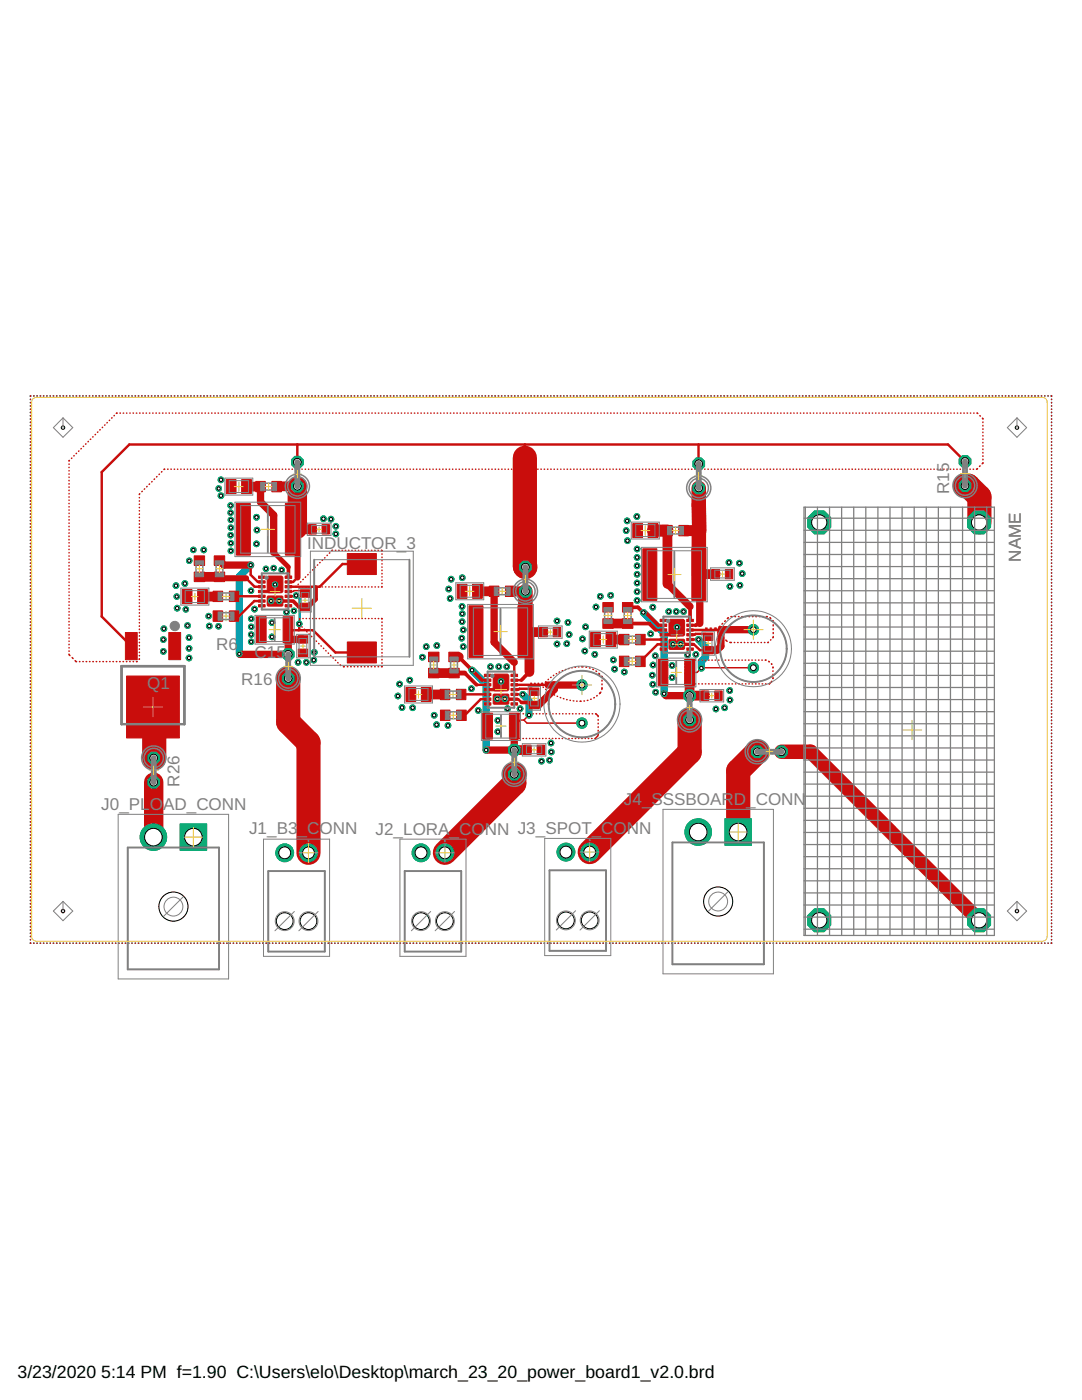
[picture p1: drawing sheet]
<svg xmlns="http://www.w3.org/2000/svg" width="216mm" height="279mm" viewBox="0 0 216 279" stroke-linecap="round" stroke-linejoin="round" font-family="sans-serif">
<defs><g id="words">
<g font-size="3.5">
<text x="3.5" y="274.9">3/23/2020</text>
<text x="20.2" y="274.9">5:14 PM f=1.90 C:\Users\elo\Desktop\march_23_20_power_board1_v2.0.brd</text>
</g>
<g font-size="3.4" fill="#808080">
<text x="189.4" y="98.6" transform="rotate(-90 189.4 98.6)">R15</text>
<text x="61.3" y="109.5">INDUCTOR_3</text>
<text x="203.7" y="112.1" transform="rotate(-90 203.7 112.1)">NAME</text>
<text x="43.2" y="129.7">R6</text>
<text x="50.8" y="131.3">C15</text>
<text x="29.4" y="137.6">Q1</text>
<text x="48.2" y="136.6">R16</text>
<text x="20.2" y="161.7">J0_PLOAD_CONN</text>
<text x="35.8" y="157" transform="rotate(-90 35.8 157)">R26</text>
<text x="124.5" y="160.7">J4_SSSBOARD_CONN</text>
<text x="49.7" y="166.4">J1_B3_CONN</text>
<text x="74.9" y="166.6">J2_LORA_CONN J3_SPOT_CONN</text>
</g>
</g></defs>
<g fill="none" stroke="#0696d7" stroke-width=".3">
<path d="M6.1 79.7h.1M6.1 79v.1M6.7 79h.1M7.4 79h.1M8 79h.1M8.7 79h.1M9.3 79h.1M10 79h.1M10.6 79h.1M11.3 79h.1M11.9 79h.1M12.6 79h.1"/>
<path d="M13.3 79h.1M13.9 79h.1M14.6 79h.1M15.2 79h.1M15.9 79h.1M16.5 79h.1M17.2 79h.1M17.8 79h.1M18.5 79h.1M19.1 79h.1M19.8 79h.1M20.4 79h.1"/>
<path d="M21.1 79h.1M21.7 79h.1M22.4 79h.1M23.1 79h.1M23.7 79h.1M24.3 79h.1M25 79h.1M25.7 79h.1M26.3 79h.1M27 79h.1M27.6 79h.1M28.3 79h.1"/>
<path d="M28.9 79h.1M29.6 79h.1M30.2 79h.1M30.9 79h.1M31.5 79h.1M32.2 79h.1M32.8 79h.1M33.5 79h.1M34.1 79h.1M34.8 79h.1M35.5 79h.1M36.1 79h.1"/>
<path d="M36.7 79h.1M37.4 79h.1M38.1 79h.1M38.7 79h.1M39.4 79h.1M40 79h.1M40.7 79h.1M41.3 79h.1M42 79h.1M42.6 79h.1M43.3 79h.1M43.9 79h.1"/>
<path d="M44.6 79h.1M45.2 79h.1M45.9 79h.1M46.5 79h.1M47.2 79h.1M47.9 79h.1M48.5 79h.1M49.1 79h.1M49.8 79h.1M50.5 79h.1M51.1 79h.1M51.8 79h.1"/>
<path d="M52.4 79h.1M53.1 79h.1M53.7 79h.1M54.4 79h.1M55 79h.1M55.7 79h.1M56.3 79h.1M57 79h.1M57.6 79h.1M58.3 79h.1M58.9 79h.1M59.6 79h.1"/>
<path d="M60.3 79h.1M60.9 79h.1M61.6 79h.1M62.2 79h.1M62.9 79h.1M63.5 79h.1M64.2 79h.1M64.8 79h.1M65.5 79h.1M66.1 79h.1M66.8 79h.1M67.4 79h.1"/>
<path d="M68.1 79h.1M68.7 79h.1M69.4 79h.1M70 79h.1M70.7 79h.1M71.4 79h.1M72 79h.1M72.7 79h.1M73.3 79h.1M74 79h.1M74.6 79h.1M75.3 79h.1"/>
<path d="M75.9 79h.1M76.6 79h.1M77.2 79h.1M77.9 79h.1M78.5 79h.1M79.2 79h.1M79.8 79h.1M80.5 79h.1M81.1 79h.1M81.8 79h.1M82.4 79h.1M83.1 79h.1"/>
<path d="M83.8 79h.1M84.4 79h.1M85.1 79h.1M85.7 79h.1M86.4 79h.1M87 79h.1M87.7 79h.1M88.3 79h.1M89 79h.1M89.6 79h.1M90.3 79h.1M90.9 79h.1"/>
<path d="M91.6 79h.1M92.2 79h.1M92.9 79h.1M93.5 79h.1M94.2 79h.1M94.8 79h.1M95.5 79h.1M96.2 79h.1M96.8 79h.1M97.5 79h.1M98.1 79h.1M98.8 79h.1"/>
<path d="M99.4 79h.1M100.1 79h.1M100.7 79h.1M101.4 79h.1M102 79h.1M102.7 79h.1M103.3 79h.1M104 79h.1M104.6 79h.1M105.3 79h.1M105.9 79h.1M106.6 79h.1"/>
<path d="M107.3 79h.1M107.9 79h.1M108.6 79h.1M109.2 79h.1M109.9 79h.1M110.5 79h.1M111.2 79h.1M111.8 79h.1M112.5 79h.1M113.1 79h.1M113.8 79h.1M114.4 79h.1"/>
<path d="M115.1 79h.1M115.7 79h.1M116.4 79h.1M117.1 79h.1M117.7 79h.1M118.3 79h.1M119 79h.1M119.7 79h.1M120.3 79h.1M121 79h.1M121.6 79h.1M122.3 79h.1"/>
<path d="M122.9 79h.1M123.6 79h.1M124.2 79h.1M124.9 79h.1M125.5 79h.1M126.2 79h.1M126.8 79h.1M127.5 79h.1M128.1 79h.1M128.8 79h.1M129.5 79h.1M130.1 79h.1"/>
<path d="M130.8 79h.1M131.4 79h.1M132.1 79h.1M132.7 79h.1M133.4 79h.1M134 79h.1M134.7 79h.1M135.3 79h.1M136 79h.1M136.6 79h.1M137.3 79h.1M137.9 79h.1"/>
<path d="M138.6 79h.1M139.2 79h.1M139.9 79h.1M140.5 79h.1M141.2 79h.1M141.9 79h.1M142.5 79h.1M143.2 79h.1M143.8 79h.1M144.5 79h.1M145.1 79h.1M145.8 79h.1"/>
<path d="M146.4 79h.1M147.1 79h.1M147.7 79h.1M148.4 79h.1M149 79h.1M149.7 79h.1M150.3 79h.1M151 79h.1M151.6 79h.1M152.3 79h.1M153 79h.1M153.6 79h.1"/>
<path d="M154.3 79h.1M154.9 79h.1M155.6 79h.1M156.2 79h.1M156.9 79h.1M157.5 79h.1M158.2 79h.1M158.8 79h.1M159.5 79h.1M160.1 79h.1M160.8 79h.1M161.4 79h.1"/>
<path d="M162.1 79h.1M162.8 79h.1M163.4 79h.1M164 79h.1M164.7 79h.1M165.4 79h.1M166 79h.1M166.7 79h.1M167.3 79h.1M168 79h.1M168.6 79h.1M169.3 79h.1"/>
<path d="M169.9 79h.1M170.6 79h.1M171.2 79h.1M171.9 79h.1M172.5 79h.1M173.2 79h.1M173.8 79h.1M174.5 79h.1M175.2 79h.1M175.8 79h.1M176.4 79h.1M177.1 79h.1"/>
<path d="M177.8 79h.1M178.4 79h.1M179.1 79h.1M179.7 79h.1M180.4 79h.1M181 79h.1M181.7 79h.1M182.3 79h.1M183 79h.1M183.6 79h.1M184.3 79h.1M184.9 79h.1"/>
<path d="M185.6 79h.1M186.2 79h.1M186.9 79h.1M187.6 79h.1M188.2 79h.1M188.8 79h.1M189.5 79h.1M190.2 79h.1M190.8 79h.1M191.5 79h.1M192.1 79h.1M192.8 79h.1"/>
<path d="M193.4 79h.1M194.1 79h.1M194.7 79h.1M195.4 79h.1M196 79h.1M196.7 79h.1M197.3 79h.1M198 79h.1M198.6 79h.1M199.3 79h.1M200 79h.1M200.6 79h.1"/>
<path d="M201.3 79h.1M201.9 79h.1M202.6 79h.1M203.2 79h.1M203.9 79h.1M204.5 79h.1M205.2 79h.1M205.8 79h.1M206.5 79h.1M207.1 79h.1M207.8 79h.1M208.4 79h.1"/>
<path d="M209.1 79h.1M209.7 79l.1 .1M209.8 79.7h.1M6.1 80.3v.1M6.1 81h.1M6.1 81.6v.1M6.1 82.3v.1M6.1 82.9v.1M6.1 83.6v.1M6.1 84.2v.1M6.1 84.9v.1M6.1 85.6h.1"/>
<path d="M6.1 86.2v.1M6.1 86.9h.1M6.1 87.5v.1M6.1 88.2h.1M6.1 88.8v.1M6.1 89.5v.1M6.1 90.1v.1M6.1 90.8h.1M6.1 91.4v.1M6.1 92.1v.1M6.1 92.7v.1M6.1 93.4v.1"/>
<path d="M6.1 94v.1M6.1 94.7v.1M6.1 95.4h.1M6.1 96v.1M6.1 96.7h.1M6.1 97.3v.1M6.1 98h.1M6.1 98.6v.1M6.1 99.3v.1M6.1 99.9v.1M209.8 80.3v.1M209.8 81h.1"/>
<path d="M209.8 81.6v.1M209.8 82.3v.1M209.8 82.9v.1M209.8 83.6v.1M209.8 84.2v.1M209.8 84.9v.1M209.8 85.6h.1M209.8 86.2v.1M209.8 86.9h.1M209.8 87.5v.1M209.8 88.2h.1M209.8 88.8v.1"/>
<path d="M209.8 89.5v.1M209.8 90.1v.1M209.8 90.8h.1M209.8 91.4v.1M209.8 92.1v.1M209.8 92.7v.1M209.8 93.4v.1M209.8 94v.1M209.8 94.7v.1M209.8 95.4h.1M209.8 96v.1M209.8 96.7h.1"/>
<path d="M209.8 97.3v.1M209.8 98h.1M209.8 98.6v.1M209.8 99.3v.1M209.8 99.9v.1M6.1 100.6v.1M6.1 101.2v.1M6.1 101.9v.1M6.1 102.6h.1M6.1 103.2v.1M6.1 103.8v.1M6.1 104.5v.1"/>
<path d="M6.1 105.2h.1M6.1 105.8v.1M6.1 106.5h.1M6.1 107.1v.1M6.1 107.8h.1M6.1 108.4v.1M6.1 109.1v.1M6.1 109.7v.1M6.1 110.4v.1M6.1 111v.1M6.1 111.7v.1M6.1 112.4h.1"/>
<path d="M6.1 113v.1M6.1 113.7h.1M6.1 114.3v.1M6.1 115h.1M6.1 115.6v.1M6.1 116.3v.1M6.1 116.9v.1M6.1 117.6h.1M6.1 118.2v.1M6.1 118.9v.1M6.1 119.5v.1M209.8 100.6v.1"/>
<path d="M209.8 101.2v.1M209.8 101.9v.1M209.8 102.6h.1M209.8 103.2v.1M209.8 103.8v.1M209.8 104.5v.1M209.8 105.2h.1M209.8 105.8v.1M209.8 106.5h.1M209.8 107.1v.1M209.8 107.8h.1M209.8 108.4v.1"/>
<path d="M209.8 109.1v.1M209.8 109.7v.1M209.8 110.4v.1M209.8 111v.1M209.8 111.7v.1M209.8 112.4h.1M209.8 113v.1M209.8 113.7h.1M209.8 114.3v.1M209.8 115h.1M209.8 115.6v.1M209.8 116.3v.1"/>
<path d="M209.8 116.9v.1M209.8 117.6h.1M209.8 118.2v.1M209.8 118.9v.1M209.8 119.5v.1M6.1 120.2v.1M6.1 120.8v.1M6.1 121.5v.1M6.1 122.2h.1M6.1 122.8v.1M6.1 123.5h.1M6.1 124.1v.1"/>
<path d="M6.1 124.8h.1M6.1 125.4v.1M6.1 126.1v.1M6.1 126.7v.1M6.1 127.4v.1M6.1 128v.1M6.1 128.7v.1M6.1 129.3v.1M6.1 130v.1M6.1 130.6v.1M6.1 131.3v.1M6.1 132h.1"/>
<path d="M6.1 132.6v.1M6.1 133.3h.1M6.1 133.9v.1M6.1 134.6h.1M6.1 135.2v.1M6.1 135.9v.1M6.1 136.5v.1M6.1 137.2v.1M6.1 137.8v.1M6.1 138.5v.1M6.1 139.1v.1M6.1 139.8v.1"/>
<path d="M105.6 139.8v.2M209.8 120.2v.1M209.8 120.8v.1M209.8 121.5v.1M209.8 122.2h.1M209.8 122.8v.1M209.8 123.5h.1M209.8 124.1v.1M209.8 124.8h.1M209.8 125.4v.1M209.8 126.1v.1M209.8 126.7v.1"/>
<path d="M209.8 127.4v.1M209.8 128v.1M209.8 128.7v.1M209.8 129.3v.1M209.8 130v.1M209.8 130.6v.1M209.8 131.3v.1M209.8 132h.1M209.8 132.6v.1M209.8 133.3h.1M209.8 133.9v.1M209.8 134.6h.1"/>
<path d="M209.8 135.2v.1M209.8 135.9v.1M209.8 136.5v.1M209.8 137.2v.1M209.8 137.8v.1M209.8 138.5v.1M209.8 139.1v.1M209.8 139.8v.1M6.1 140.5h.1M6.1 141.1v.1M6.1 141.8h.1M6.1 142.4v.1"/>
<path d="M6.1 143.1v.1M6.1 143.7v.1M6.1 144.4h.1M6.1 145v.1M6.1 145.7v.1M6.1 146.3v.1M6.1 147v.1M6.1 147.6v.1M6.1 148.3v.1M6.1 148.9v.1M6.1 149.6v.1M6.1 150.3h.1"/>
<path d="M6.1 150.9v.1M6.1 151.6h.1M6.1 152.2v.1M6.1 152.9v.1M6.1 153.5v.1M6.1 154.2v.1M6.1 154.8v.1M6.1 155.5v.1M6.1 156.1v.1M6.1 156.8v.1M6.1 157.4v.1M6.1 158.1v.1"/>
<path d="M6.1 158.7v.1M6.1 159.4v.1M209.8 140.5h.1M209.8 141.1v.1M209.8 141.8h.1M209.8 142.4v.1M209.8 143.1v.1M209.8 143.7v.1M209.8 144.4h.1M209.8 145v.1M209.8 145.7v.1M209.8 146.3v.1"/>
<path d="M209.8 147v.1M209.8 147.6v.1M209.8 148.3v.1M209.8 148.9v.1M209.8 149.6v.1M209.8 150.3h.1M209.8 150.9v.1M209.8 151.6h.1M209.8 152.2v.1M209.8 152.9v.1M209.8 153.5v.1M209.8 154.2v.1"/>
<path d="M209.8 154.8v.1M209.8 155.5v.1M209.8 156.1v.1M209.8 156.8v.1M209.8 157.4v.1M209.8 158.1v.1M209.8 158.7v.1M209.8 159.4v.1M6.1 160.1h.1M6.1 160.7v.1M6.1 161.4h.1M6.1 162v.1"/>
<path d="M6.1 162.7v.1M6.1 163.3v.1M6.1 164v.1M6.1 164.6v.1M6.1 165.3v.1M6.1 165.9v.1M6.1 166.6v.1M6.1 167.3h.1M6.1 167.9v.1M6.1 168.6h.1M6.1 169.2v.1M6.1 169.9h.1"/>
<path d="M6.1 170.5v.1M6.1 171.2h.1M6.1 171.8v.1M6.1 172.5v.1M6.1 173.1v.1M6.1 173.8v.1M6.1 174.4v.1M6.1 175.1v.1M6.1 175.7v.1M6.1 176.4v.1M6.1 177.1h.1M6.1 177.7v.1"/>
<path d="M6.1 178.4h.1M6.1 179v.1M6.1 179.7h.1M209.8 160.1h.1M209.8 160.7v.1M209.8 161.4h.1M209.8 162v.1M209.8 162.7v.1M209.8 163.3v.1M209.8 164v.1M209.8 164.6v.1M209.8 165.3v.1"/>
<path d="M209.8 165.9v.1M209.8 166.6v.1M209.8 167.3h.1M209.8 167.9v.1M209.8 168.6h.1M209.8 169.2v.1M209.8 169.9h.1M209.8 170.5v.1M209.8 171.2h.1M209.8 171.8v.1M209.8 172.5v.1M209.8 173.1v.1"/>
<path d="M209.8 173.8v.1M209.8 174.4v.1M209.8 175.1v.1M209.8 175.7v.1M209.8 176.4v.1M209.8 177.1h.1M209.8 177.7v.1M209.8 178.4h.1M209.8 179v.1M209.8 179.7h.1M6.1 188.2h.1M6.1 180.3v.1"/>
<path d="M6.1 181v.1M6.1 181.6v.1M6.1 182.3v.1M6.1 182.9v.1M6.1 183.6v.1M6.1 184.2v.1M6.1 184.9v.1M6.1 185.5v.1M6.1 186.2v.1M6.1 186.9h.1M6.1 187.5v.1M6.7 188.2h.1"/>
<path d="M7.4 188.2h.1M8 188.2h.1M8.7 188.2h.1M9.3 188.2h.1M10 188.2h.1M10.6 188.2h.1M11.3 188.2h.1M11.9 188.2h.1M12.6 188.2h.1M13.3 188.2h.1M13.9 188.2h.1M14.6 188.2h.1"/>
<path d="M15.2 188.2h.1M15.9 188.2h.1M16.5 188.2h.1M17.2 188.2h.1M17.8 188.2h.1M18.5 188.2h.1M19.1 188.2h.1M19.8 188.2h.1M20.4 188.2h.1M21.1 188.2h.1M21.7 188.2h.1M22.4 188.2h.1"/>
<path d="M23.1 188.2h.1M23.7 188.2h.1M24.3 188.2h.1M25 188.2h.1M25.7 188.2h.1M26.3 188.2h.1M27 188.2h.1M27.6 188.2h.1M28.3 188.2h.1M28.9 188.2h.1M29.6 188.2h.1M30.2 188.2h.1"/>
<path d="M30.9 188.2h.1M31.5 188.2h.1M32.2 188.2h.1M32.8 188.2h.1M33.5 188.2h.1M34.1 188.2h.1M34.8 188.2h.1M35.5 188.2h.1M36.1 188.2h.1M36.7 188.2h.1M37.4 188.2h.1M38.1 188.2h.1"/>
<path d="M38.7 188.2h.1M39.4 188.2h.1M40 188.2h.1M40.7 188.2h.1M41.3 188.2h.1M42 188.2h.1M42.6 188.2h.1M43.3 188.2h.1M43.9 188.2h.1M44.6 188.2h.1M45.2 188.2h.1M45.9 188.2h.1"/>
<path d="M46.5 188.2h.1M47.2 188.2h.1M47.9 188.2h.1M48.5 188.2h.1M49.1 188.2h.1M49.8 188.2h.1M50.5 188.2h.1M51.1 188.2h.1M51.8 188.2h.1M52.4 188.2h.1M53.1 188.2h.1M53.7 188.2h.1"/>
<path d="M54.4 188.2h.1M55 188.2h.1M55.7 188.2h.1M56.3 188.2h.1M57 188.2h.1M57.6 188.2h.1M58.3 188.2h.1M58.9 188.2h.1M59.6 188.2h.1M60.3 188.2h.1M60.9 188.2h.1M61.6 188.2h.1"/>
<path d="M62.2 188.2h.1M62.9 188.2h.1M63.5 188.2h.1M64.2 188.2h.1M64.8 188.2h.1M65.5 188.2h.1M66.1 188.2h.1M66.8 188.2h.1M67.4 188.2h.1M68.1 188.2h.1M68.7 188.2h.1M69.4 188.2h.1"/>
<path d="M70 188.2h.1M70.7 188.2h.1M71.4 188.2h.1M72 188.2h.1M72.7 188.2h.1M73.3 188.2h.1M74 188.2h.1M74.6 188.2h.1M75.3 188.2h.1M75.9 188.2h.1M76.6 188.2h.1M77.2 188.2h.1"/>
<path d="M77.9 188.2h.1M78.5 188.2h.1M79.2 188.2h.1M79.8 188.2h.1M80.5 188.2h.1M81.1 188.2h.1M81.8 188.2h.1M82.4 188.2h.1M83.1 188.2h.1M83.8 188.2h.1M84.4 188.2h.1M85.1 188.2h.1"/>
<path d="M85.7 188.2h.1M86.4 188.2h.1M87 188.2h.1M87.7 188.2h.1M88.3 188.2h.1M89 188.2h.1M89.6 188.2h.1M90.3 188.2h.1M90.9 188.2h.1M91.6 188.2h.1M92.2 188.2h.1M92.9 188.2h.1"/>
<path d="M93.5 188.2h.1M94.2 188.2h.1M94.8 188.2h.1M95.5 188.2h.1M96.2 188.2h.1M96.8 188.2h.1M97.5 188.2h.1M98.1 188.2h.1M98.8 188.2h.1M99.4 188.2h.1M100.1 188.2h.1M100.7 188.2h.1"/>
<path d="M101.4 188.2h.1M102 188.2h.1M102.7 188.2h.1M103.3 188.2h.1M104 188.2h.1M104.6 188.2h.1M105.3 188.2h.1M105.9 188.2h.1M106.6 188.2h.1M107.3 188.2h.1M107.9 188.2h.1M108.6 188.2h.1"/>
<path d="M109.2 188.2h.1M109.9 188.2h.1M110.5 188.2h.1M111.2 188.2h.1M111.8 188.2h.1M112.5 188.2h.1M113.1 188.2h.1M113.8 188.2h.1M114.4 188.2h.1M115.1 188.2h.1M115.7 188.2h.1M116.4 188.2h.1"/>
<path d="M117.1 188.2h.1M117.7 188.2h.1M118.3 188.2h.1M119 188.2h.1M119.7 188.2h.1M120.3 188.2h.1M121 188.2h.1M121.6 188.2h.1M122.3 188.2h.1M122.9 188.2h.1M123.6 188.2h.1M124.2 188.2h.1"/>
<path d="M124.9 188.2h.1M125.5 188.2h.1M126.2 188.2h.1M126.8 188.2h.1M127.5 188.2h.1M128.1 188.2h.1M128.8 188.2h.1M129.5 188.2h.1M130.1 188.2h.1M130.8 188.2h.1M131.4 188.2h.1M132.1 188.2h.1"/>
<path d="M132.7 188.2h.1M133.4 188.2h.1M134 188.2h.1M134.7 188.2h.1M135.3 188.2h.1M136 188.2h.1M136.6 188.2h.1M137.3 188.2h.1M137.9 188.2h.1M138.6 188.2h.1M139.2 188.2h.1M139.9 188.2h.1"/>
<path d="M140.5 188.2h.1M141.2 188.2h.1M141.9 188.2h.1M142.5 188.2h.1M143.2 188.2h.1M143.8 188.2h.1M144.5 188.2h.1M145.1 188.2h.1M145.8 188.2h.1M146.4 188.2h.1M147.1 188.2h.1M147.7 188.2h.1"/>
<path d="M148.4 188.2h.1M149 188.2h.1M149.7 188.2h.1M150.3 188.2h.1M151 188.2h.1M151.6 188.2h.1M152.3 188.2h.1M153 188.2h.1M153.6 188.2h.1M154.3 188.2h.1M154.9 188.2h.1M155.6 188.2h.1"/>
<path d="M156.2 188.2h.1M156.9 188.2h.1M157.5 188.2h.1M158.2 188.2h.1M158.8 188.2h.1M159.5 188.2h.1M160.1 188.2h.1M160.8 188.2h.1M161.4 188.2h.1M162.1 188.2h.1M162.8 188.2h.1M163.4 188.2h.1"/>
<path d="M164 188.2h.1M164.7 188.2h.1M165.4 188.2h.1M166 188.2h.1M166.7 188.2h.1M167.3 188.2h.1M168 188.2h.1M168.6 188.2h.1M169.3 188.2h.1M169.9 188.2h.1M170.6 188.2h.1M171.2 188.2h.1"/>
<path d="M171.9 188.2h.1M172.5 188.2h.1M173.2 188.2h.1M173.8 188.2h.1M174.5 188.2h.1M175.2 188.2h.1M175.8 188.2h.1M176.4 188.2h.1M177.1 188.2h.1M177.8 188.2h.1M178.4 188.2h.1M179.1 188.2h.1"/>
<path d="M179.7 188.2h.1M180.4 188.2h.1M181 188.2h.1M181.7 188.2h.1M182.3 188.2h.1M183 188.2h.1M183.6 188.2h.1M184.3 188.2h.1M184.9 188.2h.1M185.6 188.2h.1M186.2 188.2h.1M186.9 188.2h.1"/>
<path d="M187.6 188.2h.1M188.2 188.2h.1M188.8 188.2h.1M189.5 188.2h.1M190.2 188.2h.1M190.8 188.2h.1M191.5 188.2h.1M192.1 188.2h.1M192.8 188.2h.1M193.4 188.2h.1M194.1 188.2h.1M194.7 188.2h.1"/>
<path d="M195.4 188.2h.1M196 188.2h.1M196.7 188.2h.1M197.3 188.2h.1M198 188.2h.1M198.6 188.2h.1M199.3 188.2h.1M200 188.2h.1M200.6 188.2h.1M201.3 188.2h.1M201.9 188.2h.1M202.6 188.2h.1"/>
<path d="M203.2 188.2h.1M203.9 188.2h.1M204.5 188.2h.1M205.2 188.2h.1M205.8 188.2h.1M206.5 188.2h.1M207.1 188.2h.1M207.8 188.2h.1M208.4 188.2h.1M209.1 188.2h.1M209.8 180.3v.1M209.8 181v.1"/>
<path d="M209.8 181.6v.1M209.8 182.3v.1M209.8 182.9v.1M209.8 183.6v.1M209.8 184.2v.1M209.8 184.9v.1M209.8 185.5v.1M209.8 186.2v.1M209.8 186.9h.1M209.8 187.5v.1M209.8 188.2h-.1"/>
</g>
<path d="M50 112.8l-2.2 2.3v15.4M94.2 133.8l2.8 2.8v13.1M104.3 138.6l1.3 1.2M128.4 122.2l4.1 4.2v12.1M139.4 127.6l1.4 1.5v2.1l-.8 .8v1.3M105.6 140v2.7" fill="none" stroke="#0696d7" stroke-width="1.5"/>
<path d="M59.1 118.9l.7 .6-.1 5" fill="none" stroke="#0696d7" stroke-width=".49"/>
<circle cx="61.6" cy="170.2" r="1.78" fill="#0dab76" stroke="#0dab76" stroke-width=".2"/>
<circle cx="61.6" cy="170.2" r="1.19" fill="#fff" stroke="#000" stroke-width=".2"/>
<circle cx="56.8" cy="170.2" r="1.78" fill="#0dab76" stroke="#0dab76" stroke-width=".2"/>
<circle cx="56.8" cy="170.2" r="1.19" fill="#fff" stroke="#000" stroke-width=".2"/>
<circle cx="88.8" cy="170.2" r="1.78" fill="#0dab76" stroke="#0dab76" stroke-width=".2"/>
<circle cx="88.8" cy="170.2" r="1.19" fill="#fff" stroke="#000" stroke-width=".2"/>
<circle cx="84" cy="170.2" r="1.78" fill="#0dab76" stroke="#0dab76" stroke-width=".2"/>
<circle cx="84" cy="170.2" r="1.19" fill="#fff" stroke="#000" stroke-width=".2"/>
<circle cx="117.7" cy="170.1" r="1.78" fill="#0dab76" stroke="#0dab76" stroke-width=".2"/>
<circle cx="117.7" cy="170.1" r="1.19" fill="#fff" stroke="#000" stroke-width=".2"/>
<circle cx="112.9" cy="170.1" r="1.78" fill="#0dab76" stroke="#0dab76" stroke-width=".2"/>
<circle cx="112.9" cy="170.1" r="1.19" fill="#fff" stroke="#000" stroke-width=".2"/>
<circle cx="150.3" cy="125.7" r="1.04" fill="#0dab76" stroke="#0dab76" stroke-width=".2"/>
<circle cx="150.3" cy="125.7" r=".57" fill="#fff" stroke="#000" stroke-width=".2"/>
<circle cx="150.3" cy="133.3" r="1.04" fill="#0dab76" stroke="#0dab76" stroke-width=".2"/>
<circle cx="150.3" cy="133.3" r=".57" fill="#fff" stroke="#000" stroke-width=".2"/>
<circle cx="116.1" cy="136.7" r="1.04" fill="#0dab76" stroke="#0dab76" stroke-width=".2"/>
<circle cx="116.1" cy="136.7" r=".57" fill="#fff" stroke="#000" stroke-width=".2"/>
<circle cx="116.1" cy="144.3" r="1.04" fill="#0dab76" stroke="#0dab76" stroke-width=".2"/>
<circle cx="116.1" cy="144.3" r=".57" fill="#fff" stroke="#000" stroke-width=".2"/>
<circle cx="104.8" cy="118" r="1.26" fill="#0dab76" stroke="#0dab76" stroke-width=".2"/>
<circle cx="104.8" cy="118" r=".76" fill="#fff" stroke="#000" stroke-width=".2"/>
<circle cx="104.8" cy="113.2" r="1.26" fill="#0dab76" stroke="#0dab76" stroke-width=".2"/>
<circle cx="104.8" cy="113.2" r=".76" fill="#fff" stroke="#000" stroke-width=".2"/>
<circle cx="139.4" cy="97.4" r="1.26" fill="#0dab76" stroke="#0dab76" stroke-width=".2"/>
<circle cx="139.4" cy="97.4" r=".76" fill="#fff" stroke="#000" stroke-width=".2"/>
<circle cx="139.4" cy="92.6" r="1.26" fill="#0dab76" stroke="#0dab76" stroke-width=".2"/>
<circle cx="139.4" cy="92.6" r=".76" fill="#fff" stroke="#000" stroke-width=".2"/>
<circle cx="192.6" cy="96.9" r="1.26" fill="#0dab76" stroke="#0dab76" stroke-width=".2"/>
<circle cx="192.6" cy="96.9" r=".76" fill="#fff" stroke="#000" stroke-width=".2"/>
<circle cx="192.6" cy="92.1" r="1.26" fill="#0dab76" stroke="#0dab76" stroke-width=".2"/>
<circle cx="192.6" cy="92.1" r=".76" fill="#fff" stroke="#000" stroke-width=".2"/>
<circle cx="57.5" cy="135.4" r="1.26" fill="#0dab76" stroke="#0dab76" stroke-width=".2"/>
<circle cx="57.5" cy="135.4" r=".76" fill="#fff" stroke="#000" stroke-width=".2"/>
<circle cx="57.5" cy="130.6" r="1.26" fill="#0dab76" stroke="#0dab76" stroke-width=".2"/>
<circle cx="57.5" cy="130.6" r=".76" fill="#fff" stroke="#000" stroke-width=".2"/>
<circle cx="102.6" cy="154.5" r="1.26" fill="#0dab76" stroke="#0dab76" stroke-width=".2"/>
<circle cx="102.6" cy="154.5" r=".76" fill="#fff" stroke="#000" stroke-width=".2"/>
<circle cx="102.6" cy="149.7" r="1.26" fill="#0dab76" stroke="#0dab76" stroke-width=".2"/>
<circle cx="102.6" cy="149.7" r=".76" fill="#fff" stroke="#000" stroke-width=".2"/>
<circle cx="137.6" cy="143.7" r="1.26" fill="#0dab76" stroke="#0dab76" stroke-width=".2"/>
<circle cx="137.6" cy="143.7" r=".76" fill="#fff" stroke="#000" stroke-width=".2"/>
<circle cx="137.6" cy="138.8" r="1.26" fill="#0dab76" stroke="#0dab76" stroke-width=".2"/>
<circle cx="137.6" cy="138.8" r=".76" fill="#fff" stroke="#000" stroke-width=".2"/>
<circle cx="151.1" cy="150" r="1.26" fill="#0dab76" stroke="#0dab76" stroke-width=".2"/>
<circle cx="151.1" cy="150" r=".76" fill="#fff" stroke="#000" stroke-width=".2"/>
<circle cx="155.9" cy="150" r="1.26" fill="#0dab76" stroke="#0dab76" stroke-width=".2"/>
<circle cx="155.9" cy="150" r=".76" fill="#fff" stroke="#000" stroke-width=".2"/>
<circle cx="30.7" cy="151.3" r="1.26" fill="#0dab76" stroke="#0dab76" stroke-width=".2"/>
<circle cx="30.7" cy="151.3" r=".76" fill="#fff" stroke="#000" stroke-width=".2"/>
<circle cx="30.7" cy="156.1" r="1.26" fill="#0dab76" stroke="#0dab76" stroke-width=".2"/>
<circle cx="30.7" cy="156.1" r=".76" fill="#fff" stroke="#000" stroke-width=".2"/>
<circle cx="59.3" cy="97" r="1.26" fill="#0dab76" stroke="#0dab76" stroke-width=".2"/>
<circle cx="59.3" cy="97" r=".76" fill="#fff" stroke="#000" stroke-width=".2"/>
<circle cx="59.3" cy="92.2" r="1.26" fill="#0dab76" stroke="#0dab76" stroke-width=".2"/>
<circle cx="59.3" cy="92.2" r=".76" fill="#fff" stroke="#000" stroke-width=".2"/>
<circle cx="195.4" cy="104.3" r="2.48" fill="#0dab76" stroke="#0dab76" stroke-width=".2"/>
<circle cx="195.4" cy="104.3" r="1.52" fill="#fff" stroke="#000" stroke-width=".2"/>
<circle cx="163.5" cy="104.3" r="2.48" fill="#0dab76" stroke="#0dab76" stroke-width=".2"/>
<circle cx="163.5" cy="104.3" r="1.52" fill="#fff" stroke="#000" stroke-width=".2"/>
<circle cx="163.5" cy="183.7" r="2.48" fill="#0dab76" stroke="#0dab76" stroke-width=".2"/>
<circle cx="163.5" cy="183.7" r="1.52" fill="#fff" stroke="#000" stroke-width=".2"/>
<circle cx="195.4" cy="183.7" r="2.48" fill="#0dab76" stroke="#0dab76" stroke-width=".2"/>
<circle cx="195.4" cy="183.7" r="1.52" fill="#fff" stroke="#000" stroke-width=".2"/>
<path d="M35.9 164.4h5.3v5.3h-5.3z" fill="#0dab76" stroke="#0dab76" stroke-width=".2"/>
<circle cx="38.6" cy="167.1" r="1.76" fill="#fff" stroke="#000" stroke-width=".2"/>
<circle cx="30.6" cy="167.1" r="2.65" fill="#0dab76" stroke="#0dab76" stroke-width=".2"/>
<circle cx="30.6" cy="167.1" r="1.76" fill="#fff" stroke="#000" stroke-width=".2"/>
<path d="M144.7 163.4h5.2v5.3h-5.2z" fill="#0dab76" stroke="#0dab76" stroke-width=".2"/>
<circle cx="147.3" cy="166.1" r="1.76" fill="#fff" stroke="#000" stroke-width=".2"/>
<circle cx="139.3" cy="166.1" r="2.65" fill="#0dab76" stroke="#0dab76" stroke-width=".2"/>
<circle cx="139.3" cy="166.1" r="1.76" fill="#fff" stroke="#000" stroke-width=".2"/>
<circle cx="46" cy="100.9" r=".55" fill="#0dab76" stroke="#0dab76" stroke-width=".2"/>
<circle cx="46" cy="100.9" r=".32" fill="#fff" stroke="#000" stroke-width=".2"/>
<circle cx="46" cy="102.3" r=".55" fill="#0dab76" stroke="#0dab76" stroke-width=".2"/>
<circle cx="46" cy="102.3" r=".32" fill="#fff" stroke="#000" stroke-width=".2"/>
<circle cx="46.1" cy="103.8" r=".55" fill="#0dab76" stroke="#0dab76" stroke-width=".2"/>
<circle cx="46.1" cy="103.8" r=".32" fill="#fff" stroke="#000" stroke-width=".2"/>
<circle cx="46.1" cy="105.3" r=".55" fill="#0dab76" stroke="#0dab76" stroke-width=".2"/>
<circle cx="46.1" cy="105.3" r=".32" fill="#fff" stroke="#000" stroke-width=".2"/>
<circle cx="46" cy="106.8" r=".55" fill="#0dab76" stroke="#0dab76" stroke-width=".2"/>
<circle cx="46" cy="106.8" r=".32" fill="#fff" stroke="#000" stroke-width=".2"/>
<circle cx="46.1" cy="108.4" r=".55" fill="#0dab76" stroke="#0dab76" stroke-width=".2"/>
<circle cx="46.1" cy="108.4" r=".32" fill="#fff" stroke="#000" stroke-width=".2"/>
<circle cx="46.1" cy="109.9" r=".55" fill="#0dab76" stroke="#0dab76" stroke-width=".2"/>
<circle cx="46.1" cy="109.9" r=".32" fill="#fff" stroke="#000" stroke-width=".2"/>
<circle cx="50.1" cy="123.5" r=".55" fill="#0dab76" stroke="#0dab76" stroke-width=".2"/>
<circle cx="50.1" cy="123.5" r=".32" fill="#fff" stroke="#000" stroke-width=".2"/>
<circle cx="50.1" cy="126.6" r=".55" fill="#0dab76" stroke="#0dab76" stroke-width=".2"/>
<circle cx="50.1" cy="126.6" r=".32" fill="#fff" stroke="#000" stroke-width=".2"/>
<circle cx="50.1" cy="128.1" r=".55" fill="#0dab76" stroke="#0dab76" stroke-width=".2"/>
<circle cx="50.1" cy="128.1" r=".32" fill="#fff" stroke="#000" stroke-width=".2"/>
<circle cx="50.1" cy="125.1" r=".55" fill="#0dab76" stroke="#0dab76" stroke-width=".2"/>
<circle cx="50.1" cy="125.1" r=".32" fill="#fff" stroke="#000" stroke-width=".2"/>
<circle cx="50.1" cy="117.9" r=".55" fill="#0dab76" stroke="#0dab76" stroke-width=".2"/>
<circle cx="50.1" cy="117.9" r=".32" fill="#fff" stroke="#000" stroke-width=".2"/>
<circle cx="56.2" cy="113.7" r=".55" fill="#0dab76" stroke="#0dab76" stroke-width=".2"/>
<circle cx="56.2" cy="113.7" r=".32" fill="#fff" stroke="#000" stroke-width=".2"/>
<circle cx="54.6" cy="113.4" r=".55" fill="#0dab76" stroke="#0dab76" stroke-width=".2"/>
<circle cx="54.6" cy="113.4" r=".32" fill="#fff" stroke="#000" stroke-width=".2"/>
<circle cx="53.1" cy="113.5" r=".55" fill="#0dab76" stroke="#0dab76" stroke-width=".2"/>
<circle cx="53.1" cy="113.5" r=".32" fill="#fff" stroke="#000" stroke-width=".2"/>
<circle cx="38.6" cy="109.7" r=".55" fill="#0dab76" stroke="#0dab76" stroke-width=".2"/>
<circle cx="38.6" cy="109.7" r=".32" fill="#fff" stroke="#000" stroke-width=".2"/>
<circle cx="35.3" cy="119.1" r=".55" fill="#0dab76" stroke="#0dab76" stroke-width=".2"/>
<circle cx="35.3" cy="119.1" r=".32" fill="#fff" stroke="#000" stroke-width=".2"/>
<circle cx="43.6" cy="125" r=".55" fill="#0dab76" stroke="#0dab76" stroke-width=".2"/>
<circle cx="43.6" cy="125" r=".32" fill="#fff" stroke="#000" stroke-width=".2"/>
<circle cx="41.6" cy="123" r=".55" fill="#0dab76" stroke="#0dab76" stroke-width=".2"/>
<circle cx="41.6" cy="123" r=".32" fill="#fff" stroke="#000" stroke-width=".2"/>
<circle cx="37.1" cy="121.6" r=".55" fill="#0dab76" stroke="#0dab76" stroke-width=".2"/>
<circle cx="37.1" cy="121.6" r=".32" fill="#fff" stroke="#000" stroke-width=".2"/>
<circle cx="37.8" cy="111.9" r=".55" fill="#0dab76" stroke="#0dab76" stroke-width=".2"/>
<circle cx="37.8" cy="111.9" r=".32" fill="#fff" stroke="#000" stroke-width=".2"/>
<circle cx="43.6" cy="97.5" r=".55" fill="#0dab76" stroke="#0dab76" stroke-width=".2"/>
<circle cx="43.6" cy="97.5" r=".32" fill="#fff" stroke="#000" stroke-width=".2"/>
<circle cx="54.9" cy="116.6" r=".55" fill="#0dab76" stroke="#0dab76" stroke-width=".2"/>
<circle cx="54.9" cy="116.6" r=".32" fill="#fff" stroke="#000" stroke-width=".2"/>
<circle cx="136.4" cy="122" r=".57" fill="#0dab76" stroke="#0dab76" stroke-width=".2"/>
<circle cx="136.4" cy="122" r=".34" fill="#fff" stroke="#000" stroke-width=".2"/>
<circle cx="134.9" cy="122" r=".57" fill="#0dab76" stroke="#0dab76" stroke-width=".2"/>
<circle cx="134.9" cy="122" r=".34" fill="#fff" stroke="#000" stroke-width=".2"/>
<circle cx="133.4" cy="122" r=".57" fill="#0dab76" stroke="#0dab76" stroke-width=".2"/>
<circle cx="133.4" cy="122" r=".34" fill="#fff" stroke="#000" stroke-width=".2"/>
<circle cx="58.7" cy="121.9" r=".55" fill="#0dab76" stroke="#0dab76" stroke-width=".2"/>
<circle cx="58.7" cy="121.9" r=".32" fill="#fff" stroke="#000" stroke-width=".2"/>
<circle cx="50.8" cy="121.6" r=".57" fill="#0dab76" stroke="#0dab76" stroke-width=".2"/>
<circle cx="50.8" cy="121.6" r=".34" fill="#fff" stroke="#000" stroke-width=".2"/>
<circle cx="44.1" cy="95.8" r=".57" fill="#0dab76" stroke="#0dab76" stroke-width=".2"/>
<circle cx="44.1" cy="95.8" r=".34" fill="#fff" stroke="#000" stroke-width=".2"/>
<circle cx="44.1" cy="98.9" r=".57" fill="#0dab76" stroke="#0dab76" stroke-width=".2"/>
<circle cx="44.1" cy="98.9" r=".34" fill="#fff" stroke="#000" stroke-width=".2"/>
<circle cx="67" cy="106.6" r=".57" fill="#0dab76" stroke="#0dab76" stroke-width=".2"/>
<circle cx="67" cy="106.6" r=".34" fill="#fff" stroke="#000" stroke-width=".2"/>
<circle cx="67" cy="105" r=".57" fill="#0dab76" stroke="#0dab76" stroke-width=".2"/>
<circle cx="67" cy="105" r=".34" fill="#fff" stroke="#000" stroke-width=".2"/>
<circle cx="66" cy="103.6" r=".57" fill="#0dab76" stroke="#0dab76" stroke-width=".2"/>
<circle cx="66" cy="103.6" r=".34" fill="#fff" stroke="#000" stroke-width=".2"/>
<circle cx="36.9" cy="116.5" r=".57" fill="#0dab76" stroke="#0dab76" stroke-width=".2"/>
<circle cx="36.9" cy="116.5" r=".34" fill="#fff" stroke="#000" stroke-width=".2"/>
<circle cx="61.1" cy="132.2" r=".57" fill="#0dab76" stroke="#0dab76" stroke-width=".2"/>
<circle cx="61.1" cy="132.2" r=".34" fill="#fff" stroke="#000" stroke-width=".2"/>
<circle cx="59.5" cy="132.2" r=".57" fill="#0dab76" stroke="#0dab76" stroke-width=".2"/>
<circle cx="59.5" cy="132.2" r=".34" fill="#fff" stroke="#000" stroke-width=".2"/>
<circle cx="127.1" cy="109.6" r=".57" fill="#0dab76" stroke="#0dab76" stroke-width=".2"/>
<circle cx="127.1" cy="109.6" r=".34" fill="#fff" stroke="#000" stroke-width=".2"/>
<circle cx="127.1" cy="111.3" r=".57" fill="#0dab76" stroke="#0dab76" stroke-width=".2"/>
<circle cx="127.1" cy="111.3" r=".34" fill="#fff" stroke="#000" stroke-width=".2"/>
<circle cx="127.1" cy="112.9" r=".57" fill="#0dab76" stroke="#0dab76" stroke-width=".2"/>
<circle cx="127.1" cy="112.9" r=".34" fill="#fff" stroke="#000" stroke-width=".2"/>
<circle cx="127.1" cy="114.6" r=".57" fill="#0dab76" stroke="#0dab76" stroke-width=".2"/>
<circle cx="127.1" cy="114.6" r=".34" fill="#fff" stroke="#000" stroke-width=".2"/>
<circle cx="127.1" cy="116.4" r=".57" fill="#0dab76" stroke="#0dab76" stroke-width=".2"/>
<circle cx="127.1" cy="116.4" r=".34" fill="#fff" stroke="#000" stroke-width=".2"/>
<circle cx="127.1" cy="118.1" r=".57" fill="#0dab76" stroke="#0dab76" stroke-width=".2"/>
<circle cx="127.1" cy="118.1" r=".34" fill="#fff" stroke="#000" stroke-width=".2"/>
<circle cx="127.1" cy="119.8" r=".57" fill="#0dab76" stroke="#0dab76" stroke-width=".2"/>
<circle cx="127.1" cy="119.8" r=".34" fill="#fff" stroke="#000" stroke-width=".2"/>
<circle cx="125.1" cy="103.9" r=".57" fill="#0dab76" stroke="#0dab76" stroke-width=".2"/>
<circle cx="125.1" cy="103.9" r=".34" fill="#fff" stroke="#000" stroke-width=".2"/>
<circle cx="124.9" cy="105.9" r=".57" fill="#0dab76" stroke="#0dab76" stroke-width=".2"/>
<circle cx="124.9" cy="105.9" r=".34" fill="#fff" stroke="#000" stroke-width=".2"/>
<circle cx="125.2" cy="107.9" r=".57" fill="#0dab76" stroke="#0dab76" stroke-width=".2"/>
<circle cx="125.2" cy="107.9" r=".34" fill="#fff" stroke="#000" stroke-width=".2"/>
<circle cx="129.8" cy="126.5" r=".57" fill="#0dab76" stroke="#0dab76" stroke-width=".2"/>
<circle cx="129.8" cy="126.5" r=".34" fill="#fff" stroke="#000" stroke-width=".2"/>
<circle cx="130.7" cy="130.9" r=".57" fill="#0dab76" stroke="#0dab76" stroke-width=".2"/>
<circle cx="130.7" cy="130.9" r=".34" fill="#fff" stroke="#000" stroke-width=".2"/>
<circle cx="138.9" cy="130.6" r=".57" fill="#0dab76" stroke="#0dab76" stroke-width=".2"/>
<circle cx="138.9" cy="130.6" r=".34" fill="#fff" stroke="#000" stroke-width=".2"/>
<circle cx="97.9" cy="133.1" r=".57" fill="#0dab76" stroke="#0dab76" stroke-width=".2"/>
<circle cx="97.9" cy="133.1" r=".34" fill="#fff" stroke="#000" stroke-width=".2"/>
<circle cx="99.5" cy="133.1" r=".57" fill="#0dab76" stroke="#0dab76" stroke-width=".2"/>
<circle cx="99.5" cy="133.1" r=".34" fill="#fff" stroke="#000" stroke-width=".2"/>
<circle cx="101.1" cy="133.1" r=".57" fill="#0dab76" stroke="#0dab76" stroke-width=".2"/>
<circle cx="101.1" cy="133.1" r=".34" fill="#fff" stroke="#000" stroke-width=".2"/>
<circle cx="100" cy="136" r=".57" fill="#0dab76" stroke="#0dab76" stroke-width=".2"/>
<circle cx="100" cy="136" r=".34" fill="#fff" stroke="#000" stroke-width=".2"/>
<circle cx="94.1" cy="137.4" r=".57" fill="#0dab76" stroke="#0dab76" stroke-width=".2"/>
<circle cx="94.1" cy="137.4" r=".34" fill="#fff" stroke="#000" stroke-width=".2"/>
<circle cx="95.4" cy="141.8" r=".57" fill="#0dab76" stroke="#0dab76" stroke-width=".2"/>
<circle cx="95.4" cy="141.8" r=".34" fill="#fff" stroke="#000" stroke-width=".2"/>
<circle cx="103.8" cy="141.4" r=".57" fill="#0dab76" stroke="#0dab76" stroke-width=".2"/>
<circle cx="103.8" cy="141.4" r=".34" fill="#fff" stroke="#000" stroke-width=".2"/>
<circle cx="135.1" cy="125.2" r=".57" fill="#0dab76" stroke="#0dab76" stroke-width=".2"/>
<circle cx="135.1" cy="125.2" r=".34" fill="#fff" stroke="#000" stroke-width=".2"/>
<circle cx="41.8" cy="124.9" r=".57" fill="#0dab76" stroke="#0dab76" stroke-width=".2"/>
<circle cx="41.8" cy="124.9" r=".34" fill="#fff" stroke="#000" stroke-width=".2"/>
<circle cx="54.3" cy="124.3" r=".57" fill="#0dab76" stroke="#0dab76" stroke-width=".2"/>
<circle cx="54.3" cy="124.3" r=".34" fill="#fff" stroke="#000" stroke-width=".2"/>
<circle cx="54.3" cy="127.1" r=".57" fill="#0dab76" stroke="#0dab76" stroke-width=".2"/>
<circle cx="54.3" cy="127.1" r=".34" fill="#fff" stroke="#000" stroke-width=".2"/>
<circle cx="64.5" cy="103.5" r=".57" fill="#0dab76" stroke="#0dab76" stroke-width=".2"/>
<circle cx="64.5" cy="103.5" r=".34" fill="#fff" stroke="#000" stroke-width=".2"/>
<circle cx="57.2" cy="122.2" r=".57" fill="#0dab76" stroke="#0dab76" stroke-width=".2"/>
<circle cx="57.2" cy="122.2" r=".34" fill="#fff" stroke="#000" stroke-width=".2"/>
<circle cx="62.6" cy="131.7" r=".57" fill="#0dab76" stroke="#0dab76" stroke-width=".2"/>
<circle cx="62.6" cy="131.7" r=".34" fill="#fff" stroke="#000" stroke-width=".2"/>
<circle cx="62.7" cy="130.2" r=".57" fill="#0dab76" stroke="#0dab76" stroke-width=".2"/>
<circle cx="62.7" cy="130.2" r=".34" fill="#fff" stroke="#000" stroke-width=".2"/>
<circle cx="37.7" cy="131.3" r=".57" fill="#0dab76" stroke="#0dab76" stroke-width=".2"/>
<circle cx="37.7" cy="131.3" r=".34" fill="#fff" stroke="#000" stroke-width=".2"/>
<circle cx="37.7" cy="129.4" r=".57" fill="#0dab76" stroke="#0dab76" stroke-width=".2"/>
<circle cx="37.7" cy="129.4" r=".34" fill="#fff" stroke="#000" stroke-width=".2"/>
<circle cx="37.7" cy="127.3" r=".57" fill="#0dab76" stroke="#0dab76" stroke-width=".2"/>
<circle cx="37.7" cy="127.3" r=".34" fill="#fff" stroke="#000" stroke-width=".2"/>
<circle cx="37.4" cy="124.8" r=".57" fill="#0dab76" stroke="#0dab76" stroke-width=".2"/>
<circle cx="37.4" cy="124.8" r=".34" fill="#fff" stroke="#000" stroke-width=".2"/>
<circle cx="32.7" cy="125.5" r=".57" fill="#0dab76" stroke="#0dab76" stroke-width=".2"/>
<circle cx="32.7" cy="125.5" r=".34" fill="#fff" stroke="#000" stroke-width=".2"/>
<circle cx="32.6" cy="127.6" r=".57" fill="#0dab76" stroke="#0dab76" stroke-width=".2"/>
<circle cx="32.6" cy="127.6" r=".34" fill="#fff" stroke="#000" stroke-width=".2"/>
<circle cx="32.6" cy="130" r=".57" fill="#0dab76" stroke="#0dab76" stroke-width=".2"/>
<circle cx="32.6" cy="130" r=".34" fill="#fff" stroke="#000" stroke-width=".2"/>
<circle cx="89.4" cy="144.8" r=".57" fill="#0dab76" stroke="#0dab76" stroke-width=".2"/>
<circle cx="89.4" cy="144.8" r=".34" fill="#fff" stroke="#000" stroke-width=".2"/>
<circle cx="87.1" cy="144.6" r=".57" fill="#0dab76" stroke="#0dab76" stroke-width=".2"/>
<circle cx="87.1" cy="144.6" r=".34" fill="#fff" stroke="#000" stroke-width=".2"/>
<circle cx="86.6" cy="142.7" r=".57" fill="#0dab76" stroke="#0dab76" stroke-width=".2"/>
<circle cx="86.6" cy="142.7" r=".34" fill="#fff" stroke="#000" stroke-width=".2"/>
<circle cx="82.3" cy="141.2" r=".57" fill="#0dab76" stroke="#0dab76" stroke-width=".2"/>
<circle cx="82.3" cy="141.2" r=".34" fill="#fff" stroke="#000" stroke-width=".2"/>
<circle cx="80.2" cy="141.2" r=".57" fill="#0dab76" stroke="#0dab76" stroke-width=".2"/>
<circle cx="80.2" cy="141.2" r=".34" fill="#fff" stroke="#000" stroke-width=".2"/>
<circle cx="79.4" cy="138.9" r=".57" fill="#0dab76" stroke="#0dab76" stroke-width=".2"/>
<circle cx="79.4" cy="138.9" r=".34" fill="#fff" stroke="#000" stroke-width=".2"/>
<circle cx="79.7" cy="136.5" r=".57" fill="#0dab76" stroke="#0dab76" stroke-width=".2"/>
<circle cx="79.7" cy="136.5" r=".34" fill="#fff" stroke="#000" stroke-width=".2"/>
<circle cx="81.8" cy="135.7" r=".57" fill="#0dab76" stroke="#0dab76" stroke-width=".2"/>
<circle cx="81.8" cy="135.7" r=".34" fill="#fff" stroke="#000" stroke-width=".2"/>
<circle cx="84.3" cy="131.2" r=".57" fill="#0dab76" stroke="#0dab76" stroke-width=".2"/>
<circle cx="84.3" cy="131.2" r=".34" fill="#fff" stroke="#000" stroke-width=".2"/>
<circle cx="85" cy="129.1" r=".57" fill="#0dab76" stroke="#0dab76" stroke-width=".2"/>
<circle cx="85" cy="129.1" r=".34" fill="#fff" stroke="#000" stroke-width=".2"/>
<circle cx="87.2" cy="128.8" r=".57" fill="#0dab76" stroke="#0dab76" stroke-width=".2"/>
<circle cx="87.2" cy="128.8" r=".34" fill="#fff" stroke="#000" stroke-width=".2"/>
<circle cx="92.2" cy="121" r=".57" fill="#0dab76" stroke="#0dab76" stroke-width=".2"/>
<circle cx="92.2" cy="121" r=".34" fill="#fff" stroke="#000" stroke-width=".2"/>
<circle cx="92.2" cy="122.5" r=".57" fill="#0dab76" stroke="#0dab76" stroke-width=".2"/>
<circle cx="92.2" cy="122.5" r=".34" fill="#fff" stroke="#000" stroke-width=".2"/>
<circle cx="92.2" cy="124.1" r=".57" fill="#0dab76" stroke="#0dab76" stroke-width=".2"/>
<circle cx="92.2" cy="124.1" r=".34" fill="#fff" stroke="#000" stroke-width=".2"/>
<circle cx="92.4" cy="125.7" r=".57" fill="#0dab76" stroke="#0dab76" stroke-width=".2"/>
<circle cx="92.4" cy="125.7" r=".34" fill="#fff" stroke="#000" stroke-width=".2"/>
<circle cx="92.1" cy="127.4" r=".57" fill="#0dab76" stroke="#0dab76" stroke-width=".2"/>
<circle cx="92.1" cy="127.4" r=".34" fill="#fff" stroke="#000" stroke-width=".2"/>
<circle cx="92.4" cy="129.1" r=".57" fill="#0dab76" stroke="#0dab76" stroke-width=".2"/>
<circle cx="92.4" cy="129.1" r=".34" fill="#fff" stroke="#000" stroke-width=".2"/>
<circle cx="92.2" cy="115.3" r=".57" fill="#0dab76" stroke="#0dab76" stroke-width=".2"/>
<circle cx="92.2" cy="115.3" r=".34" fill="#fff" stroke="#000" stroke-width=".2"/>
<circle cx="90" cy="115.6" r=".57" fill="#0dab76" stroke="#0dab76" stroke-width=".2"/>
<circle cx="90" cy="115.6" r=".34" fill="#fff" stroke="#000" stroke-width=".2"/>
<circle cx="89.5" cy="117.6" r=".57" fill="#0dab76" stroke="#0dab76" stroke-width=".2"/>
<circle cx="89.5" cy="117.6" r=".34" fill="#fff" stroke="#000" stroke-width=".2"/>
<circle cx="89.8" cy="119.4" r=".57" fill="#0dab76" stroke="#0dab76" stroke-width=".2"/>
<circle cx="89.8" cy="119.4" r=".34" fill="#fff" stroke="#000" stroke-width=".2"/>
<circle cx="111.1" cy="123.9" r=".57" fill="#0dab76" stroke="#0dab76" stroke-width=".2"/>
<circle cx="111.1" cy="123.9" r=".34" fill="#fff" stroke="#000" stroke-width=".2"/>
<circle cx="113.3" cy="124.2" r=".57" fill="#0dab76" stroke="#0dab76" stroke-width=".2"/>
<circle cx="113.3" cy="124.2" r=".34" fill="#fff" stroke="#000" stroke-width=".2"/>
<circle cx="113.6" cy="126.6" r=".57" fill="#0dab76" stroke="#0dab76" stroke-width=".2"/>
<circle cx="113.6" cy="126.6" r=".34" fill="#fff" stroke="#000" stroke-width=".2"/>
<circle cx="113.1" cy="128.5" r=".57" fill="#0dab76" stroke="#0dab76" stroke-width=".2"/>
<circle cx="113.1" cy="128.5" r=".34" fill="#fff" stroke="#000" stroke-width=".2"/>
<circle cx="111.1" cy="128.5" r=".57" fill="#0dab76" stroke="#0dab76" stroke-width=".2"/>
<circle cx="111.1" cy="128.5" r=".34" fill="#fff" stroke="#000" stroke-width=".2"/>
<circle cx="108.1" cy="151.9" r=".57" fill="#0dab76" stroke="#0dab76" stroke-width=".2"/>
<circle cx="108.1" cy="151.9" r=".34" fill="#fff" stroke="#000" stroke-width=".2"/>
<circle cx="109.7" cy="151.7" r=".57" fill="#0dab76" stroke="#0dab76" stroke-width=".2"/>
<circle cx="109.7" cy="151.7" r=".34" fill="#fff" stroke="#000" stroke-width=".2"/>
<circle cx="110" cy="150.1" r=".57" fill="#0dab76" stroke="#0dab76" stroke-width=".2"/>
<circle cx="110" cy="150.1" r=".34" fill="#fff" stroke="#000" stroke-width=".2"/>
<circle cx="109.9" cy="148.3" r=".57" fill="#0dab76" stroke="#0dab76" stroke-width=".2"/>
<circle cx="109.9" cy="148.3" r=".34" fill="#fff" stroke="#000" stroke-width=".2"/>
<circle cx="99.3" cy="143.8" r=".57" fill="#0dab76" stroke="#0dab76" stroke-width=".2"/>
<circle cx="99.3" cy="143.8" r=".34" fill="#fff" stroke="#000" stroke-width=".2"/>
<circle cx="99.3" cy="146" r=".57" fill="#0dab76" stroke="#0dab76" stroke-width=".2"/>
<circle cx="99.3" cy="146" r=".34" fill="#fff" stroke="#000" stroke-width=".2"/>
<circle cx="119.8" cy="119" r=".57" fill="#0dab76" stroke="#0dab76" stroke-width=".2"/>
<circle cx="119.8" cy="119" r=".34" fill="#fff" stroke="#000" stroke-width=".2"/>
<circle cx="116.8" cy="125.1" r=".57" fill="#0dab76" stroke="#0dab76" stroke-width=".2"/>
<circle cx="116.8" cy="125.1" r=".34" fill="#fff" stroke="#000" stroke-width=".2"/>
<circle cx="116.2" cy="127.5" r=".57" fill="#0dab76" stroke="#0dab76" stroke-width=".2"/>
<circle cx="116.2" cy="127.5" r=".34" fill="#fff" stroke="#000" stroke-width=".2"/>
<circle cx="116.7" cy="129.9" r=".57" fill="#0dab76" stroke="#0dab76" stroke-width=".2"/>
<circle cx="116.7" cy="129.9" r=".34" fill="#fff" stroke="#000" stroke-width=".2"/>
<circle cx="118.7" cy="130.6" r=".57" fill="#0dab76" stroke="#0dab76" stroke-width=".2"/>
<circle cx="118.7" cy="130.6" r=".34" fill="#fff" stroke="#000" stroke-width=".2"/>
<circle cx="122.4" cy="131.7" r=".57" fill="#0dab76" stroke="#0dab76" stroke-width=".2"/>
<circle cx="122.4" cy="131.7" r=".34" fill="#fff" stroke="#000" stroke-width=".2"/>
<circle cx="122.6" cy="133.5" r=".57" fill="#0dab76" stroke="#0dab76" stroke-width=".2"/>
<circle cx="122.6" cy="133.5" r=".34" fill="#fff" stroke="#000" stroke-width=".2"/>
<circle cx="124.6" cy="134.1" r=".57" fill="#0dab76" stroke="#0dab76" stroke-width=".2"/>
<circle cx="124.6" cy="134.1" r=".34" fill="#fff" stroke="#000" stroke-width=".2"/>
<circle cx="130.3" cy="132.7" r=".57" fill="#0dab76" stroke="#0dab76" stroke-width=".2"/>
<circle cx="130.3" cy="132.7" r=".34" fill="#fff" stroke="#000" stroke-width=".2"/>
<circle cx="130.2" cy="134.7" r=".57" fill="#0dab76" stroke="#0dab76" stroke-width=".2"/>
<circle cx="130.2" cy="134.7" r=".34" fill="#fff" stroke="#000" stroke-width=".2"/>
<circle cx="130.3" cy="136.6" r=".57" fill="#0dab76" stroke="#0dab76" stroke-width=".2"/>
<circle cx="130.3" cy="136.6" r=".34" fill="#fff" stroke="#000" stroke-width=".2"/>
<circle cx="130.8" cy="138.2" r=".57" fill="#0dab76" stroke="#0dab76" stroke-width=".2"/>
<circle cx="130.8" cy="138.2" r=".34" fill="#fff" stroke="#000" stroke-width=".2"/>
<circle cx="137.2" cy="130.7" r=".57" fill="#0dab76" stroke="#0dab76" stroke-width=".2"/>
<circle cx="137.2" cy="130.7" r=".34" fill="#fff" stroke="#000" stroke-width=".2"/>
<circle cx="134.1" cy="132.8" r=".57" fill="#0dab76" stroke="#0dab76" stroke-width=".2"/>
<circle cx="134.1" cy="132.8" r=".34" fill="#fff" stroke="#000" stroke-width=".2"/>
<circle cx="134.1" cy="135.2" r=".57" fill="#0dab76" stroke="#0dab76" stroke-width=".2"/>
<circle cx="134.1" cy="135.2" r=".34" fill="#fff" stroke="#000" stroke-width=".2"/>
<circle cx="145.6" cy="137.8" r=".57" fill="#0dab76" stroke="#0dab76" stroke-width=".2"/>
<circle cx="145.6" cy="137.8" r=".34" fill="#fff" stroke="#000" stroke-width=".2"/>
<circle cx="145.6" cy="139.7" r=".57" fill="#0dab76" stroke="#0dab76" stroke-width=".2"/>
<circle cx="145.6" cy="139.7" r=".34" fill="#fff" stroke="#000" stroke-width=".2"/>
<circle cx="144.6" cy="141.2" r=".57" fill="#0dab76" stroke="#0dab76" stroke-width=".2"/>
<circle cx="144.6" cy="141.2" r=".34" fill="#fff" stroke="#000" stroke-width=".2"/>
<circle cx="142.9" cy="141.5" r=".57" fill="#0dab76" stroke="#0dab76" stroke-width=".2"/>
<circle cx="142.9" cy="141.5" r=".34" fill="#fff" stroke="#000" stroke-width=".2"/>
<circle cx="145.5" cy="112.2" r=".57" fill="#0dab76" stroke="#0dab76" stroke-width=".2"/>
<circle cx="145.5" cy="112.2" r=".34" fill="#fff" stroke="#000" stroke-width=".2"/>
<circle cx="147.5" cy="112.4" r=".57" fill="#0dab76" stroke="#0dab76" stroke-width=".2"/>
<circle cx="147.5" cy="112.4" r=".34" fill="#fff" stroke="#000" stroke-width=".2"/>
<circle cx="148.1" cy="114.5" r=".57" fill="#0dab76" stroke="#0dab76" stroke-width=".2"/>
<circle cx="148.1" cy="114.5" r=".34" fill="#fff" stroke="#000" stroke-width=".2"/>
<circle cx="147.6" cy="116.8" r=".57" fill="#0dab76" stroke="#0dab76" stroke-width=".2"/>
<circle cx="147.6" cy="116.8" r=".34" fill="#fff" stroke="#000" stroke-width=".2"/>
<circle cx="145.6" cy="117" r=".57" fill="#0dab76" stroke="#0dab76" stroke-width=".2"/>
<circle cx="145.6" cy="117" r=".34" fill="#fff" stroke="#000" stroke-width=".2"/>
<circle cx="127.1" cy="103.1" r=".57" fill="#0dab76" stroke="#0dab76" stroke-width=".2"/>
<circle cx="127.1" cy="103.1" r=".34" fill="#fff" stroke="#000" stroke-width=".2"/>
<circle cx="130.3" cy="121.2" r=".57" fill="#0dab76" stroke="#0dab76" stroke-width=".2"/>
<circle cx="130.3" cy="121.2" r=".34" fill="#fff" stroke="#000" stroke-width=".2"/>
<circle cx="35.3" cy="121.4" r=".57" fill="#0dab76" stroke="#0dab76" stroke-width=".2"/>
<circle cx="35.3" cy="121.4" r=".34" fill="#fff" stroke="#000" stroke-width=".2"/>
<circle cx="35.1" cy="116.9" r=".57" fill="#0dab76" stroke="#0dab76" stroke-width=".2"/>
<circle cx="35.1" cy="116.9" r=".34" fill="#fff" stroke="#000" stroke-width=".2"/>
<circle cx="40.7" cy="109.7" r=".57" fill="#0dab76" stroke="#0dab76" stroke-width=".2"/>
<circle cx="40.7" cy="109.7" r=".34" fill="#fff" stroke="#000" stroke-width=".2"/>
<circle cx="51.2" cy="103.2" r=".57" fill="#0dab76" stroke="#0dab76" stroke-width=".2"/>
<circle cx="51.2" cy="103.2" r=".34" fill="#fff" stroke="#000" stroke-width=".2"/>
<circle cx="51.3" cy="105.8" r=".57" fill="#0dab76" stroke="#0dab76" stroke-width=".2"/>
<circle cx="51.3" cy="105.8" r=".34" fill="#fff" stroke="#000" stroke-width=".2"/>
<circle cx="51.2" cy="108.5" r=".57" fill="#0dab76" stroke="#0dab76" stroke-width=".2"/>
<circle cx="51.2" cy="108.5" r=".34" fill="#fff" stroke="#000" stroke-width=".2"/>
<circle cx="101.3" cy="141.4" r=".57" fill="#0dab76" stroke="#0dab76" stroke-width=".2"/>
<circle cx="101.3" cy="141.4" r=".34" fill="#fff" stroke="#000" stroke-width=".2"/>
<circle cx="121.9" cy="118.8" r=".57" fill="#0dab76" stroke="#0dab76" stroke-width=".2"/>
<circle cx="121.9" cy="118.8" r=".34" fill="#fff" stroke="#000" stroke-width=".2"/>
<circle cx="118.9" cy="121.1" r=".57" fill="#0dab76" stroke="#0dab76" stroke-width=".2"/>
<circle cx="118.9" cy="121.1" r=".34" fill="#fff" stroke="#000" stroke-width=".2"/>
<circle cx="140" cy="133.3" r=".57" fill="#0dab76" stroke="#0dab76" stroke-width=".2"/>
<circle cx="140" cy="133.3" r=".34" fill="#fff" stroke="#000" stroke-width=".2"/>
<circle cx="128.4" cy="122.2" r=".57" fill="#0dab76" stroke="#0dab76" stroke-width=".2"/>
<circle cx="128.4" cy="122.2" r=".34" fill="#fff" stroke="#000" stroke-width=".2"/>
<circle cx="139.4" cy="127.6" r=".57" fill="#0dab76" stroke="#0dab76" stroke-width=".2"/>
<circle cx="139.4" cy="127.6" r=".34" fill="#fff" stroke="#000" stroke-width=".2"/>
<circle cx="132.5" cy="138.5" r=".57" fill="#0dab76" stroke="#0dab76" stroke-width=".2"/>
<circle cx="132.5" cy="138.5" r=".34" fill="#fff" stroke="#000" stroke-width=".2"/>
<circle cx="59.1" cy="118.9" r=".55" fill="#0dab76" stroke="#0dab76" stroke-width=".2"/>
<circle cx="59.1" cy="118.9" r=".32" fill="#fff" stroke="#000" stroke-width=".2"/>
<circle cx="59.7" cy="124.5" r=".55" fill="#0dab76" stroke="#0dab76" stroke-width=".2"/>
<circle cx="59.7" cy="124.5" r=".32" fill="#fff" stroke="#000" stroke-width=".2"/>
<circle cx="47.8" cy="130.5" r=".55" fill="#0dab76" stroke="#0dab76" stroke-width=".2"/>
<circle cx="47.8" cy="130.5" r=".32" fill="#fff" stroke="#000" stroke-width=".2"/>
<circle cx="50" cy="112.8" r=".55" fill="#0dab76" stroke="#0dab76" stroke-width=".2"/>
<circle cx="50" cy="112.8" r=".32" fill="#fff" stroke="#000" stroke-width=".2"/>
<circle cx="94.2" cy="133.8" r=".57" fill="#0dab76" stroke="#0dab76" stroke-width=".2"/>
<circle cx="94.2" cy="133.8" r=".34" fill="#fff" stroke="#000" stroke-width=".2"/>
<circle cx="97" cy="149.7" r=".57" fill="#0dab76" stroke="#0dab76" stroke-width=".2"/>
<circle cx="97" cy="149.7" r=".34" fill="#fff" stroke="#000" stroke-width=".2"/>
<circle cx="104.3" cy="138.6" r=".57" fill="#0dab76" stroke="#0dab76" stroke-width=".2"/>
<circle cx="104.3" cy="138.6" r=".34" fill="#fff" stroke="#000" stroke-width=".2"/>
<circle cx="105.6" cy="142.7" r=".57" fill="#0dab76" stroke="#0dab76" stroke-width=".2"/>
<circle cx="105.6" cy="142.7" r=".34" fill="#fff" stroke="#000" stroke-width=".2"/>
<circle cx="134.3" cy="128.6" r=".57" fill="#0dab76" stroke="#0dab76" stroke-width=".2"/>
<circle cx="134.3" cy="128.6" r=".34" fill="#fff" stroke="#000" stroke-width=".2"/>
<circle cx="135.8" cy="128.6" r=".57" fill="#0dab76" stroke="#0dab76" stroke-width=".2"/>
<circle cx="135.8" cy="128.6" r=".34" fill="#fff" stroke="#000" stroke-width=".2"/>
<circle cx="99.2" cy="139.5" r=".57" fill="#0dab76" stroke="#0dab76" stroke-width=".2"/>
<circle cx="99.2" cy="139.5" r=".34" fill="#fff" stroke="#000" stroke-width=".2"/>
<circle cx="100.7" cy="139.5" r=".57" fill="#0dab76" stroke="#0dab76" stroke-width=".2"/>
<circle cx="100.7" cy="139.5" r=".34" fill="#fff" stroke="#000" stroke-width=".2"/>
<circle cx="55.7" cy="119.9" r=".55" fill="#0dab76" stroke="#0dab76" stroke-width=".2"/>
<circle cx="55.7" cy="119.9" r=".32" fill="#fff" stroke="#000" stroke-width=".2"/>
<circle cx="54.1" cy="119.9" r=".55" fill="#0dab76" stroke="#0dab76" stroke-width=".2"/>
<circle cx="54.1" cy="119.9" r=".32" fill="#fff" stroke="#000" stroke-width=".2"/>
<g fill="#c90d0c" stroke="#c90d0c" stroke-width=".2">
<path d="M51.6 115h1.3v.4h-1.3z"/>
<path d="M51.6 115.9h1.3v.5h-1.3z"/>
<path d="M51.6 116.9h1.3v.4h-1.3z"/>
<path d="M51.6 117.8h3.8v.5h-3.8z"/>
<path d="M51.6 118.8h1.3v.4h-1.3z"/>
<path d="M51.6 119.7h1.3v.5h-1.3z"/>
<path d="M51.6 120.7h1.3v.4h-1.3z"/>
<path d="M56.9 120.7h1.3v.4h-1.3z"/>
<path d="M54.4 119.7h3.8v.5h-3.8z"/>
<path d="M56.9 118.8h1.3v.4h-1.3z"/>
<path d="M56.9 117.8h1.3v.5h-1.3z"/>
<path d="M56.9 116.9h1.3v.4h-1.3z"/>
<path d="M56.9 115.9h1.3v.5h-1.3z"/>
<path d="M56.9 115h1.3v.4h-1.3z"/>
<path d="M69.3 110.5h5.8v4.2h-5.8z"/>
<path d="M69.3 128.1h5.8v4.2h-5.8z"/>
<path d="M96.6 134.6h1.4v.4h-1.4z"/>
<path d="M96.6 135.5h1.4v.5h-1.4z"/>
<path d="M96.6 136.4h1.4v.5h-1.4z"/>
<path d="M96.6 137.4h3.8v.5h-3.8z"/>
<path d="M96.6 138.3h1.4v.5h-1.4z"/>
<path d="M96.6 139.3h1.4v.5h-1.4z"/>
<path d="M96.6 140.3h1.4v.4h-1.4z"/>
<path d="M102 140.3h1.3v.4h-1.3z"/>
<path d="M99.5 139.3h3.8v.5h-3.8z"/>
<path d="M102 138.3h1.3v.5h-1.3z"/>
<path d="M102 137.4h1.3v.5h-1.3z"/>
<path d="M102 136.4h1.3v.5h-1.3z"/>
<path d="M102 135.5h1.3v.5h-1.3z"/>
<path d="M102 134.6h1.3v.4h-1.3z"/>
<path d="M123.6 131h1.9v2h-1.9z"/>
<path d="M126.8 131h1.9v2h-1.9z"/>
<path d="M123.6 126.6h1.9v2.1h-1.9z"/>
<path d="M126.8 126.6h1.9v2.1h-1.9z"/>
<path d="M120.3 120.2h2.1v2h-2.1z"/>
<path d="M120.3 123.5h2.1v1.9h-2.1z"/>
<path d="M124.2 120.2h2.1v2h-2.1z"/>
<path d="M124.2 123.5h2.1v1.9h-2.1z"/>
<path d="M51 96.1h1.9v2h-1.9z"/>
<path d="M54.3 96.1h1.9v2h-1.9z"/>
<path d="M97.6 117h1.9v2h-1.9z"/>
<path d="M100.9 117h1.9v2h-1.9z"/>
<path d="M132.2 104.9h1.9v2h-1.9z"/>
<path d="M135.5 104.9h1.9v2h-1.9z"/>
<path d="M87.9 141.7h1.9v2.1h-1.9z"/>
<path d="M91.1 141.7h1.9v2.1h-1.9z"/>
<path d="M87.8 137.6h1.9v2h-1.9z"/>
<path d="M91.1 137.6h1.9v2h-1.9z"/>
<path d="M85.5 130.2h2.1v1.9h-2.1z"/>
<path d="M85.5 133.4h2.1v1.9h-2.1z"/>
<path d="M89.6 130.2h2v1.9h-2z"/>
<path d="M89.6 133.4h2v1.9h-2z"/>
<path d="M42.5 121.9h1.9v2.1h-1.9z"/>
<path d="M45.8 121.9h1.9v2.1h-1.9z"/>
<path d="M42.5 118h1.9v2.1h-1.9z"/>
<path d="M45.8 118h1.9v2.1h-1.9z"/>
<path d="M38.8 110.9h2v1.9h-2z"/>
<path d="M38.8 114.2h2v1.9h-2z"/>
<path d="M42.8 110.9h2v1.9h-2z"/>
<path d="M42.8 114.2h2v1.9h-2z"/>
<path d="M131.7 123.6h1.3v.5h-1.3z"/>
<path d="M131.7 124.5h1.3v.5h-1.3z"/>
<path d="M131.7 125.5h1.3v.5h-1.3z"/>
<path d="M131.7 126.4h3.8v.5h-3.8z"/>
<path d="M131.7 127.4h1.3v.5h-1.3z"/>
<path d="M131.7 128.4h1.3v.4h-1.3z"/>
<path d="M131.7 129.3h1.3v.5h-1.3z"/>
<path d="M137 129.3h1.3v.5h-1.3z"/>
<path d="M134.6 128.4h3.8v.4h-3.8z"/>
<path d="M137 127.4h1.3v.5h-1.3z"/>
<path d="M137 126.4h1.3v.5h-1.3z"/>
<path d="M137 125.5h1.3v.5h-1.3z"/>
<path d="M137 124.5h1.3v.5h-1.3z"/>
<path d="M137 123.6h1.3v.5h-1.3z"/>
<path d="M39.4 117.7h2v2.8h-2z"/>
<path d="M36.4 117.7h1.9v2.8h-1.9z"/>
<path d="M84.1 137.2h1.9v2.8h-1.9z"/>
<path d="M81 137.2h2v2.8h-2z"/>
<path d="M120.9 126.2h2v2.8h-2z"/>
<path d="M117.9 126.2h1.9v2.8h-1.9z"/>
<path d="M101.6 142.3h2v5.2h-2z"/>
<path d="M96.3 142.3h2v5.2h-2z"/>
<path d="M48.2 95.7h2v2.8h-2z"/>
<path d="M45.1 95.7h2v2.8h-2z"/>
<path d="M94.3 116.6h1.9v2.8h-1.9z"/>
<path d="M91.2 116.6h2v2.8h-2z"/>
<path d="M129.3 104.5h2v2.8h-2z"/>
<path d="M126.3 104.5h1.9v2.8h-1.9z"/>
<path d="M56.9 100.5h2.8v10.3h-2.8z"/>
<path d="M47.2 100.5h2.8v10.3h-2.8z"/>
<path d="M103.4 120.9h2.8v10.3h-2.8z"/>
<path d="M93.6 120.9h2.8v10.3h-2.8z"/>
<path d="M138 109.5h2.8v10.3h-2.8z"/>
<path d="M128.3 109.5h2.8v10.3h-2.8z"/>
<path d="M136.6 131.6h2v5.2h-2z"/>
<path d="M131.3 131.6h2v5.2h-2z"/>
<path d="M56.5 123.1h1.9v5.1h-1.9z"/>
<path d="M51.2 123.1h1.9v5.1h-1.9z"/>
<path d="M59.9 117.7h1.9v1.5h-1.9z"/>
<path d="M59.9 120.4h1.9v1.5h-1.9z"/>
<path d="M105.7 137.3h1.8v1.5h-1.8z"/>
<path d="M105.7 140h1.8v1.4h-1.8z"/>
<path d="M140.4 126.3h1.8v1.5h-1.8z"/>
<path d="M140.4 129h1.8v1.5h-1.8z"/>
<path d="M59.5 126.9h1.9v1.5h-1.9z"/>
<path d="M59.5 129.5h1.9v1.5h-1.9z"/>
<path d="M104.5 148.7h1.5v1.9h-1.5z"/>
<path d="M107.2 148.7h1.4v1.9h-1.4z"/>
<path d="M140 137.9h1.4v1.9h-1.4z"/>
<path d="M142.6 137.9h1.5v1.9h-1.5z"/>
<path d="M61.6 104.7h1.5v1.9h-1.5z"/>
<path d="M64.3 104.7h1.4v1.9h-1.4z"/>
<path d="M107.7 125.2h1.5v1.9h-1.5z"/>
<path d="M110.4 125.2h1.5v1.9h-1.5z"/>
<path d="M142.1 113.6h1.5v1.9h-1.5z"/>
<path d="M144.7 113.6h1.5v1.9h-1.5z"/>
<path d="M33.7 126.2h2.3v5.5h-2.3z"/>
<path d="M25 126.2h2.4v5.5h-2.4z"/>
<path d="M25.3 134.9h10.5v12.4h-10.5z"/>
</g>
<g fill="#c90d0c" stroke="#c90d0c" stroke-width=".2">
<path d="M53.4 115.1l.3-.1h2.4l.3 .1 .1 2.8-.2 .3-2.6 .1-.3-.2z" fill-rule="evenodd"/>
<path d="M53.4 119h3v1.9h-3z" fill-rule="evenodd"/>
<path d="M98.5 134.7l.3-.2h2.3l.4 .2v2.8l-.2 .3-2.5 .1-.3-.2z" fill-rule="evenodd"/>
<path d="M98.5 138.6h3v1.9h-3z" fill-rule="evenodd"/>
<path d="M133.5 123.8l.4-.2h2.3l.4 .2v2.8l-.2 .3h-2.5l-.4-.2z" fill-rule="evenodd"/>
<path d="M133.6 127.6h2.9v1.9h-2.9z" fill-rule="evenodd"/>
</g>
<g fill="none" stroke="#c90d0c" stroke-width=".3">
<path d="M6.1 79.7h.1M6.1 79v.1M6.7 79h.1M7.4 79h.1M8 79h.1M8.7 79h.1M9.3 79h.1M10 79h.1M10.6 79h.1M11.3 79h.1M11.9 79h.1M12.6 79h.1"/>
<path d="M13.3 79h.1M13.9 79h.1M14.6 79h.1M15.2 79h.1M15.9 79h.1M16.5 79h.1M17.2 79h.1M17.8 79h.1M18.5 79h.1M19.1 79h.1M19.8 79h.1M20.4 79h.1"/>
<path d="M21.1 79h.1M21.7 79h.1M22.4 79h.1M23.1 79h.1M23.7 79h.1M24.3 79h.1M25 79h.1M25.7 79h.1M26.3 79h.1M27 79h.1M27.6 79h.1M28.3 79h.1"/>
<path d="M28.9 79h.1M29.6 79h.1M30.2 79h.1M30.9 79h.1M31.5 79h.1M32.2 79h.1M32.8 79h.1M33.5 79h.1M34.1 79h.1M34.8 79h.1M35.5 79h.1M36.1 79h.1"/>
<path d="M36.7 79h.1M37.4 79h.1M38.1 79h.1M38.7 79h.1M39.4 79h.1M40 79h.1M40.7 79h.1M41.3 79h.1M42 79h.1M42.6 79h.1M43.3 79h.1M43.9 79h.1"/>
<path d="M44.6 79h.1M45.2 79h.1M45.9 79h.1M46.5 79h.1M47.2 79h.1M47.9 79h.1M48.5 79h.1M49.1 79h.1M49.8 79h.1M50.5 79h.1M51.1 79h.1M51.8 79h.1"/>
<path d="M52.4 79h.1M53.1 79h.1M53.7 79h.1M54.4 79h.1M55 79h.1M55.7 79h.1M56.3 79h.1M57 79h.1M57.6 79h.1M58.3 79h.1M58.9 79h.1M59.6 79h.1"/>
<path d="M60.3 79h.1M60.9 79h.1M61.6 79h.1M62.2 79h.1M62.9 79h.1M63.5 79h.1M64.2 79h.1M64.8 79h.1M65.5 79h.1M66.1 79h.1M66.8 79h.1M67.4 79h.1"/>
<path d="M68.1 79h.1M68.7 79h.1M69.4 79h.1M70 79h.1M70.7 79h.1M71.4 79h.1M72 79h.1M72.7 79h.1M73.3 79h.1M74 79h.1M74.6 79h.1M75.3 79h.1"/>
<path d="M75.9 79h.1M76.6 79h.1M77.2 79h.1M77.9 79h.1M78.5 79h.1M79.2 79h.1M79.8 79h.1M80.5 79h.1M81.1 79h.1M81.8 79h.1M82.4 79h.1M83.1 79h.1"/>
<path d="M83.8 79h.1M84.4 79h.1M85.1 79h.1M85.7 79h.1M86.4 79h.1M87 79h.1M87.7 79h.1M88.3 79h.1M89 79h.1M89.6 79h.1M90.3 79h.1M90.9 79h.1"/>
<path d="M91.6 79h.1M92.2 79h.1M92.9 79h.1M93.5 79h.1M94.2 79h.1M94.8 79h.1M95.5 79h.1M96.2 79h.1M96.8 79h.1M97.5 79h.1M98.1 79h.1M98.8 79h.1"/>
<path d="M99.4 79h.1M100.1 79h.1M100.7 79h.1M101.4 79h.1M102 79h.1M102.7 79h.1M103.3 79h.1M104 79h.1M104.6 79h.1M105.3 79h.1M105.9 79h.1M106.6 79h.1"/>
<path d="M107.3 79h.1M107.9 79h.1M108.6 79h.1M109.2 79h.1M109.9 79h.1M110.5 79h.1M111.2 79h.1M111.8 79h.1M112.5 79h.1M113.1 79h.1M113.8 79h.1M114.4 79h.1"/>
<path d="M115.1 79h.1M115.7 79h.1M116.4 79h.1M117.1 79h.1M117.7 79h.1M118.3 79h.1M119 79h.1M119.7 79h.1M120.3 79h.1M121 79h.1M121.6 79h.1M122.3 79h.1"/>
<path d="M122.9 79h.1M123.6 79h.1M124.2 79h.1M124.9 79h.1M125.5 79h.1M126.2 79h.1M126.8 79h.1M127.5 79h.1M128.1 79h.1M128.8 79h.1M129.5 79h.1M130.1 79h.1"/>
<path d="M130.8 79h.1M131.4 79h.1M132.1 79h.1M132.7 79h.1M133.4 79h.1M134 79h.1M134.7 79h.1M135.3 79h.1M136 79h.1M136.6 79h.1M137.3 79h.1M137.9 79h.1"/>
<path d="M138.6 79h.1M139.2 79h.1M139.9 79h.1M140.5 79h.1M141.2 79h.1M141.9 79h.1M142.5 79h.1M143.2 79h.1M143.8 79h.1M144.5 79h.1M145.1 79h.1M145.8 79h.1"/>
<path d="M146.4 79h.1M147.1 79h.1M147.7 79h.1M148.4 79h.1M149 79h.1M149.7 79h.1M150.3 79h.1M151 79h.1M151.6 79h.1M152.3 79h.1M153 79h.1M153.6 79h.1"/>
<path d="M154.3 79h.1M154.9 79h.1M155.6 79h.1M156.2 79h.1M156.9 79h.1M157.5 79h.1M158.2 79h.1M158.8 79h.1M159.5 79h.1M160.1 79h.1M160.8 79h.1M161.4 79h.1"/>
<path d="M162.1 79h.1M162.8 79h.1M163.4 79h.1M164 79h.1M164.7 79h.1M165.4 79h.1M166 79h.1M166.7 79h.1M167.3 79h.1M168 79h.1M168.6 79h.1M169.3 79h.1"/>
<path d="M169.9 79h.1M170.6 79h.1M171.2 79h.1M171.9 79h.1M172.5 79h.1M173.2 79h.1M173.8 79h.1M174.5 79h.1M175.2 79h.1M175.8 79h.1M176.4 79h.1M177.1 79h.1"/>
<path d="M177.8 79h.1M178.4 79h.1M179.1 79h.1M179.7 79h.1M180.4 79h.1M181 79h.1M181.7 79h.1M182.3 79h.1M183 79h.1M183.6 79h.1M184.3 79h.1M184.9 79h.1"/>
<path d="M185.6 79h.1M186.2 79h.1M186.9 79h.1M187.6 79h.1M188.2 79h.1M188.8 79h.1M189.5 79h.1M190.2 79h.1M190.8 79h.1M191.5 79h.1M192.1 79h.1M192.8 79h.1"/>
<path d="M193.4 79h.1M194.1 79h.1M194.7 79h.1M195.4 79h.1M196 79h.1M196.7 79h.1M197.3 79h.1M198 79h.1M198.6 79h.1M199.3 79h.1M200 79h.1M200.6 79h.1"/>
<path d="M201.3 79h.1M201.9 79h.1M202.6 79h.1M203.2 79h.1M203.9 79h.1M204.5 79h.1M205.2 79h.1M205.8 79h.1M206.5 79h.1M207.1 79h.1M207.8 79h.1M208.4 79h.1"/>
<path d="M209.1 79h.1M209.7 79l.1 .1M209.8 79.7h.1M6.1 80.3v.1M6.1 81h.1M6.1 81.6v.1M6.1 82.3v.1M6.1 82.9v.1M6.1 83.6v.1M6.1 84.2v.1M6.1 84.9v.1M6.1 85.6h.1"/>
<path d="M6.1 86.2v.1M6.1 86.9h.1M6.1 87.5v.1M6.1 88.2h.1M6.1 88.8v.1M6.1 89.5v.1M6.1 90.1v.1M6.1 90.8h.1M6.1 91.4v.1M6.1 92.1v.1M6.1 92.7v.1M6.1 93.4v.1"/>
<path d="M6.1 94v.1M6.1 94.7v.1M6.1 95.4h.1M6.1 96v.1M6.1 96.7h.1M6.1 97.3v.1M6.1 98h.1M6.1 98.6v.1M6.1 99.3v.1M6.1 99.9v.1M13.8 92.6v.1M13.8 93.3h.1"/>
<path d="M13.8 93.9v.1M13.8 94.6h.1M13.8 95.2v.1M13.8 95.9h.1M13.8 96.5v.1M13.8 97.2v.1M13.8 97.8v.1M13.8 98.5v.1M13.8 99.1v.1M13.8 99.8v.1M13.8 91.9v.1M14.3 91.4v.1"/>
<path d="M14.8 90.9l-.1 .1M15.3 90.5h-.1M15.7 90v.1M16.2 89.5v.1M16.7 89l-.1 .1M17.1 88.6h.1M17.6 88.1v.1M18.1 87.6l-.1 .1M18.6 87.2h-.1M19 86.7v.1M19.5 86.2v.1M20 85.7l-.1 .1"/>
<path d="M20.5 85.3h-.1M20.9 84.8v.1M21.4 84.3l-.1 .1M21.9 83.9h-.1M22.4 83.4h-.1M22.8 82.9v.1M23.4 82.4l-.2 .1M23.9 82.4h.1M24.6 82.4h.1M25.3 82.4h.1M25.9 82.4h.1M26.6 82.4h.1"/>
<path d="M27.2 82.4h.1M27.8 99.3v.1M27.8 99.9v.1M27.9 82.4h.1M27.9 98.6l-.1 .1M28.4 98l-.1 .1M28.5 82.4h.1M28.9 97.6h-.1M29.2 82.4h.1M29.4 97.1l-.1 .1M29.8 82.4h.1M29.8 96.6v.1"/>
<path d="M30.3 96.1v.1M30.5 82.4h.1M30.8 95.6v.1M31.1 82.4h.1M31.3 95.1l-.1 .1M31.8 82.4h.1M31.8 94.6l-.1 .1M32.3 94.1l-.1 .1M32.4 82.4h.1M32.9 93.6l-.2 .1M33.1 82.4h.1M33.4 93.6h.1"/>
<path d="M33.7 82.4h.1M34.1 93.6h.1M34.4 82.4h.1M34.8 93.6h.1M35 82.4h.1M35.4 93.6h.1M35.7 82.4h.1M36.1 93.6h.1M36.3 82.4h.1M36.7 93.6h.1M37 82.4h.1M37.4 93.6h.1"/>
<path d="M37.7 82.4h.1M38 93.6h.1M38.3 82.4h.1M38.7 93.6h.1M38.9 82.4h.1M39.3 93.6h.1M39.6 82.4h.1M40 93.6h.1M40.3 82.4h.1M40.6 93.6h.1M40.9 82.4h.1M41.3 93.6h.1"/>
<path d="M41.6 82.4h.1M42 93.6h.1M42.2 82.4h.1M42.6 93.6h.1M42.9 82.4h.1M43.2 93.6h.1M43.5 82.4h.1M43.9 93.6h.1M44.2 82.4h.1M44.6 93.6h.1M44.8 82.4h.1M45.2 93.6h.1"/>
<path d="M45.5 82.4h.1M45.9 93.6h.1M46.1 82.4h.1M46.5 93.6h.1M46.8 82.4h.1M47.2 93.6h.1M47.4 82.4h.1M47.8 93.6h.1M48.1 82.4h.1M48.5 93.6h.1M48.7 82.4h.1M49.1 93.6h.1"/>
<path d="M49.4 82.4h.1M49.8 93.6h.1M50.1 82.4h.1M50.4 93.6h.1M50.7 82.4h.1M51.1 93.6h.1M51.4 82.4h.1M51.8 93.6h.1M52 82.4h.1M52.4 93.6h.1M52.7 82.4h.1M53 93.6h.1"/>
<path d="M53.3 82.4h.1M53.7 93.6h.1M54 82.4h.1M54.4 93.6h.1M54.6 82.4h.1M55 93.6h.1M55.3 82.4h.1M55.7 93.6h.1M55.9 82.4h.1M56.3 93.6h.1M56.6 82.4h.1M57 93.6h.1"/>
<path d="M57.2 82.4h.1M57.6 93.6h.1M57.9 82.4h.1M58.3 93.6h.1M58.5 82.4h.1M58.9 93.6h.1M59.2 82.4h.1M59.6 93.6h.1M59.8 82.4h.1M60.2 93.6h.1M60.5 82.4h.1M60.9 93.6h.1"/>
<path d="M61.2 82.4h.1M61.6 93.6h.1M61.8 82.4h.1M62.2 93.6h.1M62.4 82.4h.1M62.8 93.6h.1M63.1 82.4h.1M63.5 93.6h.1M63.8 82.4h.1M64.2 93.6h.1M64.4 82.4h.1M64.8 93.6h.1"/>
<path d="M65.1 82.4h.1M65.5 93.6h.1M65.7 82.4h.1M66.1 93.6h.1M66.4 82.4h.1M66.8 93.6h.1M67 82.4h.1M67.4 93.6h.1M67.7 82.4h.1M68.1 93.6h.1M68.3 82.4h.1M68.7 93.6h.1"/>
<path d="M69 82.4h.1M69.4 93.6h.1M69.6 82.4h.1M70 93.6h.1M70.3 82.4h.1M70.7 93.6h.1M70.9 82.4h.1M71.4 93.6h.1M71.6 82.4h.1M72 93.6h.1M72.2 82.4h.1M72.6 93.6h.1"/>
<path d="M72.9 82.4h.1M73.3 93.6h.1M73.6 82.4h.1M74 93.6h.1M74.2 82.4h.1M74.6 93.6h.1M74.8 82.4h.1M75.3 93.6h.1M75.5 82.4h.1M75.9 93.6h.1M76.2 82.4h.1M76.6 93.6h.1"/>
<path d="M76.8 82.4h.1M77.2 93.6h.1M77.5 82.4h.1M77.9 93.6h.1M78.1 82.4h.1M78.5 93.6h.1M78.8 82.4h.1M79.2 93.6h.1M79.4 82.4h.1M79.8 93.6h.1M80.1 82.4h.1M80.5 93.6h.1"/>
<path d="M80.7 82.4h.1M81.2 93.6h.1M81.4 82.4h.1M81.8 93.6h.1M82 82.4h.1M82.5 93.6h.1M82.7 82.4h.1M83.1 93.6h.1M83.3 82.4h.1M83.8 93.6h.1M84 82.4h.1M84.4 93.6h.1"/>
<path d="M84.6 82.4h.1M85.1 93.6h.1M85.3 82.4h.1M85.7 93.6h.1M85.9 82.4h.1M86.4 93.6h.1M86.6 82.4h.1M87 93.6h.1M87.2 82.4h.1M87.7 93.6h.1M87.9 82.4h.1M88.3 93.6h.1"/>
<path d="M88.6 82.4h.1M89 93.6h.1M89.2 82.4h.1M89.6 93.6h.1M89.9 82.4h.1M90.3 93.6h.1M90.5 82.4h.1M91 93.6h.1M91.2 82.4h.1M91.6 93.6h.1M91.8 82.4h.1M92.3 93.6h.1"/>
<path d="M92.5 82.4h.1M92.9 93.6h.1M93.1 82.4h.1M93.6 93.6h.1M93.8 82.4h.1M94.2 93.6h.1M94.4 82.4h.1M94.9 93.6h.1M95.1 82.4h.1M95.5 93.6h.1M95.7 82.4h.1M96.2 93.6h.1"/>
<path d="M96.4 82.4h.1M96.8 93.6h.1M97 82.4h.1M97.5 93.6h.1M97.7 82.4h.1M98.1 93.6h.1M98.3 82.4h.1M98.8 93.6h.1M99 82.4h.1M99.4 93.6h.1M99.7 82.4h.1M100.1 93.6h.1"/>
<path d="M100.3 82.4h.1M100.8 93.6h.1M101 82.4h.1M101.4 93.6h.1M101.6 82.4h.1M102.1 93.6h.1M102.3 82.4h.1M102.7 93.6h.1M102.9 82.4h.1M103.4 93.6h.1M103.6 82.4h.1M104 93.6h.1"/>
<path d="M104.2 82.4h.1M104.7 93.6h.1M104.9 82.4h.1M105.3 93.6h.1M105.5 82.4h.1M106 93.6h.1M106.2 82.4h.1M106.6 93.6h.1M106.8 82.4h.1M107.3 93.6h.1M107.5 82.4h.1M107.9 93.6h.1"/>
<path d="M108.1 82.4h.1M108.6 93.6h.1M108.8 82.4h.1M109.2 93.6h.1M109.4 82.4h.1M109.9 93.6h.1M110.1 82.4h.1M110.6 93.6h.1M110.7 82.4h.1M111.2 93.6h.1M111.4 82.4h.1M111.9 93.6h.1"/>
<path d="M112.1 82.4h.1M112.5 93.6h.1M112.7 82.4h.1M113.2 93.6h.1M113.3 82.4h.1M113.8 93.6h.1M114 82.4h.1M114.5 93.6h.1M114.7 82.4h.1M115.1 93.6h.1M115.3 82.4h.1M115.8 93.6h.1"/>
<path d="M116 82.4h.1M116.4 93.6h.1M116.6 82.4h.1M117.1 93.6h.1M117.3 82.4h.1M117.7 93.6h.1M117.9 82.4h.1M118.4 93.6h.1M118.6 82.4h.1M119 93.6h.1M119.2 82.4h.1M119.7 93.6h.1"/>
<path d="M119.9 82.4h.1M120.4 93.6h.1M120.5 82.4h.1M121 93.6h.1M121.2 82.4h.1M121.7 93.6h.1M121.8 82.4h.1M122.3 93.6h.1M122.5 82.4h.1M123 93.6h.1M123.1 82.4h.1M123.6 93.6h.1"/>
<path d="M123.8 82.4h.1M124.3 93.6h.1M124.5 82.4h.1M124.9 93.6h.1M125.1 82.4h.1M125.6 93.6h.1M125.8 82.4h.1M126.2 93.6h.1M126.4 82.4h.1M126.9 93.6h.1M127.1 82.4h.1M127.6 93.6h.1"/>
<path d="M127.7 82.4h.1M128.2 93.6h.1M128.4 82.4h.1M128.8 93.6h.1M129 82.4h.1M129.5 93.6h.1M129.7 82.4h.1M130.2 93.6h.1M130.3 82.4h.1M130.8 93.6h.1M131 82.4h.1M131.5 93.6h.1"/>
<path d="M131.6 82.4h.1M132.1 93.6h.1M132.3 82.4h.1M132.8 93.6h.1M132.9 82.4h.1M133.4 93.6h.1M133.6 82.4h.1M134.1 93.6h.1M134.2 82.4h.1M134.7 93.6h.1M134.9 82.4h.1M135.4 93.6h.1"/>
<path d="M135.6 82.4h.1M136 93.6h.1M136.2 82.4h.1M136.7 93.6h.1M136.8 82.4h.1M137.4 93.6h.1M137.5 82.4h.1M138 93.6h.1M138.2 82.4h.1M138.6 93.6h.1M138.8 82.4h.1M139.3 93.6h.1"/>
<path d="M139.5 82.4h.1M140 93.6h.1M140.1 82.4h.1M140.6 93.6h.1M140.8 82.4h.1M141.3 93.6h.1M141.4 82.4h.1M141.9 93.6h.1M142.1 82.4h.1M142.6 93.6h.1M142.7 82.4h.1M143.2 93.6h.1"/>
<path d="M143.4 82.4h.1M143.9 93.6h.1M144 82.4h.1M144.5 93.6h.1M144.7 82.4h.1M145.2 93.6h.1M145.3 82.4h.1M145.8 93.6h.1M146 82.4h.1M146.5 93.6h.1M146.6 82.4h.1M147.2 93.6h.1"/>
<path d="M147.3 82.4h.1M147.8 93.6h.1M148 82.4h.1M148.4 93.6h.1M148.6 82.4h.1M149.1 93.6h.1M149.2 82.4h.1M149.8 93.6h.1M149.9 82.4h.1M150.4 93.6h.1M150.6 82.4h.1M151.1 93.6h.1"/>
<path d="M151.2 82.4h.1M151.7 93.6h.1M151.9 82.4h.1M152.4 93.6h.1M152.5 82.4h.1M153 93.6h.1M153.2 82.4h.1M153.7 93.6h.1M153.8 82.4h.1M154.3 93.6h.1M154.5 82.4h.1M155 93.6h.1"/>
<path d="M155.1 82.4h.1M155.6 93.6h.1M155.8 82.4h.1M156.3 93.6h.1M156.4 82.4h.1M157 93.6h.1M157.1 82.4h.1M157.6 93.6h.1M157.7 82.4h.1M158.2 93.6h.1M158.4 82.4h.1M158.9 93.6h.1"/>
<path d="M159 82.4h.1M159.6 93.6h.1M159.7 82.4h.1M160.2 93.6h.1M160.3 82.4h.1M160.9 93.6h.1M161 82.4h.1M161.5 93.6h.1M161.6 82.4h.1M162.2 93.6h.1M162.3 82.4h.1M162.8 93.6h.1"/>
<path d="M163 82.4h.1M163.5 93.6h.1M163.6 82.4h.1M164.1 93.6h.1M164.3 82.4h.1M164.8 93.6h.1M164.9 82.4h.1M165.4 93.6h.1M165.6 82.4h.1M166.1 93.6h.1M166.2 82.4h.1M166.8 93.6h.1"/>
<path d="M166.9 82.4h.1M167.4 93.6h.1M167.5 82.4h.1M168 93.6h.1M168.2 82.4h.1M168.7 93.6h.1M168.8 82.4h.1M169.4 93.6h.1M169.5 82.4h.1M170 93.6h.1M170.1 82.4h.1M170.7 93.6h.1"/>
<path d="M170.8 82.4h.1M171.3 93.6h.1M171.4 82.4h.1M172 93.6h.1M172.1 82.4h.1M172.6 93.6h.1M172.7 82.4h.1M173.3 93.6h.1M173.4 82.4h.1M173.9 93.6h.1M174.1 82.4h.1M174.6 93.6h.1"/>
<path d="M174.7 82.4h.1M175.2 93.6h.1M175.4 82.4h.1M175.9 93.6h.1M176 82.4h.1M176.6 93.6h.1M176.7 82.4h.1M177.2 93.6h.1M177.3 82.4h.1M177.8 93.6h.1M178 82.4h.1M178.5 93.6h.1"/>
<path d="M178.6 82.4h.1M179.2 93.6h.1M179.3 82.4h.1M179.8 93.6h.1M179.9 82.4h.1M180.5 93.6h.1M180.6 82.4h.1M181.1 93.6h.1M181.2 82.4h.1M181.8 93.6h.1M181.9 82.4h.1M182.4 93.6h.1"/>
<path d="M182.5 82.4h.1M183.1 93.6h.1M183.2 82.4h.1M183.7 93.6h.1M183.8 82.4h.1M184.4 93.6h.1M184.5 82.4h.1M185 93.6h.1M185.1 82.4h.1M185.7 93.6h.1M185.8 82.4h.1M186.4 93.6h.1"/>
<path d="M186.5 82.4h.1M187 93.6h.1M187.1 82.4h.1M187.6 93.6h.1M187.7 82.4h.1M188.3 93.6h.1M188.4 82.4h.1M189 93.6h.1M189.1 82.4h.1M189.6 93.6h.1M189.7 82.4h.1M190.3 93.6h.1"/>
<path d="M190.4 82.4h.1M190.9 93.6h.1M191 82.4h.1M191.6 93.6h.1M191.7 82.4h.1M192.2 93.6h.1M192.3 82.4h.1M192.9 93.6h.1M193 82.4h.1M193.5 93.6h.1M193.6 82.4h.1M194.2 93.6h.1"/>
<path d="M194.3 82.4h.1M194.9 82.4l.2 .1M195.1 93.5l-.3 .1M195.5 83h.1M195.6 93l-.1 .1M196 83.5l.1 .2M196.1 84.2v.1M196.1 84.9v.1M196.1 85.6v.1M196.1 86.3h.1M196.1 86.9v.1M196.1 87.6v.1"/>
<path d="M196.1 88.3v.1M196.1 89h.1M196.1 89.6v.1M196.1 90.3v.1M196.1 91v.1M196.1 91.7v.1M196.1 92.3l-.1 .3M209.8 80.3v.1M209.8 81h.1M209.8 81.6v.1M209.8 82.3v.1M209.8 82.9v.1"/>
<path d="M209.8 83.6v.1M209.8 84.2v.1M209.8 84.9v.1M209.8 85.6h.1M209.8 86.2v.1M209.8 86.9h.1M209.8 87.5v.1M209.8 88.2h.1M209.8 88.8v.1M209.8 89.5v.1M209.8 90.1v.1M209.8 90.8h.1"/>
<path d="M209.8 91.4v.1M209.8 92.1v.1M209.8 92.7v.1M209.8 93.4v.1M209.8 94v.1M209.8 94.7v.1M209.8 95.4h.1M209.8 96v.1M209.8 96.7h.1M209.8 97.3v.1M209.8 98h.1M209.8 98.6v.1"/>
<path d="M209.8 99.3v.1M209.8 99.9v.1M6.1 100.6v.1M6.1 101.2v.1M6.1 101.9v.1M6.1 102.6h.1M6.1 103.2v.1M6.1 103.8v.1M6.1 104.5v.1M6.1 105.2h.1M6.1 105.8v.1M6.1 106.5h.1"/>
<path d="M6.1 107.1v.1M6.1 107.8h.1M6.1 108.4v.1M6.1 109.1v.1M6.1 109.7v.1M6.1 110.4v.1M6.1 111v.1M6.1 111.7v.1M6.1 112.4h.1M6.1 113v.1M6.1 113.7h.1M6.1 114.3v.1"/>
<path d="M6.1 115h.1M6.1 115.6v.1M6.1 116.3v.1M6.1 116.9v.1M6.1 117.6h.1M6.1 118.2v.1M6.1 118.9v.1M6.1 119.5v.1M13.8 100.5h.1M13.8 101.1v.1M13.8 101.8h.1M13.8 102.4v.1"/>
<path d="M13.8 103.1h.1M13.8 103.7v.1M13.8 104.4v.1M13.8 105v.1M13.8 105.7v.1M13.8 106.3v.1M13.8 107v.1M13.8 107.7h.1M13.8 108.3v.1M13.8 109h.1M13.8 109.6v.1M13.8 110.3h.1"/>
<path d="M13.8 110.9v.1M13.8 111.6v.1M13.8 112.2v.1M13.8 112.9v.1M13.8 113.5v.1M13.8 114.2v.1M13.8 114.9h.1M13.8 115.5v.1M13.8 116.2h.1M13.8 116.8v.1M13.8 117.5h.1M13.8 118.1v.1"/>
<path d="M13.8 118.8v.1M13.8 119.4v.1M27.8 100.6v.1M27.8 101.3h.1M27.8 101.9v.1M27.8 102.6h.1M27.8 103.2v.1M27.8 103.9v.1M27.8 104.5v.1M27.8 105.2v.1M27.8 105.9h.1M27.8 106.5v.1"/>
<path d="M27.8 107.2v.1M27.8 107.8v.1M27.8 108.5v.1M27.8 109.1v.1M27.8 109.8v.1M27.8 110.4v.1M27.8 111.1v.1M27.8 111.8h.1M27.8 112.4v.1M27.8 113.1v.1M27.8 113.7v.1M27.8 114.4v.1"/>
<path d="M27.8 115v.1M27.8 115.7v.1M27.8 116.4h.1M27.8 117v.1M27.8 117.7v.1M27.8 118.3v.1M27.8 119v.1M27.8 119.7h.1M57.6 118h.9l.2-.1h1.6l.6 .5M58.4 120h.1M59.1 117.1h.1M59.5 116.6h.1"/>
<path d="M59.6 117.1h.1M60 116.1v.1M60.3 117.1h.1M60.5 115.6l-.1 .1M61 115.1l-.1 .1M61 117.1h.1M61.5 114.7h-.1M61.6 117.1h.1M62 114.2h-.1M62.3 117.1h.1M62.4 113.7v.1M62.9 113.2l-.1 .1"/>
<path d="M62.9 117.1h.1M63.4 112.7l-.1 .1M63.6 117.1h.1M63.9 112.2l-.1 .1M64.3 117.1h.1M64.4 111.8h-.1M64.8 111.3v.1M64.9 117.1h.1M65.3 110.8v.1M65.6 117.1h.1M65.8 110.3l-.1 .1M66.3 117.1h.1"/>
<path d="M66.4 109.8l-.2 .1M66.9 117.1h.1M66.9 109.8h.1M67.6 117.1h.1M67.6 109.8h.1M68.2 117.1h.1M68.2 109.8h.1M68.9 109.8h.1M68.9 117.1h.1M69.6 109.8h.1M69.6 117.1h.1M70.2 109.8h.1"/>
<path d="M70.2 117.1h.1M70.9 109.8h.1M70.9 117.1h.1M71.5 109.8h.1M71.5 117.1h.1M72.2 109.8h.1M72.2 117.1h.1M72.8 109.8h.1M72.8 117.1h.1M73.5 109.8h.1M73.5 117.1h.1M74.1 109.8h.1"/>
<path d="M74.2 117.1h.1M74.8 109.8h.1M74.8 117.1h.1M75.4 109.8h.1M75.5 117.1h.1M76.1 109.8l.1 .2M76.2 110.5v.1M76.2 111.2v.1M76.2 111.8v.1M76.2 112.5v.1M76.2 113.2h.1M76.2 113.8v.1"/>
<path d="M76.2 114.4v.1M76.2 115.1v.1M76.2 115.8h.1M76.2 116.4v.1M76.2 117.1h-.1M209.8 100.6v.1M209.8 101.2v.1M209.8 101.9v.1M209.8 102.6h.1M209.8 103.2v.1M209.8 103.8v.1M209.8 104.5v.1"/>
<path d="M209.8 105.2h.1M209.8 105.8v.1M209.8 106.5h.1M209.8 107.1v.1M209.8 107.8h.1M209.8 108.4v.1M209.8 109.1v.1M209.8 109.7v.1M209.8 110.4v.1M209.8 111v.1M209.8 111.7v.1M209.8 112.4h.1"/>
<path d="M209.8 113v.1M209.8 113.7h.1M209.8 114.3v.1M209.8 115h.1M209.8 115.6v.1M209.8 116.3v.1M209.8 116.9v.1M209.8 117.6h.1M209.8 118.2v.1M209.8 118.9v.1M209.8 119.5v.1M6.1 120.2v.1"/>
<path d="M6.1 120.8v.1M6.1 121.5v.1M6.1 122.2h.1M6.1 122.8v.1M6.1 123.5h.1M6.1 124.1v.1M6.1 124.8h.1M6.1 125.4v.1M6.1 126.1v.1M6.1 126.7v.1M6.1 127.4v.1M6.1 128v.1"/>
<path d="M6.1 128.7v.1M6.1 129.3v.1M6.1 130v.1M6.1 130.6v.1M6.1 131.3v.1M6.1 132h.1M6.1 132.6v.1M6.1 133.3h.1M6.1 133.9v.1M6.1 134.6h.1M6.1 135.2v.1M6.1 135.9v.1"/>
<path d="M6.1 136.5v.1M6.1 137.2v.1M6.1 137.8v.1M6.1 138.5v.1M6.1 139.1v.1M6.1 139.8v.1M13.8 130.6l.2 .2M13.8 120.1v.1M13.8 120.7v.1M13.8 121.4v.1M13.8 122v.1M13.8 122.7v.1"/>
<path d="M13.8 123.4h.1M13.8 124v.1M13.8 124.7v.1M13.8 125.3v.1M13.8 126h.1M13.8 126.6v.1M13.8 127.3v.1M13.8 128h.1M13.8 128.6v.1M13.8 129.2v.1M13.8 129.9v.1M14.4 131.2l.2 .2"/>
<path d="M15 131.8l.3 .2M15.9 132h.1M16.5 132h.1M17.2 132h.1M17.9 132h.1M18.5 132h.1M19.2 132h.1M19.9 132h.1M20.5 132h.1M21.2 132h.1M21.9 132h.1M22.5 132h.1"/>
<path d="M23.2 132h.1M23.9 132h.1M24.6 132h.1M25.2 132h.1M25.9 132h.1M26.6 132h.1M27.3 132h-.1M27.8 120.3v.1M27.8 121v.1M27.8 121.6v.1M27.8 122.3v.1M27.8 122.9v.1"/>
<path d="M27.8 123.6v.1M27.8 124.2v.1M27.8 124.9v.1M27.8 125.6h.1M27.8 126.2v.1M27.8 126.9v.1M27.8 127.5v.1M27.8 128.2v.1M27.8 128.8v.1M27.8 129.5v.1M27.8 130.2h.1M27.8 130.8v.1"/>
<path d="M27.8 131.5v.1M59.8 124.3v.4M59.8 123.4v.3M60.2 125.1l.1 .1M60.4 123.4h.1M60.7 125.6h.1M60.9 121.1h.5M61.1 123.4h.1M61.2 126l.1 .1M61.7 126.5v.1M61.7 123.4h.1M62.1 127l.1 .1"/>
<path d="M62.4 123.4h.1M62.6 127.5h.1M63 123.4h.1M63.1 127.9l.1 .1M63.6 128.4v.1M63.7 123.4h.1M64.1 128.9h.1M64.3 123.4h.1M64.5 129.4h.1M65 129.8l.1 .1M65 123.4h.1M65.5 130.3l.1 .1"/>
<path d="M65.7 123.4h.1M66 130.8v.1M66.3 123.4h.1M66.4 131.3h.1M66.9 131.7l.1 .1M67 123.4h.1M67.4 132.2l.1 .1M67.6 123.4h.1M67.9 132.7l.1 .1M68.3 123.4h.1M68.5 133.1h.2M68.9 123.4h.1"/>
<path d="M69.3 133.1h.1M69.6 123.4h.1M70 133.1h.1M70.3 123.4h.1M70.7 133.1h.1M70.9 123.4h.1M71.3 133.1h.1M71.6 123.4h.1M72 133.1h.1M72.2 123.4h.1M72.7 133.1h.1M72.9 123.4h.1"/>
<path d="M73.4 133.1h.1M73.5 123.4h.1M74.1 133.1h.1M74.2 123.4h.1M74.8 133.1h.1M74.8 123.4h.1M75.4 133.1h.1M75.5 123.4h.1M76.1 123.4l.1 .1M76.2 132.9l-.1 .2M76.2 124.1v.1M76.2 124.8v.1"/>
<path d="M76.2 125.5v.1M76.2 126.2v.1M76.2 126.9h.1M76.2 127.5v.1M76.2 128.2v.1M76.2 128.9v.1M76.2 129.6h.1M76.2 130.2v.1M76.2 130.9v.1M76.2 131.6v.1M76.2 132.3v.1M104.3 138.6h.1"/>
<path d="M106.1 136.4h-.2l.5 .3M106.7 136.4h.1M107 136.7h.1M107.4 136.4h.1M107.7 136.7h.2M108.1 136.4h.2M108.4 137.1v.1M108.9 137.6h.1M108.9 136l-.1 .2M109.4 138h.1M109.4 135.6h.1M110 135.2h-.1"/>
<path d="M110 138.3l.1 .1M110.5 134.8h-.1M110.6 138.7h.1M111.1 134.4l-.1 .1M111.2 139h.1M111.7 134.1l-.1 .1M111.8 139.2l.1 .1M112.3 133.8l-.1 .1M112.4 139.4l.1 .1M112.9 133.6h-.1M113.1 139.6h.1M113.5 133.4h.1"/>
<path d="M113.7 139.8h.1M114.2 133.3h-.1M114.4 139.9h.1M114.9 133.2h-.2M115.1 139.9h.1M115.4 133.1h.1M115.7 140h.3M116.1 133.1h.2M116.6 139.9h-.1M116.9 133.1l.2 .1M117.3 139.8h-.1M117.6 133.3h.2"/>
<path d="M118 139.5l-.1 .1M118.3 133.6h.1M118.6 139.2l-.1 .1M118.9 133.9l.1 .1M119.2 138.8l-.1 .1M119.5 134.4l.2 .2M119.9 138.1l-.3 .4M120.1 135v.2M120.1 135.8v.1M120.1 136.5v.2M120.1 137.2v.4M136.7 136.4l.1 .1"/>
<path d="M136.7 132.4v.1M136.7 133.1v.1M136.7 133.7v.1M136.7 134.4v.1M136.7 135.1h.1M136.7 135.7v.1M136.8 131.7l-.1 .1M137.4 131.7h.1M137.4 136.5h.1M138 131.7h.1M138.1 136.5h.1M138.7 131.7h.1"/>
<path d="M138.7 136.5h.1M139.4 131.7h.1M139.4 136.5h.1M140.1 131.7h.1M140.1 136.5h.1M140.7 131.7h.1M140.7 136.5h.1M141.1 125.4h-.3l.5 .3M141.4 131.7h.1M141.4 136.5h.1M141.7 125.4h.3M141.9 125.7h.1"/>
<path d="M142 131.7h.1M142.1 136.5h.1M142.6 125.4h.3M142.6 125.7l.3 .1M142.7 131.7h.1M142.7 136.5h.1M143.3 126.2l.1 .1M143.4 131.7h.1M143.4 136.5h.1M143.7 125l-.3 .2M143.8 126.7l.1 .1M144 131.7h.1"/>
<path d="M144.1 136.5h.1M144.2 124.4l-.1 .2M144.3 127.2l.1 .1M144.7 131.7h.1M144.7 136.5h.1M144.7 123.9l-.1 .1M144.8 127.7l.3 .3M145.3 123.3l-.2 .2M145.4 131.7h.1M145.4 136.5h.1M145.6 128.2h.3M145.9 123.1h.2"/>
<path d="M146 131.7h.1M146.1 136.5h.1M146.5 128.2h.1M146.6 123.1h.2M146.7 131.7h.1M146.7 136.5h.1M147.2 128.2h.1M147.3 123.1h.2M147.4 131.7h.1M147.4 136.5h.1M147.8 128.2h.1M148 131.7h.1"/>
<path d="M148 123.1h.1M148.1 136.5h.1M148.5 128.2h.1M148.7 131.7h.1M148.7 123.1h.1M148.8 136.5h.1M149.2 128.2h.1M149.4 131.7h.1M149.4 136.5h.1M149.4 123.1h.1M149.9 128.2h.1M150 131.7h.1"/>
<path d="M150.1 136.5h.1M150.1 123.1h.1M150.3 133.3h-10.3l-.9 .9h-1.5M150.5 128.2h.1M150.7 131.7h.1M150.7 136.5h.2M150.8 123.1h.1M151.2 128.2h.1M151.4 131.7h.1M151.4 136.5h.1M151.5 123.1h.1M151.8 128.2h.1"/>
<path d="M152 131.7h.1M152.1 136.5h.1M152.2 123.1h.1M152.5 128.2h.1M152.7 131.7h.2M152.8 136.5h.1M152.9 123.1h.2M153.3 128.2h-.1M153.4 132l.1 .1M153.6 123.3l.2 .1M153.8 127.7h.1M153.9 132.5l.1 .1"/>
<path d="M154 136l-.6 .5M154.2 123.8l.1 .3M154.2 133.1v.2M154.2 133.9v.1M154.2 134.6v.1M154.2 135.3v.1M154.3 124.7v.2M154.3 125.5v.2M154.3 126.2v.2M154.3 127l-.1 .3M209.8 120.2v.1M209.8 120.8v.1"/>
<path d="M209.8 121.5v.1M209.8 122.2h.1M209.8 122.8v.1M209.8 123.5h.1M209.8 124.1v.1M209.8 124.8h.1M209.8 125.4v.1M209.8 126.1v.1M209.8 126.7v.1M209.8 127.4v.1M209.8 128v.1M209.8 128.7v.1"/>
<path d="M209.8 129.3v.1M209.8 130v.1M209.8 130.6v.1M209.8 131.3v.1M209.8 132h.1M209.8 132.6v.1M209.8 133.3h.1M209.8 133.9v.1M209.8 134.6h.1M209.8 135.2v.1M209.8 135.9v.1M209.8 136.5v.1"/>
<path d="M209.8 137.2v.1M209.8 137.8v.1M209.8 138.5v.1M209.8 139.1v.1M209.8 139.8v.1M6.1 140.5h.1M6.1 141.1v.1M6.1 141.8h.1M6.1 142.4v.1M6.1 143.1v.1M6.1 143.7v.1M6.1 144.4h.1"/>
<path d="M6.1 145v.1M6.1 145.7v.1M6.1 146.3v.1M6.1 147v.1M6.1 147.6v.1M6.1 148.3v.1M6.1 148.9v.1M6.1 149.6v.1M6.1 150.3h.1M6.1 150.9v.1M6.1 151.6h.1M6.1 152.2v.1"/>
<path d="M6.1 152.9v.1M6.1 153.5v.1M6.1 154.2v.1M6.1 154.8v.1M6.1 155.5v.1M6.1 156.1v.1M6.1 156.8v.1M6.1 157.4v.1M6.1 158.1v.1M6.1 158.7v.1M6.1 159.4v.1M30.7 151.3h.1"/>
<path d="M101.7 143.2v.1M101.7 143.8v.1M101.7 144.5v.1M101.7 145.2v.1M101.7 145.9v.1M101.7 146.6v.1M101.7 147.3l.1 .1M101.8 142.5l-.1 .1M102.4 147.4h.1M102.4 142.5h.1M102.6 149.7h.1M103 147.4h.1"/>
<path d="M103.1 142.5h.1M103.7 147.4h.1M103.7 142.5h.1M104.4 147.4h.1M104.4 142.5h.1M104.5 143.7h-.7l-1.2 1.2M104.5 143.7l.7 .6h10.9M105 147.4h.1M105 142.5h.1M105.2 149.6v.1M105.6 142.7l-1.1 1M105.7 147.4h.1"/>
<path d="M105.7 142.5h.1M106.3 147.4h.1M106.3 142.5h.1M107 147.4h.1M107 142.5h.1M107.6 147.4h.1M107.7 142.5h.1M108.3 147.4h.1M108.3 142.5h.1M108.9 147.4h.1M109 142.5h.1M109.6 147.4h.1"/>
<path d="M109.6 142.5h.1M110.2 147.4h.1M110.3 142.5h.1M110.9 147.4h.1M111 142.5h.1M111.5 147.4h.1M111.6 142.5h.1M112.2 147.4h.1M112.3 142.5h.1M112.8 147.4h.1M112.9 142.5h.1M113.5 147.4h.1"/>
<path d="M113.6 142.5h.1M114.1 147.4h.1M114.2 142.5h.1M114.8 147.4h.1M114.9 142.5h.1M115.4 147.4h.1M115.5 142.5h.1M116.1 147.4h.1M116.2 142.5h.1M116.8 147.4h.1M116.9 142.5h.1M117.4 147.4h.1"/>
<path d="M117.5 142.5h.1M118 147.4h.1M118.2 142.5h.1M118.8 142.5l.6 .5M119.4 146.5l-.2 .4-.5 .5M119.4 143.6v.1M119.4 144.3v.2M119.4 145.1v.1M119.4 145.8v.1M209.8 140.5h.1M209.8 141.1v.1M209.8 141.8h.1"/>
<path d="M209.8 142.4v.1M209.8 143.1v.1M209.8 143.7v.1M209.8 144.4h.1M209.8 145v.1M209.8 145.7v.1M209.8 146.3v.1M209.8 147v.1M209.8 147.6v.1M209.8 148.3v.1M209.8 148.9v.1M209.8 149.6v.1"/>
<path d="M209.8 150.3h.1M209.8 150.9v.1M209.8 151.6h.1M209.8 152.2v.1M209.8 152.9v.1M209.8 153.5v.1M209.8 154.2v.1M209.8 154.8v.1M209.8 155.5v.1M209.8 156.1v.1M209.8 156.8v.1M209.8 157.4v.1"/>
<path d="M209.8 158.1v.1M209.8 158.7v.1M209.8 159.4v.1M6.1 160.1h.1M6.1 160.7v.1M6.1 161.4h.1M6.1 162v.1M6.1 162.7v.1M6.1 163.3v.1M6.1 164v.1M6.1 164.6v.1M6.1 165.3v.1"/>
<path d="M6.1 165.9v.1M6.1 166.6v.1M6.1 167.3h.1M6.1 167.9v.1M6.1 168.6h.1M6.1 169.2v.1M6.1 169.9h.1M6.1 170.5v.1M6.1 171.2h.1M6.1 171.8v.1M6.1 172.5v.1M6.1 173.1v.1"/>
<path d="M6.1 173.8v.1M6.1 174.4v.1M6.1 175.1v.1M6.1 175.7v.1M6.1 176.4v.1M6.1 177.1h.1M6.1 177.7v.1M6.1 178.4h.1M6.1 179v.1M6.1 179.7h.1M209.8 160.1h.1M209.8 160.7v.1"/>
<path d="M209.8 161.4h.1M209.8 162v.1M209.8 162.7v.1M209.8 163.3v.1M209.8 164v.1M209.8 164.6v.1M209.8 165.3v.1M209.8 165.9v.1M209.8 166.6v.1M209.8 167.3h.1M209.8 167.9v.1M209.8 168.6h.1"/>
<path d="M209.8 169.2v.1M209.8 169.9h.1M209.8 170.5v.1M209.8 171.2h.1M209.8 171.8v.1M209.8 172.5v.1M209.8 173.1v.1M209.8 173.8v.1M209.8 174.4v.1M209.8 175.1v.1M209.8 175.7v.1M209.8 176.4v.1"/>
<path d="M209.8 177.1h.1M209.8 177.7v.1M209.8 178.4h.1M209.8 179v.1M209.8 179.7h.1M6.1 188.2h.1M6.1 180.3v.1M6.1 181v.1M6.1 181.6v.1M6.1 182.3v.1M6.1 182.9v.1M6.1 183.6v.1"/>
<path d="M6.1 184.2v.1M6.1 184.9v.1M6.1 185.5v.1M6.1 186.2v.1M6.1 186.9h.1M6.1 187.5v.1M6.7 188.2h.1M7.4 188.2h.1M8 188.2h.1M8.7 188.2h.1M9.3 188.2h.1M10 188.2h.1"/>
<path d="M10.6 188.2h.1M11.3 188.2h.1M11.9 188.2h.1M12.6 188.2h.1M13.3 188.2h.1M13.9 188.2h.1M14.6 188.2h.1M15.2 188.2h.1M15.9 188.2h.1M16.5 188.2h.1M17.2 188.2h.1M17.8 188.2h.1"/>
<path d="M18.5 188.2h.1M19.1 188.2h.1M19.8 188.2h.1M20.4 188.2h.1M21.1 188.2h.1M21.7 188.2h.1M22.4 188.2h.1M23.1 188.2h.1M23.7 188.2h.1M24.3 188.2h.1M25 188.2h.1M25.7 188.2h.1"/>
<path d="M26.3 188.2h.1M27 188.2h.1M27.6 188.2h.1M28.3 188.2h.1M28.9 188.2h.1M29.6 188.2h.1M30.2 188.2h.1M30.9 188.2h.1M31.5 188.2h.1M32.2 188.2h.1M32.8 188.2h.1M33.5 188.2h.1"/>
<path d="M34.1 188.2h.1M34.8 188.2h.1M35.5 188.2h.1M36.1 188.2h.1M36.7 188.2h.1M37.4 188.2h.1M38.1 188.2h.1M38.7 188.2h.1M39.4 188.2h.1M40 188.2h.1M40.7 188.2h.1M41.3 188.2h.1"/>
<path d="M42 188.2h.1M42.6 188.2h.1M43.3 188.2h.1M43.9 188.2h.1M44.6 188.2h.1M45.2 188.2h.1M45.9 188.2h.1M46.5 188.2h.1M47.2 188.2h.1M47.9 188.2h.1M48.5 188.2h.1M49.1 188.2h.1"/>
<path d="M49.8 188.2h.1M50.5 188.2h.1M51.1 188.2h.1M51.8 188.2h.1M52.4 188.2h.1M53.1 188.2h.1M53.7 188.2h.1M54.4 188.2h.1M55 188.2h.1M55.7 188.2h.1M56.3 188.2h.1M57 188.2h.1"/>
<path d="M57.6 188.2h.1M58.3 188.2h.1M58.9 188.2h.1M59.6 188.2h.1M60.3 188.2h.1M60.9 188.2h.1M61.6 188.2h.1M62.2 188.2h.1M62.9 188.2h.1M63.5 188.2h.1M64.2 188.2h.1M64.8 188.2h.1"/>
<path d="M65.5 188.2h.1M66.1 188.2h.1M66.8 188.2h.1M67.4 188.2h.1M68.1 188.2h.1M68.7 188.2h.1M69.4 188.2h.1M70 188.2h.1M70.7 188.2h.1M71.4 188.2h.1M72 188.2h.1M72.7 188.2h.1"/>
<path d="M73.3 188.2h.1M74 188.2h.1M74.6 188.2h.1M75.3 188.2h.1M75.9 188.2h.1M76.6 188.2h.1M77.2 188.2h.1M77.9 188.2h.1M78.5 188.2h.1M79.2 188.2h.1M79.8 188.2h.1M80.5 188.2h.1"/>
<path d="M81.1 188.2h.1M81.8 188.2h.1M82.4 188.2h.1M83.1 188.2h.1M83.8 188.2h.1M84.4 188.2h.1M85.1 188.2h.1M85.7 188.2h.1M86.4 188.2h.1M87 188.2h.1M87.7 188.2h.1M88.3 188.2h.1"/>
<path d="M89 188.2h.1M89.6 188.2h.1M90.3 188.2h.1M90.9 188.2h.1M91.6 188.2h.1M92.2 188.2h.1M92.9 188.2h.1M93.5 188.2h.1M94.2 188.2h.1M94.8 188.2h.1M95.5 188.2h.1M96.2 188.2h.1"/>
<path d="M96.8 188.2h.1M97.5 188.2h.1M98.1 188.2h.1M98.8 188.2h.1M99.4 188.2h.1M100.1 188.2h.1M100.7 188.2h.1M101.4 188.2h.1M102 188.2h.1M102.7 188.2h.1M103.3 188.2h.1M104 188.2h.1"/>
<path d="M104.6 188.2h.1M105.3 188.2h.1M105.9 188.2h.1M106.6 188.2h.1M107.3 188.2h.1M107.9 188.2h.1M108.6 188.2h.1M109.2 188.2h.1M109.9 188.2h.1M110.5 188.2h.1M111.2 188.2h.1M111.8 188.2h.1"/>
<path d="M112.5 188.2h.1M113.1 188.2h.1M113.8 188.2h.1M114.4 188.2h.1M115.1 188.2h.1M115.7 188.2h.1M116.4 188.2h.1M117.1 188.2h.1M117.7 188.2h.1M118.3 188.2h.1M119 188.2h.1M119.7 188.2h.1"/>
<path d="M120.3 188.2h.1M121 188.2h.1M121.6 188.2h.1M122.3 188.2h.1M122.9 188.2h.1M123.6 188.2h.1M124.2 188.2h.1M124.9 188.2h.1M125.5 188.2h.1M126.2 188.2h.1M126.8 188.2h.1M127.5 188.2h.1"/>
<path d="M128.1 188.2h.1M128.8 188.2h.1M129.5 188.2h.1M130.1 188.2h.1M130.8 188.2h.1M131.4 188.2h.1M132.1 188.2h.1M132.7 188.2h.1M133.4 188.2h.1M134 188.2h.1M134.7 188.2h.1M135.3 188.2h.1"/>
<path d="M136 188.2h.1M136.6 188.2h.1M137.3 188.2h.1M137.9 188.2h.1M138.6 188.2h.1M139.2 188.2h.1M139.9 188.2h.1M140.5 188.2h.1M141.2 188.2h.1M141.9 188.2h.1M142.5 188.2h.1M143.2 188.2h.1"/>
<path d="M143.8 188.2h.1M144.5 188.2h.1M145.1 188.2h.1M145.8 188.2h.1M146.4 188.2h.1M147.1 188.2h.1M147.7 188.2h.1M148.4 188.2h.1M149 188.2h.1M149.7 188.2h.1M150.3 188.2h.1M151 188.2h.1"/>
<path d="M151.6 188.2h.1M152.3 188.2h.1M153 188.2h.1M153.6 188.2h.1M154.3 188.2h.1M154.9 188.2h.1M155.6 188.2h.1M156.2 188.2h.1M156.9 188.2h.1M157.5 188.2h.1M158.2 188.2h.1M158.8 188.2h.1"/>
<path d="M159.5 188.2h.1M160.1 188.2h.1M160.8 188.2h.1M161.4 188.2h.1M162.1 188.2h.1M162.8 188.2h.1M163.4 188.2h.1M164 188.2h.1M164.7 188.2h.1M165.4 188.2h.1M166 188.2h.1M166.7 188.2h.1"/>
<path d="M167.3 188.2h.1M168 188.2h.1M168.6 188.2h.1M169.3 188.2h.1M169.9 188.2h.1M170.6 188.2h.1M171.2 188.2h.1M171.9 188.2h.1M172.5 188.2h.1M173.2 188.2h.1M173.8 188.2h.1M174.5 188.2h.1"/>
<path d="M175.2 188.2h.1M175.8 188.2h.1M176.4 188.2h.1M177.1 188.2h.1M177.8 188.2h.1M178.4 188.2h.1M179.1 188.2h.1M179.7 188.2h.1M180.4 188.2h.1M181 188.2h.1M181.7 188.2h.1M182.3 188.2h.1"/>
<path d="M183 188.2h.1M183.6 188.2h.1M184.3 188.2h.1M184.9 188.2h.1M185.6 188.2h.1M186.2 188.2h.1M186.9 188.2h.1M187.6 188.2h.1M188.2 188.2h.1M188.8 188.2h.1M189.5 188.2h.1M190.2 188.2h.1"/>
<path d="M190.8 188.2h.1M191.5 188.2h.1M192.1 188.2h.1M192.8 188.2h.1M193.4 188.2h.1M194.1 188.2h.1M194.7 188.2h.1M195.4 188.2h.1M196 188.2h.1M196.7 188.2h.1M197.3 188.2h.1M198 188.2h.1"/>
<path d="M198.6 188.2h.1M199.3 188.2h.1M200 188.2h.1M200.6 188.2h.1M201.3 188.2h.1M201.9 188.2h.1M202.6 188.2h.1M203.2 188.2h.1M203.9 188.2h.1M204.5 188.2h.1M205.2 188.2h.1M205.8 188.2h.1"/>
<path d="M206.5 188.2h.1M207.1 188.2h.1M207.8 188.2h.1M208.4 188.2h.1M209.1 188.2h.1M209.8 188.2h-.1M209.8 180.3v.1M209.8 181v.1M209.8 181.6v.1M209.8 182.3v.1M209.8 182.9v.1M209.8 183.6v.1"/>
<path d="M209.8 184.2v.1M209.8 184.9v.1M209.8 185.5v.1M209.8 186.2v.1M209.8 186.9h.1M209.8 187.5v.1"/>
</g>
<g fill="none" stroke="#c90d0c" stroke-width=".49">
<path d="M55.2 97v.1M59.3 88.7v3.5M104.7 88.7v2.7M139.4 88.7v3.9M192.6 92.1l-3.4-3.4h-163.4l-5.5 5.5v28.8l5.9 5.9M43.5 119l-.3 .1M49.1 115.4l1.7 1.7h1.4M50 112.8v1.9l1.5 1.4h.7M52.2 120h-1.5l-3 3h-1M52.2 119h-5.5M56.3 120h2.1M59.1 118.9v.1h-1.5"/>
<path d="M59.3 105.6h.1M59.4 115.3l-.9 .8h-.9M62.8 117.1l.1 .1M72.2 112.6h-3.9l-4.5 4.5h-6.2M139.4 114.7l.2 .2M195.4 104.2v.1M47.8 130.5l.1 .1M57.5 125.7l.1 .1h4.9l4.4 4.4h5.3M59.7 124.5l-.1 1.3M95.1 136.7h2.2M96.2 135.7h1.1M97.3 138.6h-5.3"/>
<path d="M97.3 139.5h-1.4l-3.2 3.2h-.6M101.4 139.5h2l.7 .7M102.6 132.2v2.6M102.6 134.5v.1M102.6 138.6h1.7M102.6 136.7h8M102.6 137.6h.9l.1-.1h2.4l.6 .5M102.6 135.7h1.4M104.8 126h.8M109.3 136.7h.1M127.8 127.6h4.6M127.8 132h.1"/>
<path d="M127.8 127.6v.1M128.3 122.2h.1M130.9 125.7h1.5M131.4 124.8h1M132.4 128.6h-1.2l-3.4 3.4M136.5 128.6h2l1.2 1.2h1.6M137.7 124.8h1.1M137.7 127.6h1.7M137.7 126.7h.9l.2-.2h1.9l.6 .6M144.4 125.7h-6.7M30.5 141.1l.3 .3"/>
</g>
<path d="M57.6 113.2v2M58.5 120l1.1 1.1h1.3M91.5 131.1l4.7 4.6M92.8 134.3l2.3 2.4M105.6 134.1l-1.6 1.6M125.2 124.4h4.4l1.3 1.3M125.2 121.2h2.1l1 1h.5l2.6 2.6M137.7 121.1v2.7M104.1 140.2h1.2l.5 .5h.8" fill="none" stroke="#c90d0c" stroke-width=".74"/>
<g fill="none" stroke="#c90d0c" stroke-width="1.9">
<path d="M49.2 97.1h2.8M55.2 97h4.1M39.8 115.1h4M40.4 119.1h2.8M58.3 105.6h4.1M95.3 118h3.3M101.8 118h3M133.2 105.9v10.6M142.8 114.6l-3.4 .1M85 138.6h3.8M86.6 134.3h4M90.6 131.1h.9"/>
<path d="M105.6 126.2h2.9M105.6 126v8.1M121.3 124.4h3.9M121.9 127.6h2.6M137.6 134.2v4.6h3.1M102.6 149.7h2.6"/>
</g>
<g fill="none" stroke="#c90d0c" stroke-width="1.5">
<path d="M52 97.1v3.1l2.6 2.6v7.4M43.8 111.9l.9 .9h5.3M98.6 118v10.2l4 4M133.2 116.5l4.5 4.6M139.4 105.9h.1M139.5 105.8l-.1 .1M139.6 114.9v9.5M57.5 127.6h.1M57.5 127.6h3M57.6 125.8l-.1 4.8h-9.6M109.4 136.7h6.7M110.6 136.7v.9l-3.1 3.1h-.9"/>
<path d="M132.5 138.5l.4 .3h4.7M137.6 134.2h.1M143.8 125.7v3.3l-.7 .8h-1.8M150.3 125.7h-6.3M102.6 144.9v4.8h-5.6"/>
</g>
<path d="M54.6 110.2l3 3M62.9 117.2v2.4l-1.5 1.5M90.6 134.3h2.2" fill="none" stroke="#c90d0c" stroke-width=".97"/>
<path d="M43.8 115.1l.3 .3h5M59.4 105.6v9.7" fill="none" stroke="#c90d0c" stroke-width="1.2"/>
<path d="M130.3 105.9h2.9" fill="none" stroke="#c90d0c" stroke-width="2.4"/>
<path d="M104.7 91.4v21.7l.1 .1M192.6 96.9h.6l2.2 2.3v5M57.5 135.4v8.7l4.1 4.1v22M30.8 141.4v9.9M102.6 154.5v1.9l-13.8 13.8M137.6 143.7v6.4l-19.9 20M151.1 150l-3.8 3.8v12.3M30.7 167l-.1 .1" fill="none" stroke="#c90d0c" stroke-width="4.8"/>
<path d="M59.3 97v8.6M30.7 156.1v10.9" fill="none" stroke="#c90d0c" stroke-width="3.9"/>
<path d="M139.4 97.4l.1 8.4M104.8 118v8M139.4 105.9v8.8M155.9 150h5.9l33.6 33.7" fill="none" stroke="#c90d0c" stroke-width="2.9"/>
<path d="M139.6 124.4l-.8 .4" fill="none" stroke="#c90d0c" stroke-width=".78"/>
<path d="M136.4 105.9h3" fill="none" stroke="#c90d0c" stroke-width="2.2"/>
<circle cx="61.6" cy="170.2" r="1.78" fill="#0dab76" stroke="#0dab76" stroke-width=".2"/>
<circle cx="61.6" cy="170.2" r="1.19" fill="#fff" stroke="#000" stroke-width=".2"/>
<circle cx="56.8" cy="170.2" r="1.78" fill="#0dab76" stroke="#0dab76" stroke-width=".2"/>
<circle cx="56.8" cy="170.2" r="1.19" fill="#fff" stroke="#000" stroke-width=".2"/>
<circle cx="88.8" cy="170.2" r="1.78" fill="#0dab76" stroke="#0dab76" stroke-width=".2"/>
<circle cx="88.8" cy="170.2" r="1.19" fill="#fff" stroke="#000" stroke-width=".2"/>
<circle cx="84" cy="170.2" r="1.78" fill="#0dab76" stroke="#0dab76" stroke-width=".2"/>
<circle cx="84" cy="170.2" r="1.19" fill="#fff" stroke="#000" stroke-width=".2"/>
<circle cx="117.7" cy="170.1" r="1.78" fill="#0dab76" stroke="#0dab76" stroke-width=".2"/>
<circle cx="117.7" cy="170.1" r="1.19" fill="#fff" stroke="#000" stroke-width=".2"/>
<circle cx="112.9" cy="170.1" r="1.78" fill="#0dab76" stroke="#0dab76" stroke-width=".2"/>
<circle cx="112.9" cy="170.1" r="1.19" fill="#fff" stroke="#000" stroke-width=".2"/>
<circle cx="150.3" cy="125.7" r="1.04" fill="#0dab76" stroke="#0dab76" stroke-width=".2"/>
<circle cx="150.3" cy="125.7" r=".57" fill="#fff" stroke="#000" stroke-width=".2"/>
<circle cx="150.3" cy="133.3" r="1.04" fill="#0dab76" stroke="#0dab76" stroke-width=".2"/>
<circle cx="150.3" cy="133.3" r=".57" fill="#fff" stroke="#000" stroke-width=".2"/>
<circle cx="116.1" cy="136.7" r="1.04" fill="#0dab76" stroke="#0dab76" stroke-width=".2"/>
<circle cx="116.1" cy="136.7" r=".57" fill="#fff" stroke="#000" stroke-width=".2"/>
<circle cx="116.1" cy="144.3" r="1.04" fill="#0dab76" stroke="#0dab76" stroke-width=".2"/>
<circle cx="116.1" cy="144.3" r=".57" fill="#fff" stroke="#000" stroke-width=".2"/>
<circle cx="104.8" cy="118" r="1.26" fill="#0dab76" stroke="#0dab76" stroke-width=".2"/>
<circle cx="104.8" cy="118" r=".76" fill="#fff" stroke="#000" stroke-width=".2"/>
<circle cx="104.8" cy="113.2" r="1.26" fill="#0dab76" stroke="#0dab76" stroke-width=".2"/>
<circle cx="104.8" cy="113.2" r=".76" fill="#fff" stroke="#000" stroke-width=".2"/>
<circle cx="139.4" cy="97.4" r="1.26" fill="#0dab76" stroke="#0dab76" stroke-width=".2"/>
<circle cx="139.4" cy="97.4" r=".76" fill="#fff" stroke="#000" stroke-width=".2"/>
<circle cx="139.4" cy="92.6" r="1.26" fill="#0dab76" stroke="#0dab76" stroke-width=".2"/>
<circle cx="139.4" cy="92.6" r=".76" fill="#fff" stroke="#000" stroke-width=".2"/>
<circle cx="192.6" cy="96.9" r="1.26" fill="#0dab76" stroke="#0dab76" stroke-width=".2"/>
<circle cx="192.6" cy="96.9" r=".76" fill="#fff" stroke="#000" stroke-width=".2"/>
<circle cx="192.6" cy="92.1" r="1.26" fill="#0dab76" stroke="#0dab76" stroke-width=".2"/>
<circle cx="192.6" cy="92.1" r=".76" fill="#fff" stroke="#000" stroke-width=".2"/>
<circle cx="57.5" cy="135.4" r="1.26" fill="#0dab76" stroke="#0dab76" stroke-width=".2"/>
<circle cx="57.5" cy="135.4" r=".76" fill="#fff" stroke="#000" stroke-width=".2"/>
<circle cx="57.5" cy="130.6" r="1.26" fill="#0dab76" stroke="#0dab76" stroke-width=".2"/>
<circle cx="57.5" cy="130.6" r=".76" fill="#fff" stroke="#000" stroke-width=".2"/>
<circle cx="102.6" cy="154.5" r="1.26" fill="#0dab76" stroke="#0dab76" stroke-width=".2"/>
<circle cx="102.6" cy="154.5" r=".76" fill="#fff" stroke="#000" stroke-width=".2"/>
<circle cx="102.6" cy="149.7" r="1.26" fill="#0dab76" stroke="#0dab76" stroke-width=".2"/>
<circle cx="102.6" cy="149.7" r=".76" fill="#fff" stroke="#000" stroke-width=".2"/>
<circle cx="137.6" cy="143.7" r="1.26" fill="#0dab76" stroke="#0dab76" stroke-width=".2"/>
<circle cx="137.6" cy="143.7" r=".76" fill="#fff" stroke="#000" stroke-width=".2"/>
<circle cx="137.6" cy="138.8" r="1.26" fill="#0dab76" stroke="#0dab76" stroke-width=".2"/>
<circle cx="137.6" cy="138.8" r=".76" fill="#fff" stroke="#000" stroke-width=".2"/>
<circle cx="151.1" cy="150" r="1.26" fill="#0dab76" stroke="#0dab76" stroke-width=".2"/>
<circle cx="151.1" cy="150" r=".76" fill="#fff" stroke="#000" stroke-width=".2"/>
<circle cx="155.9" cy="150" r="1.26" fill="#0dab76" stroke="#0dab76" stroke-width=".2"/>
<circle cx="155.9" cy="150" r=".76" fill="#fff" stroke="#000" stroke-width=".2"/>
<circle cx="30.7" cy="151.3" r="1.26" fill="#0dab76" stroke="#0dab76" stroke-width=".2"/>
<circle cx="30.7" cy="151.3" r=".76" fill="#fff" stroke="#000" stroke-width=".2"/>
<circle cx="30.7" cy="156.1" r="1.26" fill="#0dab76" stroke="#0dab76" stroke-width=".2"/>
<circle cx="30.7" cy="156.1" r=".76" fill="#fff" stroke="#000" stroke-width=".2"/>
<circle cx="59.3" cy="97" r="1.26" fill="#0dab76" stroke="#0dab76" stroke-width=".2"/>
<circle cx="59.3" cy="97" r=".76" fill="#fff" stroke="#000" stroke-width=".2"/>
<circle cx="59.3" cy="92.2" r="1.26" fill="#0dab76" stroke="#0dab76" stroke-width=".2"/>
<circle cx="59.3" cy="92.2" r=".76" fill="#fff" stroke="#000" stroke-width=".2"/>
<circle cx="195.4" cy="104.3" r="2.48" fill="#0dab76" stroke="#0dab76" stroke-width=".2"/>
<circle cx="195.4" cy="104.3" r="1.52" fill="#fff" stroke="#000" stroke-width=".2"/>
<circle cx="163.5" cy="104.3" r="2.48" fill="#0dab76" stroke="#0dab76" stroke-width=".2"/>
<circle cx="163.5" cy="104.3" r="1.52" fill="#fff" stroke="#000" stroke-width=".2"/>
<circle cx="163.5" cy="183.7" r="2.48" fill="#0dab76" stroke="#0dab76" stroke-width=".2"/>
<circle cx="163.5" cy="183.7" r="1.52" fill="#fff" stroke="#000" stroke-width=".2"/>
<circle cx="195.4" cy="183.7" r="2.48" fill="#0dab76" stroke="#0dab76" stroke-width=".2"/>
<circle cx="195.4" cy="183.7" r="1.52" fill="#fff" stroke="#000" stroke-width=".2"/>
<path d="M35.9 164.4h5.3v5.3h-5.3z" fill="#0dab76" stroke="#0dab76" stroke-width=".2"/>
<circle cx="38.6" cy="167.1" r="1.76" fill="#fff" stroke="#000" stroke-width=".2"/>
<circle cx="30.6" cy="167.1" r="2.65" fill="#0dab76" stroke="#0dab76" stroke-width=".2"/>
<circle cx="30.6" cy="167.1" r="1.76" fill="#fff" stroke="#000" stroke-width=".2"/>
<path d="M144.7 163.4h5.2v5.3h-5.2z" fill="#0dab76" stroke="#0dab76" stroke-width=".2"/>
<circle cx="147.3" cy="166.1" r="1.76" fill="#fff" stroke="#000" stroke-width=".2"/>
<circle cx="139.3" cy="166.1" r="2.65" fill="#0dab76" stroke="#0dab76" stroke-width=".2"/>
<circle cx="139.3" cy="166.1" r="1.76" fill="#fff" stroke="#000" stroke-width=".2"/>
<circle cx="46" cy="100.9" r=".55" fill="#0dab76" stroke="#0dab76" stroke-width=".2"/>
<circle cx="46" cy="100.9" r=".32" fill="#fff" stroke="#000" stroke-width=".2"/>
<circle cx="46" cy="102.3" r=".55" fill="#0dab76" stroke="#0dab76" stroke-width=".2"/>
<circle cx="46" cy="102.3" r=".32" fill="#fff" stroke="#000" stroke-width=".2"/>
<circle cx="46.1" cy="103.8" r=".55" fill="#0dab76" stroke="#0dab76" stroke-width=".2"/>
<circle cx="46.1" cy="103.8" r=".32" fill="#fff" stroke="#000" stroke-width=".2"/>
<circle cx="46.1" cy="105.3" r=".55" fill="#0dab76" stroke="#0dab76" stroke-width=".2"/>
<circle cx="46.1" cy="105.3" r=".32" fill="#fff" stroke="#000" stroke-width=".2"/>
<circle cx="46" cy="106.8" r=".55" fill="#0dab76" stroke="#0dab76" stroke-width=".2"/>
<circle cx="46" cy="106.8" r=".32" fill="#fff" stroke="#000" stroke-width=".2"/>
<circle cx="46.1" cy="108.4" r=".55" fill="#0dab76" stroke="#0dab76" stroke-width=".2"/>
<circle cx="46.1" cy="108.4" r=".32" fill="#fff" stroke="#000" stroke-width=".2"/>
<circle cx="46.1" cy="109.9" r=".55" fill="#0dab76" stroke="#0dab76" stroke-width=".2"/>
<circle cx="46.1" cy="109.9" r=".32" fill="#fff" stroke="#000" stroke-width=".2"/>
<circle cx="50.1" cy="123.5" r=".55" fill="#0dab76" stroke="#0dab76" stroke-width=".2"/>
<circle cx="50.1" cy="123.5" r=".32" fill="#fff" stroke="#000" stroke-width=".2"/>
<circle cx="50.1" cy="126.6" r=".55" fill="#0dab76" stroke="#0dab76" stroke-width=".2"/>
<circle cx="50.1" cy="126.6" r=".32" fill="#fff" stroke="#000" stroke-width=".2"/>
<circle cx="50.1" cy="128.1" r=".55" fill="#0dab76" stroke="#0dab76" stroke-width=".2"/>
<circle cx="50.1" cy="128.1" r=".32" fill="#fff" stroke="#000" stroke-width=".2"/>
<circle cx="50.1" cy="125.1" r=".55" fill="#0dab76" stroke="#0dab76" stroke-width=".2"/>
<circle cx="50.1" cy="125.1" r=".32" fill="#fff" stroke="#000" stroke-width=".2"/>
<circle cx="50.1" cy="117.9" r=".55" fill="#0dab76" stroke="#0dab76" stroke-width=".2"/>
<circle cx="50.1" cy="117.9" r=".32" fill="#fff" stroke="#000" stroke-width=".2"/>
<circle cx="56.2" cy="113.7" r=".55" fill="#0dab76" stroke="#0dab76" stroke-width=".2"/>
<circle cx="56.2" cy="113.7" r=".32" fill="#fff" stroke="#000" stroke-width=".2"/>
<circle cx="54.6" cy="113.4" r=".55" fill="#0dab76" stroke="#0dab76" stroke-width=".2"/>
<circle cx="54.6" cy="113.4" r=".32" fill="#fff" stroke="#000" stroke-width=".2"/>
<circle cx="53.1" cy="113.5" r=".55" fill="#0dab76" stroke="#0dab76" stroke-width=".2"/>
<circle cx="53.1" cy="113.5" r=".32" fill="#fff" stroke="#000" stroke-width=".2"/>
<circle cx="38.6" cy="109.7" r=".55" fill="#0dab76" stroke="#0dab76" stroke-width=".2"/>
<circle cx="38.6" cy="109.7" r=".32" fill="#fff" stroke="#000" stroke-width=".2"/>
<circle cx="35.3" cy="119.1" r=".55" fill="#0dab76" stroke="#0dab76" stroke-width=".2"/>
<circle cx="35.3" cy="119.1" r=".32" fill="#fff" stroke="#000" stroke-width=".2"/>
<circle cx="43.6" cy="125" r=".55" fill="#0dab76" stroke="#0dab76" stroke-width=".2"/>
<circle cx="43.6" cy="125" r=".32" fill="#fff" stroke="#000" stroke-width=".2"/>
<circle cx="41.6" cy="123" r=".55" fill="#0dab76" stroke="#0dab76" stroke-width=".2"/>
<circle cx="41.6" cy="123" r=".32" fill="#fff" stroke="#000" stroke-width=".2"/>
<circle cx="37.1" cy="121.6" r=".55" fill="#0dab76" stroke="#0dab76" stroke-width=".2"/>
<circle cx="37.1" cy="121.6" r=".32" fill="#fff" stroke="#000" stroke-width=".2"/>
<circle cx="37.8" cy="111.9" r=".55" fill="#0dab76" stroke="#0dab76" stroke-width=".2"/>
<circle cx="37.8" cy="111.9" r=".32" fill="#fff" stroke="#000" stroke-width=".2"/>
<circle cx="43.6" cy="97.5" r=".55" fill="#0dab76" stroke="#0dab76" stroke-width=".2"/>
<circle cx="43.6" cy="97.5" r=".32" fill="#fff" stroke="#000" stroke-width=".2"/>
<circle cx="54.9" cy="116.6" r=".55" fill="#0dab76" stroke="#0dab76" stroke-width=".2"/>
<circle cx="54.9" cy="116.6" r=".32" fill="#fff" stroke="#000" stroke-width=".2"/>
<circle cx="136.4" cy="122" r=".57" fill="#0dab76" stroke="#0dab76" stroke-width=".2"/>
<circle cx="136.4" cy="122" r=".34" fill="#fff" stroke="#000" stroke-width=".2"/>
<circle cx="134.9" cy="122" r=".57" fill="#0dab76" stroke="#0dab76" stroke-width=".2"/>
<circle cx="134.9" cy="122" r=".34" fill="#fff" stroke="#000" stroke-width=".2"/>
<circle cx="133.4" cy="122" r=".57" fill="#0dab76" stroke="#0dab76" stroke-width=".2"/>
<circle cx="133.4" cy="122" r=".34" fill="#fff" stroke="#000" stroke-width=".2"/>
<circle cx="58.7" cy="121.9" r=".55" fill="#0dab76" stroke="#0dab76" stroke-width=".2"/>
<circle cx="58.7" cy="121.9" r=".32" fill="#fff" stroke="#000" stroke-width=".2"/>
<circle cx="50.8" cy="121.6" r=".57" fill="#0dab76" stroke="#0dab76" stroke-width=".2"/>
<circle cx="50.8" cy="121.6" r=".34" fill="#fff" stroke="#000" stroke-width=".2"/>
<circle cx="44.1" cy="95.8" r=".57" fill="#0dab76" stroke="#0dab76" stroke-width=".2"/>
<circle cx="44.1" cy="95.8" r=".34" fill="#fff" stroke="#000" stroke-width=".2"/>
<circle cx="44.1" cy="98.9" r=".57" fill="#0dab76" stroke="#0dab76" stroke-width=".2"/>
<circle cx="44.1" cy="98.9" r=".34" fill="#fff" stroke="#000" stroke-width=".2"/>
<circle cx="67" cy="106.6" r=".57" fill="#0dab76" stroke="#0dab76" stroke-width=".2"/>
<circle cx="67" cy="106.6" r=".34" fill="#fff" stroke="#000" stroke-width=".2"/>
<circle cx="67" cy="105" r=".57" fill="#0dab76" stroke="#0dab76" stroke-width=".2"/>
<circle cx="67" cy="105" r=".34" fill="#fff" stroke="#000" stroke-width=".2"/>
<circle cx="66" cy="103.6" r=".57" fill="#0dab76" stroke="#0dab76" stroke-width=".2"/>
<circle cx="66" cy="103.6" r=".34" fill="#fff" stroke="#000" stroke-width=".2"/>
<circle cx="36.9" cy="116.5" r=".57" fill="#0dab76" stroke="#0dab76" stroke-width=".2"/>
<circle cx="36.9" cy="116.5" r=".34" fill="#fff" stroke="#000" stroke-width=".2"/>
<circle cx="61.1" cy="132.2" r=".57" fill="#0dab76" stroke="#0dab76" stroke-width=".2"/>
<circle cx="61.1" cy="132.2" r=".34" fill="#fff" stroke="#000" stroke-width=".2"/>
<circle cx="59.5" cy="132.2" r=".57" fill="#0dab76" stroke="#0dab76" stroke-width=".2"/>
<circle cx="59.5" cy="132.2" r=".34" fill="#fff" stroke="#000" stroke-width=".2"/>
<circle cx="127.1" cy="109.6" r=".57" fill="#0dab76" stroke="#0dab76" stroke-width=".2"/>
<circle cx="127.1" cy="109.6" r=".34" fill="#fff" stroke="#000" stroke-width=".2"/>
<circle cx="127.1" cy="111.3" r=".57" fill="#0dab76" stroke="#0dab76" stroke-width=".2"/>
<circle cx="127.1" cy="111.3" r=".34" fill="#fff" stroke="#000" stroke-width=".2"/>
<circle cx="127.1" cy="112.9" r=".57" fill="#0dab76" stroke="#0dab76" stroke-width=".2"/>
<circle cx="127.1" cy="112.9" r=".34" fill="#fff" stroke="#000" stroke-width=".2"/>
<circle cx="127.1" cy="114.6" r=".57" fill="#0dab76" stroke="#0dab76" stroke-width=".2"/>
<circle cx="127.1" cy="114.6" r=".34" fill="#fff" stroke="#000" stroke-width=".2"/>
<circle cx="127.1" cy="116.4" r=".57" fill="#0dab76" stroke="#0dab76" stroke-width=".2"/>
<circle cx="127.1" cy="116.4" r=".34" fill="#fff" stroke="#000" stroke-width=".2"/>
<circle cx="127.1" cy="118.1" r=".57" fill="#0dab76" stroke="#0dab76" stroke-width=".2"/>
<circle cx="127.1" cy="118.1" r=".34" fill="#fff" stroke="#000" stroke-width=".2"/>
<circle cx="127.1" cy="119.8" r=".57" fill="#0dab76" stroke="#0dab76" stroke-width=".2"/>
<circle cx="127.1" cy="119.8" r=".34" fill="#fff" stroke="#000" stroke-width=".2"/>
<circle cx="125.1" cy="103.9" r=".57" fill="#0dab76" stroke="#0dab76" stroke-width=".2"/>
<circle cx="125.1" cy="103.9" r=".34" fill="#fff" stroke="#000" stroke-width=".2"/>
<circle cx="124.9" cy="105.9" r=".57" fill="#0dab76" stroke="#0dab76" stroke-width=".2"/>
<circle cx="124.9" cy="105.9" r=".34" fill="#fff" stroke="#000" stroke-width=".2"/>
<circle cx="125.2" cy="107.9" r=".57" fill="#0dab76" stroke="#0dab76" stroke-width=".2"/>
<circle cx="125.2" cy="107.9" r=".34" fill="#fff" stroke="#000" stroke-width=".2"/>
<circle cx="129.8" cy="126.5" r=".57" fill="#0dab76" stroke="#0dab76" stroke-width=".2"/>
<circle cx="129.8" cy="126.5" r=".34" fill="#fff" stroke="#000" stroke-width=".2"/>
<circle cx="130.7" cy="130.9" r=".57" fill="#0dab76" stroke="#0dab76" stroke-width=".2"/>
<circle cx="130.7" cy="130.9" r=".34" fill="#fff" stroke="#000" stroke-width=".2"/>
<circle cx="138.9" cy="130.6" r=".57" fill="#0dab76" stroke="#0dab76" stroke-width=".2"/>
<circle cx="138.9" cy="130.6" r=".34" fill="#fff" stroke="#000" stroke-width=".2"/>
<circle cx="97.9" cy="133.1" r=".57" fill="#0dab76" stroke="#0dab76" stroke-width=".2"/>
<circle cx="97.9" cy="133.1" r=".34" fill="#fff" stroke="#000" stroke-width=".2"/>
<circle cx="99.5" cy="133.1" r=".57" fill="#0dab76" stroke="#0dab76" stroke-width=".2"/>
<circle cx="99.5" cy="133.1" r=".34" fill="#fff" stroke="#000" stroke-width=".2"/>
<circle cx="101.1" cy="133.1" r=".57" fill="#0dab76" stroke="#0dab76" stroke-width=".2"/>
<circle cx="101.1" cy="133.1" r=".34" fill="#fff" stroke="#000" stroke-width=".2"/>
<circle cx="100" cy="136" r=".57" fill="#0dab76" stroke="#0dab76" stroke-width=".2"/>
<circle cx="100" cy="136" r=".34" fill="#fff" stroke="#000" stroke-width=".2"/>
<circle cx="94.1" cy="137.4" r=".57" fill="#0dab76" stroke="#0dab76" stroke-width=".2"/>
<circle cx="94.1" cy="137.4" r=".34" fill="#fff" stroke="#000" stroke-width=".2"/>
<circle cx="95.4" cy="141.8" r=".57" fill="#0dab76" stroke="#0dab76" stroke-width=".2"/>
<circle cx="95.4" cy="141.8" r=".34" fill="#fff" stroke="#000" stroke-width=".2"/>
<circle cx="103.8" cy="141.4" r=".57" fill="#0dab76" stroke="#0dab76" stroke-width=".2"/>
<circle cx="103.8" cy="141.4" r=".34" fill="#fff" stroke="#000" stroke-width=".2"/>
<circle cx="135.1" cy="125.2" r=".57" fill="#0dab76" stroke="#0dab76" stroke-width=".2"/>
<circle cx="135.1" cy="125.2" r=".34" fill="#fff" stroke="#000" stroke-width=".2"/>
<circle cx="41.8" cy="124.9" r=".57" fill="#0dab76" stroke="#0dab76" stroke-width=".2"/>
<circle cx="41.8" cy="124.9" r=".34" fill="#fff" stroke="#000" stroke-width=".2"/>
<circle cx="54.3" cy="124.3" r=".57" fill="#0dab76" stroke="#0dab76" stroke-width=".2"/>
<circle cx="54.3" cy="124.3" r=".34" fill="#fff" stroke="#000" stroke-width=".2"/>
<circle cx="54.3" cy="127.1" r=".57" fill="#0dab76" stroke="#0dab76" stroke-width=".2"/>
<circle cx="54.3" cy="127.1" r=".34" fill="#fff" stroke="#000" stroke-width=".2"/>
<circle cx="64.5" cy="103.5" r=".57" fill="#0dab76" stroke="#0dab76" stroke-width=".2"/>
<circle cx="64.5" cy="103.5" r=".34" fill="#fff" stroke="#000" stroke-width=".2"/>
<circle cx="57.2" cy="122.2" r=".57" fill="#0dab76" stroke="#0dab76" stroke-width=".2"/>
<circle cx="57.2" cy="122.2" r=".34" fill="#fff" stroke="#000" stroke-width=".2"/>
<circle cx="62.6" cy="131.7" r=".57" fill="#0dab76" stroke="#0dab76" stroke-width=".2"/>
<circle cx="62.6" cy="131.7" r=".34" fill="#fff" stroke="#000" stroke-width=".2"/>
<circle cx="62.7" cy="130.2" r=".57" fill="#0dab76" stroke="#0dab76" stroke-width=".2"/>
<circle cx="62.7" cy="130.2" r=".34" fill="#fff" stroke="#000" stroke-width=".2"/>
<circle cx="37.7" cy="131.3" r=".57" fill="#0dab76" stroke="#0dab76" stroke-width=".2"/>
<circle cx="37.7" cy="131.3" r=".34" fill="#fff" stroke="#000" stroke-width=".2"/>
<circle cx="37.7" cy="129.4" r=".57" fill="#0dab76" stroke="#0dab76" stroke-width=".2"/>
<circle cx="37.7" cy="129.4" r=".34" fill="#fff" stroke="#000" stroke-width=".2"/>
<circle cx="37.7" cy="127.3" r=".57" fill="#0dab76" stroke="#0dab76" stroke-width=".2"/>
<circle cx="37.7" cy="127.3" r=".34" fill="#fff" stroke="#000" stroke-width=".2"/>
<circle cx="37.4" cy="124.8" r=".57" fill="#0dab76" stroke="#0dab76" stroke-width=".2"/>
<circle cx="37.4" cy="124.8" r=".34" fill="#fff" stroke="#000" stroke-width=".2"/>
<circle cx="32.7" cy="125.5" r=".57" fill="#0dab76" stroke="#0dab76" stroke-width=".2"/>
<circle cx="32.7" cy="125.5" r=".34" fill="#fff" stroke="#000" stroke-width=".2"/>
<circle cx="32.6" cy="127.6" r=".57" fill="#0dab76" stroke="#0dab76" stroke-width=".2"/>
<circle cx="32.6" cy="127.6" r=".34" fill="#fff" stroke="#000" stroke-width=".2"/>
<circle cx="32.6" cy="130" r=".57" fill="#0dab76" stroke="#0dab76" stroke-width=".2"/>
<circle cx="32.6" cy="130" r=".34" fill="#fff" stroke="#000" stroke-width=".2"/>
<circle cx="89.4" cy="144.8" r=".57" fill="#0dab76" stroke="#0dab76" stroke-width=".2"/>
<circle cx="89.4" cy="144.8" r=".34" fill="#fff" stroke="#000" stroke-width=".2"/>
<circle cx="87.1" cy="144.6" r=".57" fill="#0dab76" stroke="#0dab76" stroke-width=".2"/>
<circle cx="87.1" cy="144.6" r=".34" fill="#fff" stroke="#000" stroke-width=".2"/>
<circle cx="86.6" cy="142.7" r=".57" fill="#0dab76" stroke="#0dab76" stroke-width=".2"/>
<circle cx="86.6" cy="142.7" r=".34" fill="#fff" stroke="#000" stroke-width=".2"/>
<circle cx="82.3" cy="141.2" r=".57" fill="#0dab76" stroke="#0dab76" stroke-width=".2"/>
<circle cx="82.3" cy="141.2" r=".34" fill="#fff" stroke="#000" stroke-width=".2"/>
<circle cx="80.2" cy="141.2" r=".57" fill="#0dab76" stroke="#0dab76" stroke-width=".2"/>
<circle cx="80.2" cy="141.2" r=".34" fill="#fff" stroke="#000" stroke-width=".2"/>
<circle cx="79.4" cy="138.9" r=".57" fill="#0dab76" stroke="#0dab76" stroke-width=".2"/>
<circle cx="79.4" cy="138.9" r=".34" fill="#fff" stroke="#000" stroke-width=".2"/>
<circle cx="79.7" cy="136.5" r=".57" fill="#0dab76" stroke="#0dab76" stroke-width=".2"/>
<circle cx="79.7" cy="136.5" r=".34" fill="#fff" stroke="#000" stroke-width=".2"/>
<circle cx="81.8" cy="135.7" r=".57" fill="#0dab76" stroke="#0dab76" stroke-width=".2"/>
<circle cx="81.8" cy="135.7" r=".34" fill="#fff" stroke="#000" stroke-width=".2"/>
<circle cx="84.3" cy="131.2" r=".57" fill="#0dab76" stroke="#0dab76" stroke-width=".2"/>
<circle cx="84.3" cy="131.2" r=".34" fill="#fff" stroke="#000" stroke-width=".2"/>
<circle cx="85" cy="129.1" r=".57" fill="#0dab76" stroke="#0dab76" stroke-width=".2"/>
<circle cx="85" cy="129.1" r=".34" fill="#fff" stroke="#000" stroke-width=".2"/>
<circle cx="87.2" cy="128.8" r=".57" fill="#0dab76" stroke="#0dab76" stroke-width=".2"/>
<circle cx="87.2" cy="128.8" r=".34" fill="#fff" stroke="#000" stroke-width=".2"/>
<circle cx="92.2" cy="121" r=".57" fill="#0dab76" stroke="#0dab76" stroke-width=".2"/>
<circle cx="92.2" cy="121" r=".34" fill="#fff" stroke="#000" stroke-width=".2"/>
<circle cx="92.2" cy="122.5" r=".57" fill="#0dab76" stroke="#0dab76" stroke-width=".2"/>
<circle cx="92.2" cy="122.5" r=".34" fill="#fff" stroke="#000" stroke-width=".2"/>
<circle cx="92.2" cy="124.1" r=".57" fill="#0dab76" stroke="#0dab76" stroke-width=".2"/>
<circle cx="92.2" cy="124.1" r=".34" fill="#fff" stroke="#000" stroke-width=".2"/>
<circle cx="92.4" cy="125.7" r=".57" fill="#0dab76" stroke="#0dab76" stroke-width=".2"/>
<circle cx="92.4" cy="125.7" r=".34" fill="#fff" stroke="#000" stroke-width=".2"/>
<circle cx="92.1" cy="127.4" r=".57" fill="#0dab76" stroke="#0dab76" stroke-width=".2"/>
<circle cx="92.1" cy="127.4" r=".34" fill="#fff" stroke="#000" stroke-width=".2"/>
<circle cx="92.4" cy="129.1" r=".57" fill="#0dab76" stroke="#0dab76" stroke-width=".2"/>
<circle cx="92.4" cy="129.1" r=".34" fill="#fff" stroke="#000" stroke-width=".2"/>
<circle cx="92.2" cy="115.3" r=".57" fill="#0dab76" stroke="#0dab76" stroke-width=".2"/>
<circle cx="92.2" cy="115.3" r=".34" fill="#fff" stroke="#000" stroke-width=".2"/>
<circle cx="90" cy="115.6" r=".57" fill="#0dab76" stroke="#0dab76" stroke-width=".2"/>
<circle cx="90" cy="115.6" r=".34" fill="#fff" stroke="#000" stroke-width=".2"/>
<circle cx="89.5" cy="117.6" r=".57" fill="#0dab76" stroke="#0dab76" stroke-width=".2"/>
<circle cx="89.5" cy="117.6" r=".34" fill="#fff" stroke="#000" stroke-width=".2"/>
<circle cx="89.8" cy="119.4" r=".57" fill="#0dab76" stroke="#0dab76" stroke-width=".2"/>
<circle cx="89.8" cy="119.4" r=".34" fill="#fff" stroke="#000" stroke-width=".2"/>
<circle cx="111.1" cy="123.9" r=".57" fill="#0dab76" stroke="#0dab76" stroke-width=".2"/>
<circle cx="111.1" cy="123.9" r=".34" fill="#fff" stroke="#000" stroke-width=".2"/>
<circle cx="113.3" cy="124.2" r=".57" fill="#0dab76" stroke="#0dab76" stroke-width=".2"/>
<circle cx="113.3" cy="124.2" r=".34" fill="#fff" stroke="#000" stroke-width=".2"/>
<circle cx="113.6" cy="126.6" r=".57" fill="#0dab76" stroke="#0dab76" stroke-width=".2"/>
<circle cx="113.6" cy="126.6" r=".34" fill="#fff" stroke="#000" stroke-width=".2"/>
<circle cx="113.1" cy="128.5" r=".57" fill="#0dab76" stroke="#0dab76" stroke-width=".2"/>
<circle cx="113.1" cy="128.5" r=".34" fill="#fff" stroke="#000" stroke-width=".2"/>
<circle cx="111.1" cy="128.5" r=".57" fill="#0dab76" stroke="#0dab76" stroke-width=".2"/>
<circle cx="111.1" cy="128.5" r=".34" fill="#fff" stroke="#000" stroke-width=".2"/>
<circle cx="108.1" cy="151.9" r=".57" fill="#0dab76" stroke="#0dab76" stroke-width=".2"/>
<circle cx="108.1" cy="151.9" r=".34" fill="#fff" stroke="#000" stroke-width=".2"/>
<circle cx="109.7" cy="151.7" r=".57" fill="#0dab76" stroke="#0dab76" stroke-width=".2"/>
<circle cx="109.7" cy="151.7" r=".34" fill="#fff" stroke="#000" stroke-width=".2"/>
<circle cx="110" cy="150.1" r=".57" fill="#0dab76" stroke="#0dab76" stroke-width=".2"/>
<circle cx="110" cy="150.1" r=".34" fill="#fff" stroke="#000" stroke-width=".2"/>
<circle cx="109.9" cy="148.3" r=".57" fill="#0dab76" stroke="#0dab76" stroke-width=".2"/>
<circle cx="109.9" cy="148.3" r=".34" fill="#fff" stroke="#000" stroke-width=".2"/>
<circle cx="99.3" cy="143.8" r=".57" fill="#0dab76" stroke="#0dab76" stroke-width=".2"/>
<circle cx="99.3" cy="143.8" r=".34" fill="#fff" stroke="#000" stroke-width=".2"/>
<circle cx="99.3" cy="146" r=".57" fill="#0dab76" stroke="#0dab76" stroke-width=".2"/>
<circle cx="99.3" cy="146" r=".34" fill="#fff" stroke="#000" stroke-width=".2"/>
<circle cx="119.8" cy="119" r=".57" fill="#0dab76" stroke="#0dab76" stroke-width=".2"/>
<circle cx="119.8" cy="119" r=".34" fill="#fff" stroke="#000" stroke-width=".2"/>
<circle cx="116.8" cy="125.1" r=".57" fill="#0dab76" stroke="#0dab76" stroke-width=".2"/>
<circle cx="116.8" cy="125.1" r=".34" fill="#fff" stroke="#000" stroke-width=".2"/>
<circle cx="116.2" cy="127.5" r=".57" fill="#0dab76" stroke="#0dab76" stroke-width=".2"/>
<circle cx="116.2" cy="127.5" r=".34" fill="#fff" stroke="#000" stroke-width=".2"/>
<circle cx="116.7" cy="129.9" r=".57" fill="#0dab76" stroke="#0dab76" stroke-width=".2"/>
<circle cx="116.7" cy="129.9" r=".34" fill="#fff" stroke="#000" stroke-width=".2"/>
<circle cx="118.7" cy="130.6" r=".57" fill="#0dab76" stroke="#0dab76" stroke-width=".2"/>
<circle cx="118.7" cy="130.6" r=".34" fill="#fff" stroke="#000" stroke-width=".2"/>
<circle cx="122.4" cy="131.7" r=".57" fill="#0dab76" stroke="#0dab76" stroke-width=".2"/>
<circle cx="122.4" cy="131.7" r=".34" fill="#fff" stroke="#000" stroke-width=".2"/>
<circle cx="122.6" cy="133.5" r=".57" fill="#0dab76" stroke="#0dab76" stroke-width=".2"/>
<circle cx="122.6" cy="133.5" r=".34" fill="#fff" stroke="#000" stroke-width=".2"/>
<circle cx="124.6" cy="134.1" r=".57" fill="#0dab76" stroke="#0dab76" stroke-width=".2"/>
<circle cx="124.6" cy="134.1" r=".34" fill="#fff" stroke="#000" stroke-width=".2"/>
<circle cx="130.3" cy="132.7" r=".57" fill="#0dab76" stroke="#0dab76" stroke-width=".2"/>
<circle cx="130.3" cy="132.7" r=".34" fill="#fff" stroke="#000" stroke-width=".2"/>
<circle cx="130.2" cy="134.7" r=".57" fill="#0dab76" stroke="#0dab76" stroke-width=".2"/>
<circle cx="130.2" cy="134.7" r=".34" fill="#fff" stroke="#000" stroke-width=".2"/>
<circle cx="130.3" cy="136.6" r=".57" fill="#0dab76" stroke="#0dab76" stroke-width=".2"/>
<circle cx="130.3" cy="136.6" r=".34" fill="#fff" stroke="#000" stroke-width=".2"/>
<circle cx="130.8" cy="138.2" r=".57" fill="#0dab76" stroke="#0dab76" stroke-width=".2"/>
<circle cx="130.8" cy="138.2" r=".34" fill="#fff" stroke="#000" stroke-width=".2"/>
<circle cx="137.2" cy="130.7" r=".57" fill="#0dab76" stroke="#0dab76" stroke-width=".2"/>
<circle cx="137.2" cy="130.7" r=".34" fill="#fff" stroke="#000" stroke-width=".2"/>
<circle cx="134.1" cy="132.8" r=".57" fill="#0dab76" stroke="#0dab76" stroke-width=".2"/>
<circle cx="134.1" cy="132.8" r=".34" fill="#fff" stroke="#000" stroke-width=".2"/>
<circle cx="134.1" cy="135.2" r=".57" fill="#0dab76" stroke="#0dab76" stroke-width=".2"/>
<circle cx="134.1" cy="135.2" r=".34" fill="#fff" stroke="#000" stroke-width=".2"/>
<circle cx="145.6" cy="137.8" r=".57" fill="#0dab76" stroke="#0dab76" stroke-width=".2"/>
<circle cx="145.6" cy="137.8" r=".34" fill="#fff" stroke="#000" stroke-width=".2"/>
<circle cx="145.6" cy="139.7" r=".57" fill="#0dab76" stroke="#0dab76" stroke-width=".2"/>
<circle cx="145.6" cy="139.7" r=".34" fill="#fff" stroke="#000" stroke-width=".2"/>
<circle cx="144.6" cy="141.2" r=".57" fill="#0dab76" stroke="#0dab76" stroke-width=".2"/>
<circle cx="144.6" cy="141.2" r=".34" fill="#fff" stroke="#000" stroke-width=".2"/>
<circle cx="142.9" cy="141.5" r=".57" fill="#0dab76" stroke="#0dab76" stroke-width=".2"/>
<circle cx="142.9" cy="141.5" r=".34" fill="#fff" stroke="#000" stroke-width=".2"/>
<circle cx="145.5" cy="112.2" r=".57" fill="#0dab76" stroke="#0dab76" stroke-width=".2"/>
<circle cx="145.5" cy="112.2" r=".34" fill="#fff" stroke="#000" stroke-width=".2"/>
<circle cx="147.5" cy="112.4" r=".57" fill="#0dab76" stroke="#0dab76" stroke-width=".2"/>
<circle cx="147.5" cy="112.4" r=".34" fill="#fff" stroke="#000" stroke-width=".2"/>
<circle cx="148.1" cy="114.5" r=".57" fill="#0dab76" stroke="#0dab76" stroke-width=".2"/>
<circle cx="148.1" cy="114.5" r=".34" fill="#fff" stroke="#000" stroke-width=".2"/>
<circle cx="147.6" cy="116.8" r=".57" fill="#0dab76" stroke="#0dab76" stroke-width=".2"/>
<circle cx="147.6" cy="116.8" r=".34" fill="#fff" stroke="#000" stroke-width=".2"/>
<circle cx="145.6" cy="117" r=".57" fill="#0dab76" stroke="#0dab76" stroke-width=".2"/>
<circle cx="145.6" cy="117" r=".34" fill="#fff" stroke="#000" stroke-width=".2"/>
<circle cx="127.1" cy="103.1" r=".57" fill="#0dab76" stroke="#0dab76" stroke-width=".2"/>
<circle cx="127.1" cy="103.1" r=".34" fill="#fff" stroke="#000" stroke-width=".2"/>
<circle cx="130.3" cy="121.2" r=".57" fill="#0dab76" stroke="#0dab76" stroke-width=".2"/>
<circle cx="130.3" cy="121.2" r=".34" fill="#fff" stroke="#000" stroke-width=".2"/>
<circle cx="35.3" cy="121.4" r=".57" fill="#0dab76" stroke="#0dab76" stroke-width=".2"/>
<circle cx="35.3" cy="121.4" r=".34" fill="#fff" stroke="#000" stroke-width=".2"/>
<circle cx="35.1" cy="116.9" r=".57" fill="#0dab76" stroke="#0dab76" stroke-width=".2"/>
<circle cx="35.1" cy="116.9" r=".34" fill="#fff" stroke="#000" stroke-width=".2"/>
<circle cx="40.7" cy="109.7" r=".57" fill="#0dab76" stroke="#0dab76" stroke-width=".2"/>
<circle cx="40.7" cy="109.7" r=".34" fill="#fff" stroke="#000" stroke-width=".2"/>
<circle cx="51.2" cy="103.2" r=".57" fill="#0dab76" stroke="#0dab76" stroke-width=".2"/>
<circle cx="51.2" cy="103.2" r=".34" fill="#fff" stroke="#000" stroke-width=".2"/>
<circle cx="51.3" cy="105.8" r=".57" fill="#0dab76" stroke="#0dab76" stroke-width=".2"/>
<circle cx="51.3" cy="105.8" r=".34" fill="#fff" stroke="#000" stroke-width=".2"/>
<circle cx="51.2" cy="108.5" r=".57" fill="#0dab76" stroke="#0dab76" stroke-width=".2"/>
<circle cx="51.2" cy="108.5" r=".34" fill="#fff" stroke="#000" stroke-width=".2"/>
<circle cx="101.3" cy="141.4" r=".57" fill="#0dab76" stroke="#0dab76" stroke-width=".2"/>
<circle cx="101.3" cy="141.4" r=".34" fill="#fff" stroke="#000" stroke-width=".2"/>
<circle cx="121.9" cy="118.8" r=".57" fill="#0dab76" stroke="#0dab76" stroke-width=".2"/>
<circle cx="121.9" cy="118.8" r=".34" fill="#fff" stroke="#000" stroke-width=".2"/>
<circle cx="118.9" cy="121.1" r=".57" fill="#0dab76" stroke="#0dab76" stroke-width=".2"/>
<circle cx="118.9" cy="121.1" r=".34" fill="#fff" stroke="#000" stroke-width=".2"/>
<circle cx="140" cy="133.3" r=".57" fill="#0dab76" stroke="#0dab76" stroke-width=".2"/>
<circle cx="140" cy="133.3" r=".34" fill="#fff" stroke="#000" stroke-width=".2"/>
<circle cx="128.4" cy="122.2" r=".57" fill="#0dab76" stroke="#0dab76" stroke-width=".2"/>
<circle cx="128.4" cy="122.2" r=".34" fill="#fff" stroke="#000" stroke-width=".2"/>
<circle cx="139.4" cy="127.6" r=".57" fill="#0dab76" stroke="#0dab76" stroke-width=".2"/>
<circle cx="139.4" cy="127.6" r=".34" fill="#fff" stroke="#000" stroke-width=".2"/>
<circle cx="132.5" cy="138.5" r=".57" fill="#0dab76" stroke="#0dab76" stroke-width=".2"/>
<circle cx="132.5" cy="138.5" r=".34" fill="#fff" stroke="#000" stroke-width=".2"/>
<circle cx="59.1" cy="118.9" r=".55" fill="#0dab76" stroke="#0dab76" stroke-width=".2"/>
<circle cx="59.1" cy="118.9" r=".32" fill="#fff" stroke="#000" stroke-width=".2"/>
<circle cx="59.7" cy="124.5" r=".55" fill="#0dab76" stroke="#0dab76" stroke-width=".2"/>
<circle cx="59.7" cy="124.5" r=".32" fill="#fff" stroke="#000" stroke-width=".2"/>
<circle cx="47.8" cy="130.5" r=".55" fill="#0dab76" stroke="#0dab76" stroke-width=".2"/>
<circle cx="47.8" cy="130.5" r=".32" fill="#fff" stroke="#000" stroke-width=".2"/>
<circle cx="50" cy="112.8" r=".55" fill="#0dab76" stroke="#0dab76" stroke-width=".2"/>
<circle cx="50" cy="112.8" r=".32" fill="#fff" stroke="#000" stroke-width=".2"/>
<circle cx="94.2" cy="133.8" r=".57" fill="#0dab76" stroke="#0dab76" stroke-width=".2"/>
<circle cx="94.2" cy="133.8" r=".34" fill="#fff" stroke="#000" stroke-width=".2"/>
<circle cx="97" cy="149.7" r=".57" fill="#0dab76" stroke="#0dab76" stroke-width=".2"/>
<circle cx="97" cy="149.7" r=".34" fill="#fff" stroke="#000" stroke-width=".2"/>
<circle cx="104.3" cy="138.6" r=".57" fill="#0dab76" stroke="#0dab76" stroke-width=".2"/>
<circle cx="104.3" cy="138.6" r=".34" fill="#fff" stroke="#000" stroke-width=".2"/>
<circle cx="105.6" cy="142.7" r=".57" fill="#0dab76" stroke="#0dab76" stroke-width=".2"/>
<circle cx="105.6" cy="142.7" r=".34" fill="#fff" stroke="#000" stroke-width=".2"/>
<circle cx="134.3" cy="128.6" r=".57" fill="#0dab76" stroke="#0dab76" stroke-width=".2"/>
<circle cx="134.3" cy="128.6" r=".34" fill="#fff" stroke="#000" stroke-width=".2"/>
<circle cx="135.8" cy="128.6" r=".57" fill="#0dab76" stroke="#0dab76" stroke-width=".2"/>
<circle cx="135.8" cy="128.6" r=".34" fill="#fff" stroke="#000" stroke-width=".2"/>
<circle cx="99.2" cy="139.5" r=".57" fill="#0dab76" stroke="#0dab76" stroke-width=".2"/>
<circle cx="99.2" cy="139.5" r=".34" fill="#fff" stroke="#000" stroke-width=".2"/>
<circle cx="100.7" cy="139.5" r=".57" fill="#0dab76" stroke="#0dab76" stroke-width=".2"/>
<circle cx="100.7" cy="139.5" r=".34" fill="#fff" stroke="#000" stroke-width=".2"/>
<circle cx="55.7" cy="119.9" r=".55" fill="#0dab76" stroke="#0dab76" stroke-width=".2"/>
<circle cx="55.7" cy="119.9" r=".32" fill="#fff" stroke="#000" stroke-width=".2"/>
<circle cx="54.1" cy="119.9" r=".55" fill="#0dab76" stroke="#0dab76" stroke-width=".2"/>
<circle cx="54.1" cy="119.9" r=".32" fill="#fff" stroke="#000" stroke-width=".2"/>
<path d="M52.2 114.4h5.4v7.2h-5.4zM97.3 134h5.3v7.2h-5.3zM132.4 123.1h5.3v7.2h-5.3z" fill="none" stroke="#808080" stroke-width=".4"/>
<g fill="none" stroke="#808080" stroke-width=".38">
<path d="M53.4 101.1v9.1M62.7 111.7v19.4M81.7 111.7v19.4M134.6 110.1v9.1M54.8 123.5v4.3M99.9 121.5v9.1M134.9 132v4.4M143.7 129.5a6.6 6.6 0 0 0 6.6 6.6 6.6 6.6 0 0 0 6.7-6.6M143.7 129.5a6.6 6.6 0 0 1 6.6-6.7 6.6 6.6 0 0 1 6.7 6.7M143.7 129.5h.1M157 129.5h.1M100 142.7v4.4"/>
<path d="M109.5 140.5a6.6 6.6 0 0 0 6.6 6.7 6.6 6.6 0 0 0 6.7-6.7M109.5 140.5a6.6 6.6 0 0 1 6.6-6.6 6.6 6.6 0 0 1 6.7 6.6M109.5 140.5h.1M122.8 140.5h.1M25.5 169.1h18.2v24.4h-18.2zM53.5 173.8h11.3v16.1h-11.3zM80.8 173.8h11.2v16.1h-11.2zM109.6 173.7h11.3v16.1h-11.3zM134.2 168.1h18.2v24.3h-18.2z"/>
</g>
<g fill="none" stroke="#808080" stroke-width=".2">
<path d="M44.9 95.4h5.5v3.4h-5.5zM45.7 95.9h3.9v2.4h-3.9zM36.1 117.4h5.6v3.4h-5.6zM37 117.9h3.8v2.3h-3.8zM46.9 100.2h13.1v10.9h-13.1zM48 100.9h10.9v9.5h-10.9zM59.6 117.4h2.5v4.7h-2.5zM60.1 118.3h1.5v3h-1.5zM61.3 104.4h4.7v2.5h-4.7zM61.9 110h20.6v22.8h-20.6zM62.2 104.9h3v1.5h-3zM62.7 111.7h19v19.4h-19z"/>
<path d="M91 116.3h5.5v3.4h-5.5zM91.8 116.8h3.9v2.4h-3.9zM126 104.2h5.6v3.4h-5.6zM126.9 104.7h3.8v2.4h-3.8zM128 109.2h13.1v10.9h-13.1zM129.1 109.9h10.9v9.5h-10.9zM141.8 113.3h4.7v2.5h-4.7zM142.6 113.8h3.1v1.5h-3.1zM50.9 122.8h7.8v5.7h-7.8zM51.8 123.3h6v4.7h-6zM59.2 126.6h2.5v4.7h-2.5zM59.7 127.4h1.5v3.1h-1.5z"/>
<path d="M80.7 136.9h5.6v3.4h-5.6zM81.6 137.4h3.8v2.4h-3.8zM93.3 120.6h13.1v10.9h-13.1zM94.4 121.3h10.9v9.5h-10.9zM105.4 137h2.4v4.7h-2.4zM105.9 137.9h1.5v3h-1.5zM107.4 124.9h4.8v2.5h-4.8zM108.3 125.4h3v1.5h-3zM117.6 126h5.6v3.3h-5.6zM118.5 126.4h3.8v2.4h-3.8zM131 131.3h7.9v5.8h-7.9zM131.9 131.8h6.1v4.8h-6.1z"/>
<path d="M139.7 137.6h4.7v2.5h-4.7zM140.1 126.1h2.4v4.7h-2.4zM140.5 138.1h3.1v1.5h-3.1zM140.5 126.9h1.6v3h-1.6zM142.7 129.5a7.6 7.6 0 0 0 7.6 7.6 7.6 7.6 0 0 0 7.6-7.6M142.7 129.5a7.6 7.6 0 0 1 7.6-7.6 7.6 7.6 0 0 1 7.6 7.6M142.7 129.5h.1M143.7 129.5a6.6 6.6 0 0 0 6.6 6.6 6.6 6.6 0 0 0 6.7-6.6M143.7 129.5a6.6 6.6 0 0 1 6.6-6.7 6.6 6.6 0 0 1 6.7 6.7M143.7 129.5h.1M157 129.5h.1M157.9 129.5h.1"/>
<path d="M96.1 142h7.8v5.8h-7.8zM96.9 142.5h6.1v4.8h-6.1zM104.2 148.4h4.7v2.5h-4.7zM105.1 148.9h3v1.5h-3zM108.5 140.5a7.6 7.6 0 0 0 7.6 7.6 7.6 7.6 0 0 0 7.6-7.6M108.5 140.5a7.6 7.6 0 0 1 7.6-7.6 7.6 7.6 0 0 1 7.6 7.6M108.5 140.5h.1M109.5 140.5a6.6 6.6 0 0 0 6.6 6.7 6.6 6.6 0 0 0 6.7-6.7M109.5 140.5a6.6 6.6 0 0 1 6.6-6.6 6.6 6.6 0 0 1 6.7 6.6M109.5 140.5h.1M122.8 140.5h.1M123.7 140.5h.1"/>
<path d="M23.6 162.5h22v32.9h-22zM25.5 169.1v.1M25.5 169.1v24.4M43.7 169.2v24.3M52.6 167.5h13.2v23.4h-13.2zM53.5 173.8h11.3v16.1h-11.3zM61.6 167.7v.2M61.6 167.9h.1M61.6 167.7h.1M79.8 167.5h13.2v23.4h-13.2zM80.8 173.8h11.2v16.1h-11.2zM88.8 167.7v.2"/>
<path d="M88.8 167.7l-.1 .1 .1 .1M88.8 167.9h.1M88.8 167.7h.1M108.7 167.3h13.2v23.4h-13.2zM109.6 173.7h11.3v16.1h-11.3zM117.7 167.6v.2M117.7 167.8h.1M117.7 167.6h.1M132.3 161.5h22v32.9h-22zM134.2 168.1v24.3M152.4 168.1v24.3M25.5 193.5h.1"/>
<path d="M25.5 193.5h18.2M43.7 193.5h.1M134.2 192.4v.1M134.2 192.4h18.2M152.4 192.4v.1"/>
</g>
<g fill="none" stroke="#808080" stroke-width="1.2">
<path d="M59.3 92.2v1.7M59.3 94.2v.9M59.3 95.4v1.6M139.4 92.6v1.7M139.4 94.5v1M139.4 95.7v1.7M192.6 92.1v1.7M192.6 94v1M192.6 95.2v1.7M104.8 113.2v1.7M104.8 115.1v1M104.8 116.3v1.7"/>
<path d="M57.5 130.6v1.7M57.5 132.5v1M57.5 133.7v1.7M137.6 138.8v1.7M30.7 151.3v1.7M30.7 153.2v1M30.7 154.4v1.7M102.6 149.7v1.7M102.6 151.6v1M102.6 152.8v1.7M137.6 140.8v.9M137.6 142v1.7"/>
<path d="M151.1 150h1.7M153 150h1M154.2 150h1.7"/>
</g>
<g fill="none" stroke="#808080" stroke-width=".3">
<path d="M52.8 97.8h1.6M52.8 96.4h1.6M39.1 112.7v1.6M40.5 112.7v1.6M43.1 112.7v1.6M44.3 119.7h1.6M44.3 118.3h1.6M44.5 112.7v1.6M99.4 118.7h1.6M99.4 117.3h1.6M134 106.6h1.6M134 105.2h1.6"/>
<path d="M44.3 123.6h1.6M44.3 122.3h1.6M85.9 131.9v1.6M87.2 131.9v1.6M89.6 139.3h1.6M89.6 137.9h1.6M89.9 131.9v1.6M91.3 131.9v1.6M120.6 122v1.6M122 122v1.6M124.6 122v1.6M125.3 132.7h1.7"/>
<path d="M125.3 131.3h1.7M125.3 128.3h1.7M125.3 127h1.7M125.9 122v1.6M89.6 143.4h1.7M89.6 142.1h1.7"/>
<circle cx="59.3" cy="97" r="1.93"/>
<circle cx="59.3" cy="97" r="2.41"/>
<circle cx="139.4" cy="97.4" r="1.93"/>
<circle cx="139.4" cy="97.4" r="2.41"/>
<circle cx="192.6" cy="96.9" r="1.93"/>
<circle cx="192.6" cy="96.9" r="2.41"/>
<circle cx="104.8" cy="118" r="1.93"/>
<circle cx="104.8" cy="118" r="2.41"/>
<circle cx="57.5" cy="135.4" r="1.93"/>
<circle cx="57.5" cy="135.4" r="2.41"/>
<circle cx="30.7" cy="151.3" r="1.93"/>
<circle cx="30.7" cy="151.3" r="2.41"/>
<circle cx="102.6" cy="154.5" r="1.93"/>
<circle cx="102.6" cy="154.5" r="2.41"/>
<circle cx="137.6" cy="143.7" r="1.93"/>
<circle cx="137.6" cy="143.7" r="2.41"/>
<circle cx="151.1" cy="150" r="1.93"/>
<circle cx="151.1" cy="150" r="2.41"/>
</g>
<g fill="none" stroke="#808080" stroke-width=".25">
<path d="M160.4 101.2h38v85.5h-38zM160.4 117.9h38M160.4 115.5h38M160.4 113.1h38M160.4 110.7h38M160.4 108.2h38M160.4 105.8h38M160.4 103.4h38M160.7 101.2v85.5M163.1 101.2v85.5M165.5 101.2v85.5M167.9 101.2v85.5"/>
<path d="M170.3 101.2v85.5M172.8 101.2v85.5M175.2 101.2v85.5M177.6 101.2v85.5M180 101.2v85.5M182.4 101.2v85.5M184.8 101.2v85.5M187.2 101.2v85.5M189.7 101.2v85.5M192.1 101.2v85.5M194.5 101.2v85.5M196.9 101.2v85.5"/>
<path d="M160.4 139.6h38M160.4 137.2h38M160.4 134.8h38M160.4 132.4h38M160.4 130h38M160.4 127.6h38M160.4 125.1h38M160.4 122.7h38M160.4 120.3h38M160.4 158.9h38M160.4 156.5h38M160.4 154.1h38"/>
<path d="M160.4 151.7h38M160.4 149.3h38M160.4 146.9h38M160.4 144.4h38M160.4 142h38M160.4 178.2h38M160.4 175.8h38M160.4 173.4h38M160.4 171h38M160.4 168.6h38M160.4 166.1h38M160.4 163.7h38"/>
<path d="M160.4 161.3h38M160.4 185.4h38M160.4 183h38M160.4 180.6h38"/>
</g>
<path d="M24.3 132.9h12.5v11.6h-12.5z" fill="none" stroke="#808080" stroke-width=".49"/>
<g fill="#808080" stroke="#808080" stroke-width=".2">
<circle cx="53.2" cy="115.3" r=".34"/>
<circle cx="98.2" cy="134.9" r=".34"/>
<circle cx="133.3" cy="123.9" r=".34"/>
<circle cx="34.9" cy="124.9" r=".94"/>
</g>
<g fill="#808080" stroke="#808080" stroke-width=".2">
<path d="M127 131.2h.7v1.6h-.7z"/>
<path d="M124.6 131.2h.7v1.6h-.7z"/>
<path d="M127 126.8h.7v1.7h-.7z"/>
<path d="M124.6 126.8h.7v1.7h-.7z"/>
<path d="M120.5 123.7h1.7v.7h-1.7z"/>
<path d="M120.5 121.2h1.7v.8h-1.7z"/>
<path d="M124.4 123.7h1.7v.7h-1.7z"/>
<path d="M124.4 121.2h1.7v.8h-1.7z"/>
<path d="M54.4 96.3h.8v1.6h-.8z"/>
<path d="M52 96.3h.8v1.6h-.8z"/>
<path d="M101 117.2h.8v1.6h-.8z"/>
<path d="M98.6 117.2h.8v1.6h-.8z"/>
<path d="M135.6 105.1h.8v1.6h-.8z"/>
<path d="M133.2 105.1h.8v1.6h-.8z"/>
<path d="M91.3 141.9h.7v1.7h-.7z"/>
<path d="M88.9 141.9h.7v1.7h-.7z"/>
<path d="M91.2 137.8h.8v1.6h-.8z"/>
<path d="M88.8 137.8h.8v1.6h-.8z"/>
<path d="M85.7 133.5h1.7v.8h-1.7z"/>
<path d="M85.7 131.1h1.7v.8h-1.7z"/>
<path d="M89.8 133.5h1.6v.8h-1.6z"/>
<path d="M89.8 131.1h1.6v.8h-1.6z"/>
<path d="M45.9 122.1h.8v1.7h-.8z"/>
<path d="M43.5 122.1h.8v1.7h-.8z"/>
<path d="M45.9 118.2h.8v1.6h-.8z"/>
<path d="M43.5 118.2h.8v1.6h-.8z"/>
<path d="M39 114.3h1.6v.8h-1.6z"/>
<path d="M39 111.9h1.6v.8h-1.6z"/>
<path d="M43 114.3h1.6v.8h-1.6z"/>
<path d="M43 111.9h1.6v.8h-1.6z"/>
</g>
<g fill="none" stroke="#afd134" stroke-width=".2">
<path d="M46.7 97.1h1.9M47.7 96.2v1.8M52.9 97.1h1.4M53.6 96.4v1.4M58.5 94.6h1.7M59.3 93.8v1.7M138.7 95h1.5M139.4 94.2v1.6M191.7 94.5h1.7M192.6 93.6v1.8M38.2 119.1h1.4M38.9 118.4v1.3"/>
<path d="M39.1 113.5h1.4M39.8 112.8v1.5M43 113.5h1.6M43.8 112.7v1.6M44.4 119h1.4M45.1 118.3v1.4M52.1 105.6h2.7M53.4 104.3v2.7M53.9 118h2M54.9 117v2.1M60.4 119.8h1M60.9 119.3v1"/>
<path d="M63.2 105.6h1M63.7 105.2v.9M72.2 119.5v3.8M92.8 118h1.9M93.7 117.1v1.8M99.5 118h1.4M100.2 117.3v1.4M104.1 115.6h1.5M104.8 114.8v1.6M127.8 105.9h1.9M128.8 105v1.8M133.2 114.7h2.7"/>
<path d="M134.1 105.9h1.4M134.6 113.3v2.7M134.8 105.2v1.4M143.7 114.6h.9M144.2 114.1v1M30.5 139.2v3.8M44.2 123h1.8M45.1 122v1.9M53.7 125.7h2.2M54.8 124.5v2.3M56.6 133h1.8M57.5 132.1v1.8"/>
<path d="M60 128.9h.9M60.5 128.5v.9M70.3 121.4h3.8M82.8 138.6h1.4M83.5 137.9v1.4M85.8 132.7h1.5M86.6 132v1.5M89.7 138.6h1.4M89.8 132.7h1.6M90.4 137.9v1.4M90.6 131.9v1.6M98.5 126h2.7"/>
<path d="M98.8 137.6h2.3M99.9 124.7v2.7M100 136.5v2.2M106.1 139.4h1M106.6 138.9v.9M109.3 126.2h1M109.8 125.7v.9M114.2 136.7h3.8M116.1 134.8v3.8M119.7 127.6h1.4M120.4 126.9v1.5M120.5 122.8h1.6"/>
<path d="M121.3 122v1.6M124.5 122.8h1.5M125.2 122v1.6M125.4 132h1.5M125.4 127.6h1.5M126.2 126.9v1.5M126.2 131.2v1.6M133.9 126.7h2.2M133.9 134.2h2.1M134.9 133.2v2M135 125.6v2.2M140.8 128.4h1"/>
<path d="M141.3 127.9v1M141.5 138.8h1M142 138.3v1M148.4 125.7h3.9M150.3 123.7v3.9M28.6 141.1h3.8M29.8 153.7h1.8M30.7 152.8v1.8M89.7 142.7h1.5M90.4 142v1.5M98.9 144.9h2.1M100 143.9v2"/>
<path d="M101.7 152.1h1.8M102.6 151.2v1.8M106.1 149.6h1M106.6 149.2v.9M137.1 141.2h1M137.6 140.7v1.1M152.7 150h1.6M153.5 149.2v1.6M180 145.7h3.9M182 143.8v3.8M36.7 167.1h3.8M38.6 165.1v3.9"/>
<path d="M59.6 170.2h3.9M61.6 168.3v3.8M86.8 170.2h3.9M88.8 168.3v3.8M115.7 170.1h3.9M117.7 168.1v3.9M145.4 166.1h3.8M147.3 164.1v3.9"/>
</g>
<path d="M54.1 119.9l2.2 .1M99.2 139.5h2.2M134.3 128.6h2.2" fill="none" stroke="#c8c832" stroke-width=".2"/>
<g fill="none" stroke="#eec643" stroke-width=".2">
<path d="M6.6 79.6l.7-.3h200.7l.5 .1 .3 .4 .2 .5-.1 106.8a.9 .9 0 0 1-.9 .8l-201-.1a.9 .9 0 0 1-.7-.9v-106.6z"/>
<circle cx="202.9" cy="85.3" r=".34"/>
</g>
<circle cx="202.9" cy="85.3" r=".34" fill="#fff" stroke="#000" stroke-width=".2"/>
<circle cx="202.9" cy="181.8" r=".34" fill="none" stroke="#eec643" stroke-width=".2"/>
<circle cx="202.9" cy="181.8" r=".34" fill="#fff" stroke="#000" stroke-width=".2"/>
<circle cx="12.6" cy="85.3" r=".34" fill="none" stroke="#eec643" stroke-width=".2"/>
<circle cx="12.6" cy="85.3" r=".34" fill="#fff" stroke="#000" stroke-width=".2"/>
<circle cx="12.6" cy="181.8" r=".34" fill="none" stroke="#eec643" stroke-width=".2"/>
<circle cx="12.6" cy="181.8" r=".34" fill="#fff" stroke="#000" stroke-width=".2"/>
<circle cx="61.6" cy="183.8" r="1.67" fill="none" stroke="#eec643" stroke-width=".2"/>
<circle cx="61.6" cy="183.8" r="1.67" fill="#fff" stroke="#000" stroke-width=".2"/>
<circle cx="56.8" cy="183.8" r="1.67" fill="none" stroke="#eec643" stroke-width=".2"/>
<circle cx="56.8" cy="183.8" r="1.67" fill="#fff" stroke="#000" stroke-width=".2"/>
<circle cx="88.8" cy="183.8" r="1.67" fill="none" stroke="#eec643" stroke-width=".2"/>
<circle cx="88.8" cy="183.8" r="1.67" fill="#fff" stroke="#000" stroke-width=".2"/>
<circle cx="84" cy="183.8" r="1.67" fill="none" stroke="#eec643" stroke-width=".2"/>
<circle cx="84" cy="183.8" r="1.67" fill="#fff" stroke="#000" stroke-width=".2"/>
<circle cx="117.7" cy="183.7" r="1.67" fill="none" stroke="#eec643" stroke-width=".2"/>
<circle cx="117.7" cy="183.7" r="1.67" fill="#fff" stroke="#000" stroke-width=".2"/>
<circle cx="112.9" cy="183.7" r="1.67" fill="none" stroke="#eec643" stroke-width=".2"/>
<circle cx="112.9" cy="183.7" r="1.67" fill="#fff" stroke="#000" stroke-width=".2"/>
<circle cx="34.6" cy="180.9" r="2.9" fill="none" stroke="#eec643" stroke-width=".2"/>
<circle cx="34.6" cy="180.9" r="2.9" fill="#fff" stroke="#000" stroke-width=".2"/>
<circle cx="143.3" cy="179.9" r="2.9" fill="none" stroke="#eec643" stroke-width=".2"/>
<circle cx="143.3" cy="179.9" r="2.9" fill="#fff" stroke="#000" stroke-width=".2"/>
<g fill="none" stroke="#808080" stroke-width=".2">
<path d="M12.6 83.4v1.9M12.6 83.4l1.9 1.9-1.9 2-2-2zM202.9 83.4v1.9M202.9 83.4l2 1.9-2 2-1.9-2zM12.6 179.9v1.9M12.6 179.9l1.9 1.9-1.9 1.9-2-1.9zM36.5 179l-3.8 3.9M145.2 178l-3.8 3.8M202.9 179.9v1.9M202.9 179.9l2 1.9-2 1.9-1.9-1.9zM58.7 181.9l-3.8 3.9M63.5 181.9l-3.9 3.9"/>
<path d="M85.9 181.9l-3.8 3.9M90.7 181.9l-3.9 3.9M114.9 181.8l-3.9 3.8M119.6 181.8l-3.9 3.8"/>
<circle cx="143.3" cy="179.9" r="1.88"/>
<circle cx="34.6" cy="180.9" r="1.88"/>
<circle cx="56.8" cy="183.8" r="1.88"/>
<circle cx="61.6" cy="183.8" r="1.88"/>
<circle cx="84" cy="183.8" r="1.88"/>
<circle cx="88.8" cy="183.8" r="1.88"/>
<circle cx="112.9" cy="183.7" r="1.88"/>
<circle cx="117.7" cy="183.7" r="1.88"/>
</g>
<use href="#words"/>
</svg>
